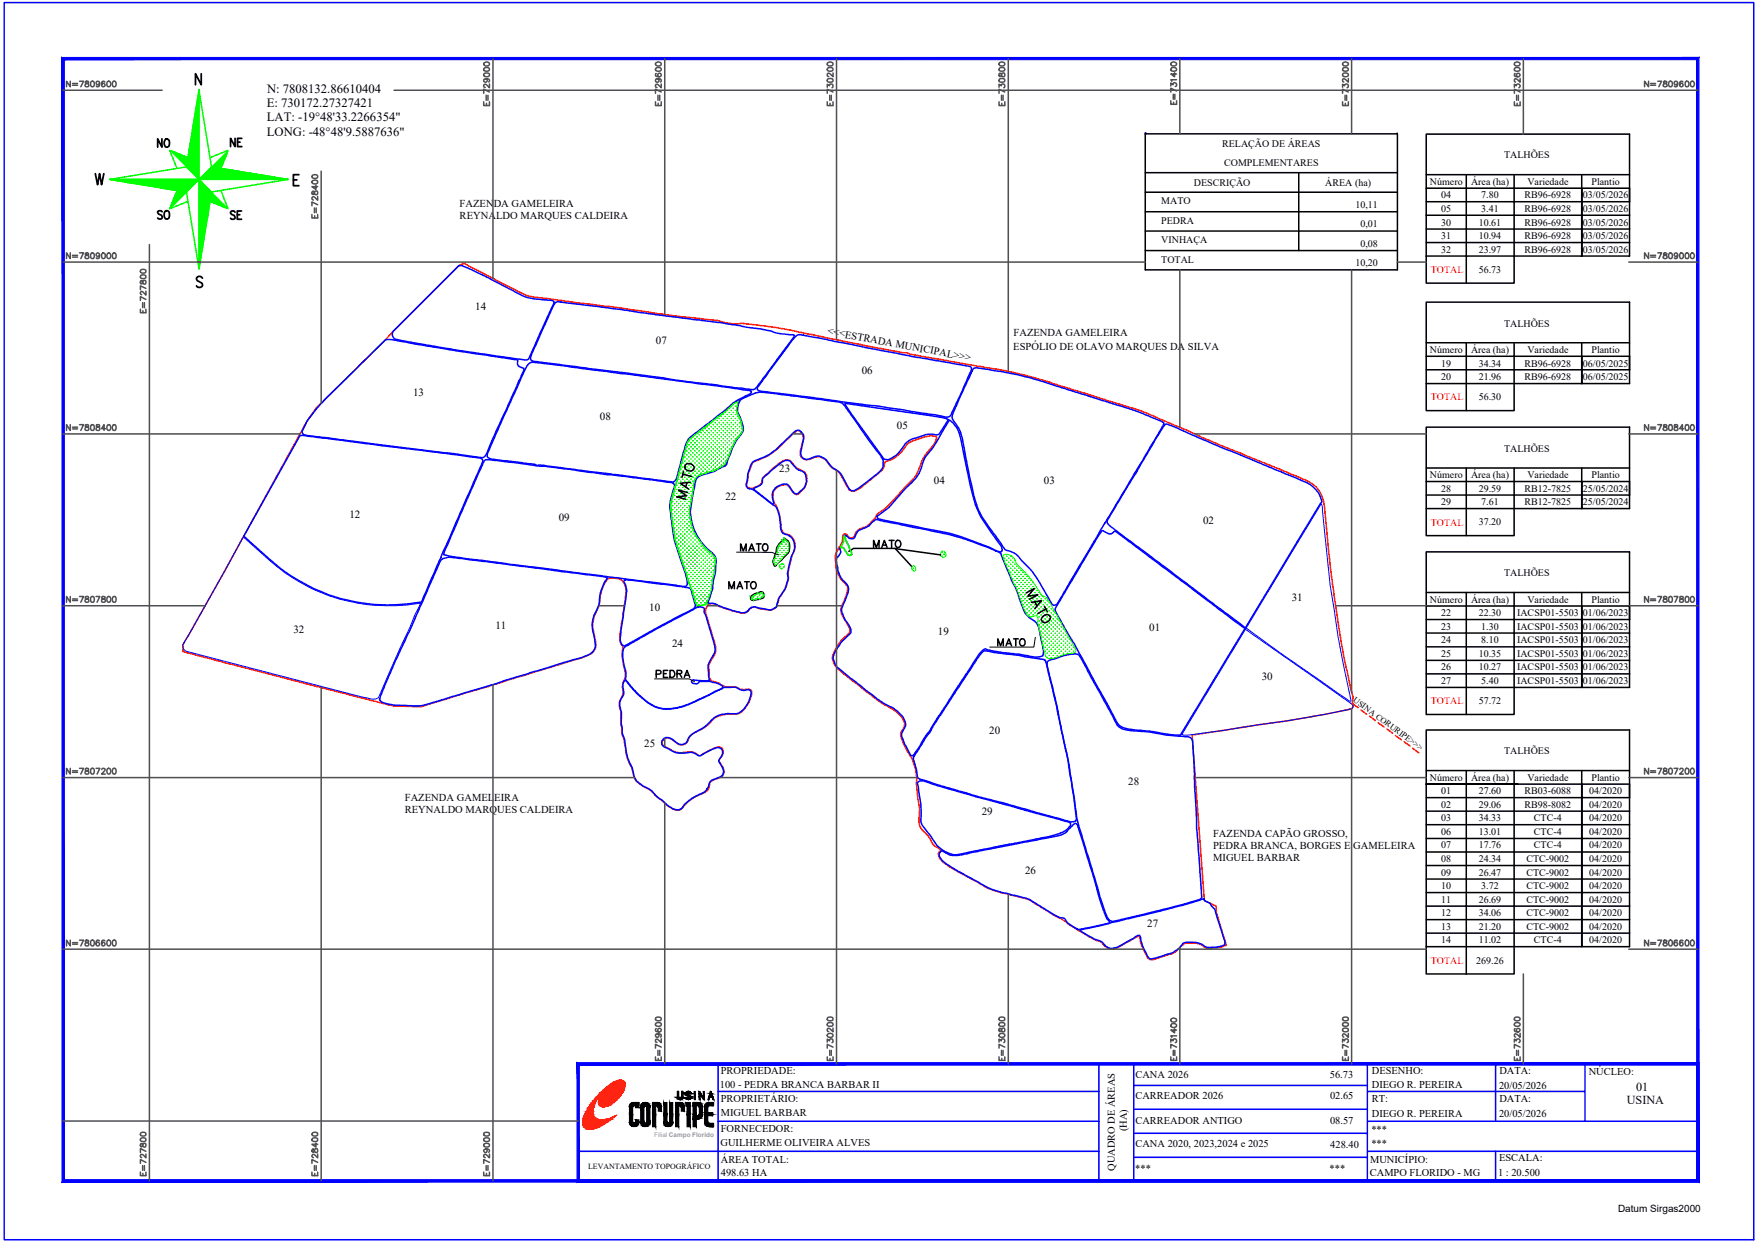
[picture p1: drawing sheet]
<svg xmlns="http://www.w3.org/2000/svg" width="297mm" height="210mm" viewBox="0 0 297 210" stroke-linecap="round" stroke-linejoin="round" font-family="sans-serif">
<defs><g id="words">
<text font-size="4.4" x="146.8" y="93.8">MATO</text>
<text font-size="4.4" fill="#0f0" x="122.4" y="100.9">MATO</text>
<g font-size="4" fill="#0f0">
<text x="124.2" y="94.2">MATO</text>
<text x="167.9" y="110.4">MATO</text>
</g>
<text font-size="4" x="110.1" y="115.7">PEDRA</text>
<g font-size="2.1">
<text x="45.2" y="15.6">N: 7808132.86610404</text>
<text x="45.1" y="18.1">E: 730172.27327421</text>
<text x="45.1" y="20.5">LAT: -19°48'33.2266354&quot;</text>
<text x="45.1" y="22.9">LONG: -48°48'9.5887636&quot;</text>
<text x="276.6" y="184.3">01</text>
<text x="275" y="186.7">USINA</text>
</g>
<g font-size="1.9">
<text x="80.3" y="52.5">14</text>
<text x="110.9" y="58.1">07</text>
<text x="145.7" y="63.1">06</text>
<text x="69.8" y="67">13</text>
<text x="101.4" y="71">08</text>
<text x="151.6" y="72.6">05</text>
<text x="131.7" y="79.8">23</text>
<text x="157.9" y="81.7">04</text>
<text x="176.5" y="81.8">03</text>
<text x="59.1" y="87.5">12</text>
<text x="94.5" y="88">09</text>
<text x="122.6" y="84.6">22</text>
<text x="203.4" y="88.5">02</text>
<text x="218.4" y="101.5">31</text>
<text x="49.6" y="106.9">32</text>
<text x="83.8" y="106.4">11</text>
<text x="109.8" y="103.2">10</text>
<text x="158.6" y="107.4">19</text>
<text x="194.3" y="106.6">01</text>
<text x="113.6" y="109.3">24</text>
<text x="213.3" y="114.9">30</text>
<text x="167.2" y="124.1">20</text>
<text x="108.9" y="126.3">25</text>
<text x="166" y="137.8">29</text>
<text x="190.7" y="132.7">28</text>
<text x="173.3" y="147.8">26</text>
<text x="194" y="156.6">27</text>
</g>
<g font-size="1.8">
<text x="77.7" y="34.9">FAZENDA GAMELEIRA</text>
<text x="77.7" y="36.9">REYNALDO MARQUES CALDEIRA</text>
<text x="139.8" y="56.5" transform="rotate(11 139.8 56.5)">&lt;&lt;&lt;ESTRADA MUNICIPAL&gt;&gt;&gt;</text>
<text x="171.3" y="59.2">ESPÓLIO DE OLAVO MARQUES DA SILVA</text>
<text x="171.4" y="56.8">FAZENDA GAMELEIRA</text>
<text x="68.4" y="135.3">FAZENDA GAMELEIRA</text>
<text x="68.4" y="137.3">REYNALDO MARQUES CALDEIRA</text>
<text x="205.1" y="141.4">FAZENDA CAPÃO GROSSO,</text>
<text x="205.1" y="143.5">PEDRA BRANCA, BORGES E GAMELEIRA</text>
<text x="205.1" y="145.5">MIGUEL BARBAR</text>
<text x="121.7" y="184">100 - PEDRA BRANCA BARBAR II</text>
<text x="121.9" y="181.5">PROPRIEDADE:</text>
<text x="192" y="182.2">CANA 2026</text>
<text x="192" y="185.8">CARREADOR 2026</text>
<text x="224.8" y="182.2">56.73</text>
<text x="224.9" y="185.8">02.65</text>
<text x="231.9" y="181.5">DESENHO:</text>
<text x="231.9" y="184">DIEGO R. PEREIRA</text>
<text x="253.4" y="184">20/05/2026</text>
<text x="253.5" y="181.5">DATA:</text>
<text x="268.6" y="181.7">NÚCLEO:</text>
<text x="121.9" y="186.3">PROPRIETÁRIO:</text>
<text x="121.9" y="188.6">MIGUEL BARBAR</text>
<text x="121.9" y="191.2">FORNECEDOR:</text>
<text x="190.5" y="191.2" transform="rotate(-90 190.5 191.2)">(HA)</text>
<text x="192" y="189.9">CARREADOR ANTIGO</text>
<text x="224.9" y="189.9">08.57</text>
<text x="231.8" y="191.4">***</text>
<text x="231.9" y="186.3">RT:</text>
<text x="231.9" y="188.8">DIEGO R. PEREIRA</text>
<text x="253.4" y="188.8">20/05/2026</text>
<text x="253.5" y="186.3">DATA:</text>
<text x="121.8" y="193.7">GUILHERME OLIVEIRA ALVES</text>
<text x="121.9" y="196.5">ÁREA TOTAL:</text>
<text x="188.5" y="197.9" transform="rotate(-90 188.5 197.9)">QUADRO DE ÁREAS</text>
<text x="192" y="193.8">CANA 2020, 2023,2024 e 2025</text>
<text x="224.9" y="193.9">428.40</text>
<text x="231.6" y="196.5">MUNICÍPIO:</text>
<text x="231.8" y="193.9">***</text>
<text x="253.4" y="196.3">ESCALA:</text>
<text x="121.9" y="198.7">498.63 HA</text>
<text x="191.9" y="198">***</text>
<text x="224.8" y="198">***</text>
<text x="231.6" y="198.7">CAMPO FLORIDO - MG</text>
<text x="253.3" y="198.7">1 : 20.500</text>
</g>
<g font-size="1.7">
<text x="206.6" y="24.9">RELAÇÃO DE ÁREAS</text>
<text x="207" y="28.1">COMPLEMENTARES</text>
<text x="254.3" y="26.8">TALHÕES</text>
<text x="196.3" y="34.5">MATO</text>
<text x="201.8" y="31.4">DESCRIÇÃO</text>
<text x="224.1" y="31.4">ÁREA (ha)</text>
<text x="229.1" y="35.2">10,11</text>
<text x="241.8" y="31.2">Número</text>
<text x="243.7" y="35.8">05</text>
<text x="243.7" y="33.5">04</text>
<text x="248.7" y="31.2">Área (ha)</text>
<text x="250.4" y="35.8">3.41</text>
<text x="250.4" y="33.5">7.80</text>
<text x="257.8" y="35.8">RB96-6928</text>
<text x="257.8" y="33.5">RB96-6928</text>
<text x="258.2" y="31.3">Variedade</text>
<text x="267.6" y="35.8">03/05/2026</text>
<text x="267.6" y="33.5">03/05/2026</text>
<text x="269.1" y="31.3">Plantio</text>
<text x="196.3" y="37.8">PEDRA</text>
<text x="196.3" y="41.1">VINHAÇA</text>
<text x="230" y="41.7">0,08</text>
<text x="230" y="38.4">0,01</text>
<text x="243.7" y="40.4">31</text>
<text x="243.7" y="38.1">30</text>
<text x="250" y="40.4">10.94</text>
<text x="250" y="38.1">10.61</text>
<text x="257.8" y="40.4">RB96-6928</text>
<text x="257.8" y="38.1">RB96-6928</text>
<text x="267.6" y="40.4">03/05/2026</text>
<text x="267.6" y="38.1">03/05/2026</text>
<text x="196.3" y="44.4">TOTAL</text>
<text x="229.1" y="45">10,20</text>
<text x="243.7" y="42.7">32</text>
<text x="250" y="42.7">23.97</text>
<text x="250" y="46.1">56.73</text>
<text x="257.8" y="42.7">RB96-6928</text>
<text x="267.6" y="42.7">03/05/2026</text>
<text x="241.8" y="59.7">Número</text>
<text x="248.7" y="59.7">Área (ha)</text>
<text x="254.3" y="55.2">TALHÕES</text>
<text x="258.2" y="59.7">Variedade</text>
<text x="269.1" y="59.7">Plantio</text>
<text x="243.7" y="61.9">19</text>
<text x="243.7" y="64.2">20</text>
<text x="250" y="61.9">34.34</text>
<text x="250" y="64.2">21.96</text>
<text x="257.8" y="61.9">RB96-6928</text>
<text x="257.8" y="64.2">RB96-6928</text>
<text x="267.6" y="61.9">06/05/2025</text>
<text x="267.6" y="64.2">06/05/2025</text>
<text x="250" y="67.7">56.30</text>
<text x="254.3" y="76.3">TALHÕES</text>
<text x="241.8" y="80.8">Número</text>
<text x="243.7" y="83.1">28</text>
<text x="248.7" y="80.8">Área (ha)</text>
<text x="250" y="83.1">29.59</text>
<text x="257.8" y="83.1">RB12-7825</text>
<text x="258.2" y="80.8">Variedade</text>
<text x="267.6" y="83.1">25/05/2024</text>
<text x="269.1" y="80.8">Plantio</text>
<text x="243.7" y="85.4">29</text>
<text x="250" y="88.8">37.20</text>
<text x="250.4" y="85.4">7.61</text>
<text x="257.8" y="85.4">RB12-7825</text>
<text x="267.6" y="85.4">25/05/2024</text>
<text x="241.8" y="101.8">Número</text>
<text x="248.7" y="101.8">Área (ha)</text>
<text x="254.3" y="97.4">TALHÕES</text>
<text x="258.2" y="101.9">Variedade</text>
<text x="269.1" y="101.9">Plantio</text>
<text x="243.7" y="106.4">23</text>
<text x="243.7" y="104.2">22</text>
<text x="250" y="104.2">22.30</text>
<text x="250.4" y="106.4">1.30</text>
<text x="256.5" y="106.4">IACSP01-5503</text>
<text x="256.5" y="104.2">IACSP01-5503</text>
<text x="267.6" y="106.4">01/06/2023</text>
<text x="267.6" y="104.2">01/06/2023</text>
<text x="243.7" y="113.3">26</text>
<text x="243.7" y="111">25</text>
<text x="243.7" y="108.7">24</text>
<text x="250" y="113.3">10.27</text>
<text x="250" y="111">10.35</text>
<text x="250.4" y="108.7">8.10</text>
<text x="256.5" y="113.3">IACSP01-5503</text>
<text x="256.5" y="111">IACSP01-5503</text>
<text x="256.5" y="108.7">IACSP01-5503</text>
<text x="267.6" y="113.3">01/06/2023</text>
<text x="267.6" y="111">01/06/2023</text>
<text x="267.6" y="108.7">01/06/2023</text>
<text x="243.7" y="115.6">27</text>
<text x="250" y="119">57.72</text>
<text x="250.4" y="115.6">5.40</text>
<text x="256.5" y="115.6">IACSP01-5503</text>
<text x="267.6" y="115.6">01/06/2023</text>
<text x="241.8" y="131.9">Número</text>
<text x="248.7" y="131.9">Área (ha)</text>
<text x="254.3" y="127.5">TALHÕES</text>
<text x="258.2" y="132">Variedade</text>
<text x="269.1" y="132">Plantio</text>
<text x="243.7" y="136.5">02</text>
<text x="243.7" y="134.2">01</text>
<text x="250" y="136.5">29.06</text>
<text x="250" y="134.2">27.60</text>
<text x="257.8" y="136.5">RB98-8082</text>
<text x="257.8" y="134.2">RB03-6088</text>
<text x="268.7" y="136.5">04/2020</text>
<text x="268.7" y="134.3">04/2020</text>
<text x="243.7" y="143.4">07</text>
<text x="243.7" y="141.1">06</text>
<text x="243.7" y="138.8">03</text>
<text x="250" y="143.4">17.76</text>
<text x="250" y="141.1">13.01</text>
<text x="250" y="138.8">34.33</text>
<text x="259.3" y="143.4">CTC-4</text>
<text x="259.3" y="141.1">CTC-4</text>
<text x="259.3" y="138.8">CTC-4</text>
<text x="268.7" y="143.4">04/2020</text>
<text x="268.7" y="141.1">04/2020</text>
<text x="268.7" y="138.8">04/2020</text>
<text x="243.7" y="148">09</text>
<text x="243.7" y="145.7">08</text>
<text x="250" y="148">26.47</text>
<text x="250" y="145.7">24.34</text>
<text x="258" y="148">CTC-9002</text>
<text x="258" y="145.7">CTC-9002</text>
<text x="268.7" y="148">04/2020</text>
<text x="268.7" y="145.7">04/2020</text>
<text x="243.7" y="154.9">12</text>
<text x="243.7" y="152.5">11</text>
<text x="243.7" y="150.3">10</text>
<text x="250" y="154.8">34.06</text>
<text x="250" y="152.5">26.69</text>
<text x="250.4" y="150.3">3.72</text>
<text x="258" y="154.8">CTC-9002</text>
<text x="258" y="152.5">CTC-9002</text>
<text x="258" y="150.3">CTC-9002</text>
<text x="268.7" y="154.9">04/2020</text>
<text x="268.7" y="152.6">04/2020</text>
<text x="268.7" y="150.3">04/2020</text>
<text x="243.7" y="159.4">14</text>
<text x="243.7" y="157.1">13</text>
<text x="250" y="159.4">11.02</text>
<text x="250" y="157.1">21.20</text>
<text x="258" y="157.1">CTC-9002</text>
<text x="259.3" y="159.4">CTC-4</text>
<text x="268.7" y="159.4">04/2020</text>
<text x="268.7" y="157.2">04/2020</text>
<text x="249.6" y="162.9">269.26</text>
<text x="273.5" y="204.9">Datum Sirgas2000</text>
</g>
<g font-size="1.7" fill="#f00">
<text x="241.9" y="46.1">TOTAL</text>
<text x="241.9" y="67.7">TOTAL</text>
<text x="241.9" y="88.8">TOTAL</text>
<text x="241.9" y="119.1">TOTAL</text>
<text x="241.9" y="162.9">TOTAL</text>
</g>
<text font-size="1.4" x="228.7" y="118.5" transform="rotate(36 228.7 118.5)">USINA CORURIPE&gt;&gt;&gt;</text>
<text font-size="1.3" x="99.4" y="197.5">LEVANTAMENTO TOPOGRÁFICO</text>
<text font-size="1.1" fill="#989898" x="110.6" y="192.1">Filial Campo Florido</text>
</g></defs>
<!-- layer: 0114000100 -->
<path d="M53.5 69l11.7-11.6 12.4-12.5 .9-.4 9.2 4.8a11.2 11.2 0 0 0 5 1.2l4.6 .7 7.7 .8 8.4 1.3 5.3 .6a16.1 16.1 0 0 1 4.5 .7l.6 .1a40.5 40.5 0 0 1 8.1 .8l16.4 3.3 4.3 .8h.7l2.6 .7 15.3 2.6 4.9 1.3 12.9 4a63 63 0 0 1 9.9 3.8l7.1 3.1 12.2 5a11.5 11.5 0 0 1 4.5 2.4 7.4 7.4 0 0 1 1.4 4.6l.8 9.1 1.4 9.6 1.1 6.3 1.4 5.6-.2 .8 .2 .9-.2 .3-5 1.1-5.9 1-16.2 2.4 2.1 28 2 .9v1.1l1.7 5.6h-.1a4 4 0 0 1-2.2 .4 2.1 2.1 0 0 1-2.1-.6l-.7-.2h-1.8l-1.1 .9a3.8 3.8 0 0 1-2.1 1.1l-.9 .3a3.1 3.1 0 0 1-2 .4 8.8 8.8 0 0 1-1.6-3.8 1.95 1.95 0 0 0-1.6 .6l-1.8 1.1a1.9 1.9 0 0 1-3-.6 38.9 38.9 0 0 1-6.9-4.1l-1.4-.7-2.6-1.6a8.6 8.6 0 0 0-4.1-1.6l-.5-.2a16.5 16.5 0 0 1-6.1-2.3l-1.7-1a16.9 16.9 0 0 1-3.9-2.6 .92 .92 0 0 1 0-1.6l-1.1-.7-.5-.6-.2-.7-.9-1a2.43 2.43 0 0 1-1-2.6 6.3 6.3 0 0 0-.2-3l-.3-2.7 .1-1.2a9.7 9.7 0 0 0-1.9-4.7l-.5-1.3a1.75 1.75 0 0 1 .2-2.2 2.06 2.06 0 0 0-.9-2.4 9.1 9.1 0 0 0-2.8-1.7l-6.7-5.2a2.77 2.77 0 0 1-1.5-3.1 8.3 8.3 0 0 1 2.6-3.6 1.28 1.28 0 0 0-.3-1.6l-.2-.3a2.68 2.68 0 0 1-.3-3.6l.4-.9a2.48 2.48 0 0 0 .1-1.6 5.8 5.8 0 0 1-1.8-2.9l-.1-.4a3.9 3.9 0 0 1 .8-3.6l.3-.7v-.3a.59 .59 0 0 1 .5-.9h.1a1.23 1.23 0 0 0 1.2 .7l.1-.2a2.13 2.13 0 0 1 1.9-1.6l.6-.4 1.2-1.1 .2-.6 .3-.3a19.2 19.2 0 0 0 4.5-4.4 8 8 0 0 0 2.9-4.4l.4-.9 1.6-1.8 .3-.7 .2-.5-.1-.2-.9-.2a12.5 12.5 0 0 0-4 1.4 5.7 5.7 0 0 1-3.5 2.9l-.3 .3-.1 .7-.3 .4-1.3 1.2a13.1 13.1 0 0 1-3.5 2.5h-.4l-.5-.2-1.4-2.6-.7-.7a3.3 3.3 0 0 1-1.8-1.7 2.01 2.01 0 0 0-2.7-.2 1.18 1.18 0 0 1-1.2-.1 1.18 1.18 0 0 1-.4-1.2l.4-1.7a1.28 1.28 0 0 0-.9-1.8l-.7 .5-2.3 2.2a11.6 11.6 0 0 1-4.4 2.6l-.4 .6a8.4 8.4 0 0 0-.7 3.4l.3 .3a1.75 1.75 0 0 0 1.8-.4l.4-.5a1.46 1.46 0 0 1 .9-1.4l1.4-1.3a2.67 2.67 0 0 1 2-1.1 1.06 1.06 0 0 1 .9 .6l1 1a1.67 1.67 0 0 1 1.3 2.4 3.1 3.1 0 0 1-1.6 1.9 2.37 2.37 0 0 1-1.3-1.4l-.5-.3a2.05 2.05 0 0 0-2.2 2.2l.1 .4a9.4 9.4 0 0 1 1.1 3.6l.1 .6a1.34 1.34 0 0 0 1.3 1.7 2.3 2.3 0 0 1 .7 3.4l-.6 2a1.93 1.93 0 0 0-.1 1.4 5.4 5.4 0 0 1-1.4 3.7l-.4 1a1.34 1.34 0 0 1-1.6 1.2l-2.3-.5a1.39 1.39 0 0 0-1.2 .7 2.24 2.24 0 0 1-2.1 0l-2.6-.8-.9-.4-.8-.1a1.47 1.47 0 0 0-.6 1.9l1.5 5a2.3 2.3 0 0 1-.5 2.4 2.63 2.63 0 0 0-.5 2.3 1.27 1.27 0 0 0 1 1.6l1.1 .6a4 4 0 0 0 2.4 .3 2.38 2.38 0 0 0 2.2 .4 .64 .64 0 0 1 .5 .9 5 5 0 0 1-2.3 3.2l-1 .1a4.8 4.8 0 0 0-3 .6 9.9 9.9 0 0 1-3.8 2.8l-.5 .5-.1 .5a1.22 1.22 0 0 1-2.1 .4l-.8-.6a.87 .87 0 0 0-1.2 0 .87 .87 0 0 0-.1 1.1 6.4 6.4 0 0 0 2.9 1.2l1.5-.1a2.18 2.18 0 0 1 1.5 .6l.4-.1 2.4-1.2a.89 .89 0 0 1 1.2 .2 .89 .89 0 0 1-.1 1.2l-.1 .2a.57 .57 0 0 0-.2 .9l.5 .7a1.19 1.19 0 0 1-.8 1.9l-.9 .3-.3 .3a1.29 1.29 0 0 0-.4 1.1l-.1 .3-.6 .5-1.3 .5a6.7 6.7 0 0 0-2.6 2.3 2.26 2.26 0 0 1-2.4-.7l-1.5-1.2a7.8 7.8 0 0 0-2.3-1.9l-.3-.1a3.3 3.3 0 0 1-1.8-2.9l-.3-.7a13.9 13.9 0 0 1-1.1-4.4l-.4-1.2-.2-3.5a2.55 2.55 0 0 1 .3-2.6l.2-.5-.1-.5a2.65 2.65 0 0 1 .4-2.2l-.1-1.2a11.3 11.3 0 0 1-.4-4.1 2.54 2.54 0 0 1-.3-2.4l.8-5.8a2.46 2.46 0 0 0-1.1-3.1h-.4a1.46 1.46 0 0 0-1.9 .7 9.5 9.5 0 0 0-1 3.8l-.2 .5a5.5 5.5 0 0 0-.6 4.9 2.29 2.29 0 0 1-.7 2.8l-1.7 .8-25.4 7.7a8.7 8.7 0 0 1-4.4 .4 15.1 15.1 0 0 1-5.3-1l-32.1-8.3 .1-.5-.1-.5 .2-.5 7-12.3 13.8-25.2z" fill="none" stroke="#f00" stroke-width=".25"/>
<!-- layer: 0114000100032 -->
<path d="M41.1 90.7l4.1 3.7a30.1 30.1 0 0 0 25.9 7.5l-7.1 16-.4 .2-.6 .1-2-.5-29.6-7.7-.4-.4-.1-.5 .2-.5z" fill="none" stroke="#00f" stroke-width=".17"/>
<!-- layer: 0114000100004 -->
<path d="M160.5 71a4.7 4.7 0 0 1 2 3.3l1.6 8.1 .8 3 .9 1.9 3.5 5.1 .1 .5-.1 .3-.2 .1-.7-.2a40 40 0 0 0-12-3.8l-8-1.7-.1-.3 1.9-1.5 2.9-3.2a7.2 7.2 0 0 0 2.9-4.4l.4-.9 1.3-1.6z" fill="none" stroke="#00f" stroke-width=".25"/>
<!-- layer: 0114000100005 -->
<path d="M142.9 68.2l14.4 2 2.1 .4 .9 .3-1.6 2.5-.4 .1a4.4 4.4 0 0 0-3.3 .5 3.3 3.3 0 0 0-2.5 1.8 4 4 0 0 1-2.5 1.9l-.5-.1-5.5-7.6-1.2-1.7z" fill="none" stroke="#00f" stroke-width=".25"/>
<!-- layer: 0114000100031 -->
<path d="M223.3 85.2l.2 .4 1.4 13.2 1.3 8.8 2.2 10.9h-.2l-11.7-8.1-5.8-4.3z" fill="none" stroke="#00f" stroke-width=".17"/>
<!-- layer: 0114000100030 -->
<path d="M210.6 106.4l18.1 12.7 .1 .3-.2 .3-.8 .2a173.9 173.9 0 0 1-15.3 2.6l-11.4 1.7-.8 .1-.5-.2z" fill="none" stroke="#00f" stroke-width=".17"/>
<path d="M116.7 74.1l6.3-5a5.4 5.4 0 0 1 2-1.4 3.1 3.1 0 0 0 .2 3.4l.2 .9a1.13 1.13 0 0 1-.4 1.5v.2a8.6 8.6 0 0 0-1.7 3.3l-.4 .7a1.34 1.34 0 0 1-1.1 1.3 8.9 8.9 0 0 1-3.2 1.2 1.93 1.93 0 0 0-1.3 2.1l-.3 1.4a8.5 8.5 0 0 0 .2 5.8 10.4 10.4 0 0 0 3.3 4.2 2.3 2.3 0 0 1 .4 2.2l-.2 1.4-.2 .7a6.3 6.3 0 0 1-.7 3.1l-.2 .8-.2 .3-1.7 .3-.6-2.6-.9-2.1-1.2-4.1a17.6 17.6 0 0 1-1.3-6 7.6 7.6 0 0 1 .3-4.9l2-7.5zM131.7 95.5l.3-.2a.42 .42 0 0 1 .5 .1 .42 .42 0 0 1 .1 .5l-.3 .2-.3 .1-.2-.1zM131.9 92l.8-.8a1.45 1.45 0 0 1 .6 1.9l-.1 .4-1.5 1.6-.7 .5-.2-.8 .5-1.4 .2-.8z" fill="none" stroke="#0f0" stroke-width=".25"/>
<!-- layer: FOLHA -->
<g fill="#00f" stroke="#00f" stroke-width=".17">
<path d="M10.5 9.7l.4 .4 276.3-.4zM10.9 10.1l276.3-.4-.4 .4zM287.2 9.7l-.4 .4 .4 189.7zM286.8 10.1l.4 189.7-.4-.4zM10.5 199.8h276.7l-.4-.4zM10.9 199.4h275.9l-276.3 .4zM10.5 9.7v190.1l.4-.4zM10.5 9.7l.4 .4v189.3z"/>
<path d="M97.6 179.6l.3 .4 189.3-.4zM97.9 180l189.3-.4-.4 .4zM287.2 179.6l-.4 .4 .4 19.8zM286.8 180l.4 19.8-.4-.4zM97.6 199.8h189.6l-.4-.4zM97.9 199.4h188.9l-189.2 .4zM97.6 179.6v20.2l.3-.4zM97.6 179.6l.3 .4v19.4z"/>
</g>
<g fill="none" stroke="#00f" stroke-width=".25">
<path d="M.7 .4h295.8v209.1h-295.8zM121.4 179.8v19.8M185.8 179.8v19.8M191.7 179.8v19.8M231.2 179.8v19.8M252.8 179.8v9.6M268 179.8v9.7M97.8 194.6h88M121.4 189.5h64.4M121.4 184.5h64.4M191.7 183.4h39.5M191.7 187.5h39.5"/>
<path d="M191.7 191.5h39.5M191.7 195.6h39.5M231.2 194.6h55.8M231.2 189.5h55.8M231.2 184.5h36.7M252.8 194.6v4.9"/>
</g>
<!-- layer: PDF_SETA_NORTE -->
<g fill="none" stroke="#0f0" stroke-width=".25">
<path d="M33.6 15.3h.1M33.6 15.3v30.1M33.6 15.4v.1M33.6 15.6h.1M33.6 15.7v.1M33.6 15.8l-.1 .2M33.6 16l-.1 .1M33.6 16.1l-.1 .2M33.6 16.2l-.1 .2M33.6 16.4l-.2 .2M33.6 16.5l-.2 .2M33.6 16.6l-.2 .3"/>
<path d="M33.6 16.7l-.3 .4M33.6 16.9l-.3 .3M33.6 17l-.3 .4M33.6 17.2l-.3 .3M33.6 17.3l-.3 .4M33.6 17.4l-.4 .5M33.6 17.5l-.4 .5M33.6 17.7l-.4 .5M33.6 17.8l-.5 .5M33.6 18l-.5 .5M33.6 18.1l-.6 .5M33.6 18.2l-.6 .6"/>
<path d="M33.6 18.3l-.6 .7M33.6 18.5l-.6 .6M33.6 18.6l-.6 .7M33.6 18.8l-.7 .6M33.6 18.9l-.7 .7M33.6 19l-.7 .8M33.6 19.1l-.7 .9M33.6 19.3l-.8 .8M33.6 19.4l-.8 .8M33.6 19.5l-.8 .9M33.6 19.7l-.8 .9M33.6 19.8l-.8 1"/>
<path d="M33.6 20l-.9 .9M18.5 30.3h30.2M18.7 30.3v.1M18.9 30.3l-.1 .1M19 30.3l-.1 .1M19.2 30.3l-.2 .1M19.3 30.3l-.1 .2M19.4 30.3l-.1 .2M19.5 30.3l-.1 .2M19.7 30.3l-.2 .2M19.8 30.3l-.2 .2M19.9 30.3l-.2 .2"/>
<path d="M20.1 30.3l-.3 .2M20.2 30.3l-.3 .3M20.3 30.3l-.2 .3M20.5 30.3l-.3 .3M20.6 30.3l-.3 .3M20.7 30.3l-.3 .3M20.9 30.3l-.4 .4M21 30.3l-.4 .4M21.2 30.3l-.4 .4M21.3 30.3l-.4 .4M21.4 30.3l-.4 .4M21.5 30.3l-.4 .4"/>
<path d="M21.7 30.3l-.5 .4M21.8 30.3l-.5 .5M21.9 30.3l-.5 .5M22.1 30.3l-.5 .6M22.2 30.3l-.5 .6M22.3 30.3l-.5 .6M22.5 30.3l-.6 .6M22.6 30.3l-.6 .6M22.7 30.3l-.5 .7M22.8 30.3l-.5 .7M23 30.3l-.6 .7M23.1 30.3l-.6 .7"/>
<path d="M23.3 30.3l-.7 .7M23.4 30.3l-.7 .7M23.5 30.3l-.7 .7M23.7 30.3l-.7 .8M23.8 30.3l-.7 .8M23.9 30.3l-.7 .8M24.1 30.3l-.8 .8M24.2 30.3l-.8 .8M24.3 30.3l-.8 .9M24.5 30.3l-.9 .9M24.6 30.3l-.9 .9M24.7 30.3l-.8 .9"/>
<path d="M24.9 30.3l-.9 .9M25 30.3l-.9 1M25.1 30.3l-.9 1M25.3 30.3l-1 1M25.4 30.3l-1 1M25.5 30.3l-1 1M25.6 30.3l-1 1M25.8 30.3l-1 1M25.9 30.3l-1 1.1M26.1 30.3l-1.1 1.1M26.2 30.3l-1.1 1.1M26.3 30.3l-1.1 1.1"/>
<path d="M26.4 30.3l-1.1 1.2M26.6 30.3l-1.2 1.2M26.7 30.3l-1.1 1.2M26.9 30.3l-1.2 1.2M27 30.3l-1.2 1.2M27.1 30.3l-1.2 1.3M27.2 30.3l-1.2 1.3M27.4 30.3l-1.3 1.3M27.5 30.3l-1.2 1.3M27.7 30.3l-1.3 1.3M27.8 30.3l-1.3 1.3M27.9 30.3l-1.3 1.3"/>
<path d="M28.1 30.3l-1.4 1.4M28.2 30.3l-1.4 1.4M28.3 30.3l-1.3 1.4M28.4 30.3l-1.3 1.4M28.6 30.3l-1.4 1.4M28.7 30.3l-1.4 1.5M28.9 30.3l-1.5 1.5M28.9 25.5l2.6 2.6M29 30.3l-1.5 1.5M29.1 30.3l-1.4 1.5M29.1 25.6l2.5 2.4M29.2 30.3l-1.4 1.5"/>
<path d="M29.3 25.7l2.3 2.2M29.4 30.3l-1.5 1.6M29.5 30.3l-1.5 1.6M29.6 25.7l2 2 2-2M29.7 30.3l-1.6 1.6M29.8 30.3l-1.6 1.6M29.8 25.8l1.8 1.9M29.9 30.3l-1.6 1.7M30 32.2l-.1 .1M30 25.9l1.6 1.6M30 30.3l-1.6 1.7M30.2 30.3l-1.6 1.7"/>
<path d="M30.2 32.3l-.5 .4M30.3 30.3l-1.6 1.7M30.4 26l1.3 1.3M30.5 30.3l-1.7 1.7M30.6 30.3l-1.7 1.8M30.6 26.1l1.1 1.1M30.7 30.3l-1.7 1.8M30.8 30.3l-1.7 1.8M30.8 26.3l.9 .8M31 30.3l-1.8 1.8M31.1 26.3l.6 .7M31.1 30.3l-1.8 1.8"/>
<path d="M31.1 32.4l-2.2 2.2M31.2 30.3l-1.7 1.8M31.3 26.4l.4 .5M31.4 30.3l-1.8 1.8M31.4 32.4l-2.6 2.7M31.5 26.5l.2 .3M31.5 30.3l-1.8 1.9M31.7 30.3l-1.9 1.9M31.8 26.6l-3.1-1.2 1.2 3.1M31.8 34.1l-3.1 1.2M31.8 30.3l-1.9 1.9-1.2 3.1 4.9-5M31.9 30.3l-2.1 2.2"/>
<path d="M32.1 30.3l-2 1.9M32.2 30.3l-2.5 2.6M32.4 30.3l-2.8 2.8M32.5 30.3l-3 3M32.6 30.3l-3.2 3.2M32.8 30.3l-3.5 3.5M32.9 30.3l-3.7 3.7M33 30.3l-3.9 3.9M33.2 30.3l-4.2 4.1M33.3 30.3l-2.1 2.1M33.4 30.3l-4.5 4.6M33.6 30.3l-2.2 2.1"/>
<path d="M33.6 34.9l2.1-2.1 2.3 2.2M33.6 34.8l2.1-2.1 2.5 2.4M33.6 30.4h.1M33.6 24.8l-1.8 1.8h-.1M33.6 25.5l-1.9 1.9-1.5-1.4M33.6 26.1l-2.1 2.1 2.1 2.1-2.1 2.1M33.6 20.5l-1 1.1M33.6 20.1l-.9 1M33.6 20.2l-.9 1M33.6 20.3l-1 1.1M33.6 20.6l-1 1.1M33.6 20.8l-1.1 1.1"/>
<path d="M33.6 20.9l-1.1 1.1M33.6 21l-1.1 1.2M33.6 21.1l-1.1 1.2M33.6 21.3l-1.1 1.2M33.6 21.4l-1.2 1.3M33.6 21.6l-1.2 1.2M33.6 21.7l-1.2 1.3M33.6 21.8l-1.2 1.3M33.6 21.9l-1.3 1.4M33.6 22.1l-1.3 1.4M33.6 22.2l-1.3 1.4M33.6 22.3l-1.4 1.5"/>
<path d="M33.6 22.5l-1.4 1.4M33.6 22.6l-1.4 1.5M33.6 22.7l-1.4 1.5M33.6 22.9l-1.5 1.5M33.6 23l-1.5 1.6M33.6 23.1l-1.5 1.6M33.6 23.3l-1.6 1.6M33.6 23.4l-1.6 1.6M33.6 23.6l-1.6 1.6M33.6 23.7l-1.7 1.7M33.6 23.8l-1.7 1.7M33.6 24l-1.7 1.7"/>
<path d="M33.6 24.1l-1.7 1.7M33.6 24.2l-1.7 1.8M33.6 24.4l-1.8 1.7M33.6 24.5l-1.8 1.8M33.6 24.7l-1.8 1.8M33.6 24.9l-1.9 1.9M33.6 25l-1.9 1.9M33.6 25.2l-1.9 1.9M33.6 25.3l-1.9 2M33.6 25.6l-2 2M33.6 25.8l-2 2.1M33.6 26l-2.1 2.1"/>
<path d="M33.6 26.3l-2 2M33.6 26.4l-1.9 1.9M33.6 26.5l-1.9 1.9M33.6 26.6l-1.8 1.9M33.6 26.8l-1.7 1.7M33.6 26.9l-1.7 1.7M33.6 27l-1.6 1.7M33.6 27.2l-1.6 1.6M33.6 27.3l-1.5 1.5M33.6 27.4l-1.4 1.5M33.6 27.6l-1.3 1.3M33.6 27.7l-1.3 1.4"/>
<path d="M33.6 27.8l-1.2 1.3M33.6 28l-1.1 1.2M33.6 28.1l-1.1 1.1M33.6 28.3l-1 1M33.6 28.4l-.9 1M33.6 28.5l-.9 .9M33.6 28.6l-.8 .9M33.6 28.8l-.8 .8M33.6 28.9l-.7 .7M33.6 29.1l-.6 .6M33.6 29.2l-.6 .5M33.6 29.3l-.5 .5"/>
<path d="M33.6 29.4l-.4 .5M33.6 29.6l-.3 .4M33.6 29.7l-.3 .3M33.6 29.8l-.2 .3M33.6 30l-.1 .2M33.6 30.1l-.1 .1M33.6 30.2v.1M33.7 30.4l-.1 .1M33.8 30.5l-.2 .1M33.9 30.5l-.3 .2M33.9 30.6l-.3 .3M34 30.7l-.4 .3"/>
<path d="M34 30.7l-.4 .5M34.1 30.8l-.5 .5M34.2 30.9l-.6 .5M34.3 31l-.7 .6M34.3 31l-.7 .7M34.4 31.1l-.8 .7M34.4 31.2l-.8 .8M34.5 31.2l-.9 .9M34.6 39.8l-1 1M34.6 39.7l-1 1M34.6 31.3l-1 .9M34.6 39.6l-1 .9"/>
<path d="M34.6 39.4l-1 1M34.7 39.2l-1.1 1.1M34.7 31.3l-1.1 1.1M34.7 39l-1.1 1.1M34.7 38.9l-1.1 1.1M34.7 31.4l-1.1 1.1M34.7 38.7l-1.1 1.1M34.7 38.6l-1.1 1.1M34.8 38.5l-1.2 1.1M34.8 31.5l-1.2 1.1M34.8 38.2l-1.2 1.3M34.8 38.1l-1.2 1.2"/>
<path d="M34.8 31.6l-1.2 1.2M34.9 37.9l-1.3 1.3M34.9 37.8l-1.3 1.2M34.9 37.6l-1.3 1.3M34.9 31.6l-1.3 1.3M35 37.5l-1.4 1.3M35 37.3l-1.4 1.4M35 31.7l-1.4 1.3M35 37.1l-1.4 1.4M35 37l-1.4 1.4M35.1 36.8l-1.5 1.4M35.1 31.7l-1.5 1.5"/>
<path d="M35.1 36.7l-1.5 1.4M35.1 36.5l-1.5 1.4M35.1 31.8l-1.5 1.5M35.2 36.3l-1.6 1.5M35.2 36.2l-1.6 1.5M35.2 36l-1.6 1.6M35.2 31.9l-1.6 1.5M35.2 35.9l-1.6 1.5M35.2 35.7l-1.6 1.6M35.2 32l-1.6 1.5M35.3 35.6l-1.7 1.5M35.3 35.4l-1.7 1.6"/>
<path d="M35.3 35.2l-1.7 1.7M35.3 35.1l-1.7 1.7M35.3 32l-1.7 1.7M35.4 34.9l-1.8 1.7M35.4 32.1l-1.8 1.7M35.4 34.8l-1.8 1.7M35.4 34.6l-1.8 1.7M35.5 34.4l-1.9 1.8M35.5 34.3l-1.9 1.8M35.5 32.1l-1.9 1.9M35.5 26.6l3.1-1.2-1.2 3.1M35.5 34.1l-1.9 1.9"/>
<path d="M35.5 32.2l-1.9 1.9M35.5 34l.1 .1M35.5 34l-1.9 1.8M35.5 33.9l.3 .3M35.6 33.6l-2 2M35.6 32.3l-2 1.9M35.6 33.7l.6 .6M35.6 33.5l.8 .9M35.6 33.3l-2 2M35.6 32.4l-2 1.9M35.6 33.3l1.3 1.3M35.6 33.2l1.5 1.5"/>
<path d="M35.7 33.2l-2.1 2M35.7 33l-2.1 2M35.7 33.1l1.6 1.7M35.7 33l1.8 1.9M35.7 32.9l2 2M35.7 32.4l-2.1 2.1M35.8 28.2l-2.2 2.1 2.2 2.1-2.2 13-2.1-13-13-2.1 13-2.1 2.1-12.9 2.2 12.9 12.9 2.1-12.9 2.1M35.8 32.5l-2.2 2.1M35.8 32.6l2.6 2.6M35.8 28.2l-2.1 2.1M35.9 28.3l-2.1 2M36 34.2l-.5-.4-1.9 1.9"/>
<path d="M36.1 28.3l-2.2 2M36.1 28.3l-2 2M36.3 28.3l-2.1 2M36.4 28.3l-2 2M36.6 28.3l-2 2M36.6 34.5l-1-1-2 1.9M37 28.4l-2 1.9M37.1 28.4l-1.9 1.9M37.2 28.4l-1.9 1.9M37.3 28.5l-1.9 1.8M37.4 32.2l1.2 3.1-3.1-1.2M37.4 28.4l-.1 .1"/>
<path d="M37.4 28.5l-1.9 1.8M37.5 28.2l-.3 .2M37.5 28.5l-1.8 1.8M37.5 28l-.4 .4M37.6 28.5l-1.8 1.8M37.6 27.7l-.6 .7M37.7 27.5l-2.8 2.8M37.7 28.5l-1.8 1.8M37.8 27.3l-3.1 3M37.9 28.5l-1.8 1.8M37.9 27.1l-1.3 1.2M38 28.5l-1.8 1.8"/>
<path d="M38 26.9l-1.5 1.4M38.1 28.6l-1.7 1.7M38.1 26.7l-3.6 3.6M38.2 26.5l-1.9 1.8M38.2 28.6l-1.7 1.7M38.3 26.3l-2.1 2M38.3 28.6l-1.7 1.7M38.3 26l-2.2 2.3M38.4 28.6l-1.7 1.7M38.4 25.8l-2.4 2.5M38.5 25.6l-2.7 2.7M38.6 28.6l-1.7 1.7"/>
<path d="M38.6 28.7l-1.6 1.6M38.8 28.7l-1.6 1.6M38.9 28.7l-1.6 1.6M39 28.7l-1.6 1.6M39.1 28.8l-1.6 1.5M39.2 28.8l-1.5 1.5M39.4 28.8l-1.6 1.5M39.4 28.8l-1.4 1.5M39.6 28.8l-1.5 1.5M39.7 28.8l-1.5 1.5M39.8 28.8l-1.5 1.5M39.9 28.9l-1.4 1.4"/>
<path d="M40 28.9l-1.4 1.4M40.2 28.9l-1.5 1.4M40.2 28.9l-1.3 1.4M40.4 28.9l-1.4 1.4M40.5 29l-1.4 1.3M40.6 29l-1.3 1.3M40.8 29.1l-1.4 1.2M40.8 29.1l-1.3 1.2M41 29.1l-1.3 1.2M41.1 29.1l-1.3 1.2M41.2 29.1l-1.3 1.2M41.3 29.1l-1.2 1.2"/>
<path d="M41.4 29.1l-1.2 1.2M41.5 29.2l-1.2 1.1M41.6 29.2l-1.1 1.1M41.8 29.2l-1.2 1.1M41.9 29.2l-1.1 1.1M42 29.2l-1.1 1.1M42.1 29.3l-1.1 1M42.2 29.3l-1.1 1M42.3 29.3l-1 1M42.4 29.3l-1 1M42.6 29.3l-1.1 1M42.7 29.4l-1 .9"/>
<path d="M42.8 29.4l-1 .9M42.9 29.4l-1 .9M43 29.4l-.9 .9M43.1 29.4l-.9 .9M43.3 29.4l-1 .9M43.3 29.4l-.9 .9M43.5 29.5l-.9 .8M43.6 29.5l-.9 .8M43.7 29.5l-.8 .8M43.8 29.5l-.8 .8M43.9 29.5l-.8 .8M44.1 29.6l-.8 .7"/>
<path d="M44.1 29.6l-.7 .7M44.3 29.6l-.8 .7M44.4 29.6l-.7 .7M44.5 29.6l-.7 .7M44.6 29.6l-.7 .7M44.7 29.6l-.6 .7M44.9 29.7l-.7 .6M44.9 29.7l-.6 .6M45.1 29.7l-.6 .6M45.2 29.7l-.6 .6M45.3 29.8l-.6 .5M45.5 29.8l-.6 .5"/>
<path d="M45.5 29.8l-.5 .5M45.7 29.8l-.6 .5M45.7 29.8l-.5 .5M45.9 29.9l-.5 .4M46 29.9l-.5 .4M46.1 29.9l-.4 .4M46.3 29.9l-.5 .4M46.3 29.9l-.4 .4M46.5 30l-.5 .3M46.6 30l-.3 .3M46.7 30l-.3 .3M46.8 30l-.3 .3"/>
<path d="M46.9 30.1l-.3 .2M47 30.1l-.2 .2M47.1 30.1l-.2 .2M47.3 30.1l-.3 .2M47.4 30.1l-.3 .2M47.5 30.2l-.2 .1M47.6 30.2l-.2 .1M47.7 30.2l-.1 .1M47.8 30.2l-.1 .1M47.9 30.2l-.1 .1M48 30.2l-.1 .1M48.2 30.2l-.1 .1"/>
<path d="M48.3 30.3h-.1M48.4 30.3h.1M48.5 30.3h.1M48.6 30.3h.1M33.6 45.3h.1M33.7 45.1l-.1 .1M33.7 45l-.1 .1M33.7 44.8l-.1 .1M33.8 44.6l-.2 .2M33.8 44.5l-.2 .1M33.8 44.3l-.2 .2M33.9 44.2l-.3 .2"/>
<path d="M33.9 44l-.3 .3M33.9 43.8l-.3 .3M33.9 43.7l-.3 .3M33.9 43.5l-.3 .3M34 43.4l-.4 .3M34 43.2l-.4 .4M34 43.1l-.4 .3M34 42.9l-.4 .4M34.1 42.7l-.5 .5M34.1 42.6l-.5 .5M34.1 42.4l-.5 .5M34.2 42.3l-.6 .5"/>
<path d="M34.2 42.1l-.6 .5M34.2 41.9l-.6 .6M34.3 41.8l-.7 .6M34.3 41.6l-.7 .7M34.3 41.5l-.7 .6M34.3 41.3l-.7 .7M34.4 41.2l-.8 .6M34.4 41l-.8 .7M34.4 40.8l-.8 .8M34.4 40.7l-.8 .8M34.4 40.5l-.8 .8M34.5 40.4l-.9 .8"/>
<path d="M34.5 40.1l-.9 .9M34.5 40l-.9 .9"/>
</g>
<g fill="none" stroke="#000" stroke-width=".3">
<path d="M34 12.5v1.8l-1-1.8v1.8M16.1 29.4l.4 1.8 .3-1.8 .4 1.8 .4-1.8M27.4 23.5v1.4l-.7-1.4v1.4M27.4 35.8l-.2-.2-.5 .2 .2 .4 .4 .2a.37 .37 0 0 1-.1 .6l-.5-.2M28 35.7l.1-.1a.73 .73 0 0 1 .6 .6 .73 .73 0 0 1-.3 .8h-.1a.44 .44 0 0 1-.5-.5v-.6zM28 23.6a.47 .47 0 0 1 .6 .4 .73 .73 0 0 1-.3 .9h-.2a.88 .88 0 0 1-.1-1.3zM39.7 35.9a.38 .38 0 0 0-.4-.3 .38 .38 0 0 0-.3 .5l.6 .3a.36 .36 0 0 1 .1 .4 .36 .36 0 0 1-.3 .3l-.4-.2M39.7 23.4v1.4l-.7-1.4v1.4M40.1 36.3h.4M40.2 24h.4M40.8 35.7h-.7v1.4h.7M40.9 23.4h-.7v1.4h.7"/>
<path d="M49.6 30.4h.6M50.5 29.5h-.9v1.9h.9M34.2 47a.53 .53 0 0 0-.5-.3 .53 .53 0 0 0-.5 .5l.1 .2 .6 .3a.43 .43 0 0 1 .3 .5 .43 .43 0 0 1-.3 .4h-.3l-.4-.3"/>
</g>
<!-- layer: TABELAS -->
<g fill="none" stroke="#000" stroke-width=".25">
<path d="M193.6 22.7v22.9M241.1 31.8v2.3h34.4M241.1 36.4v2.3h34.4M241.1 38.7v2.3h34.4M241.1 31.8v-9.1h34.4v20.6h-34.4M241.1 34.1v2.3M241.1 36.4h34.4M241.1 29.5h34.4M241.1 31.8h34.4M247.9 29.5v18.4M256 29.5v18.4h-14.9v-4.6M267.4 34.1v-2.3v2.3"/>
<path d="M267.4 36.4v-2.3v2.3M267.4 38.7v-2.3v2.3M267.4 29.5v2.3M241.1 41v2.3M241.1 57.9h34.4M247.9 57.9v11.5M256 57.9v11.5h-14.9v-4.6M267.4 41v-2.3v2.3M267.4 43.3v-2.3v2.3M267.4 57.9v2.3M241.1 60.2v2.3h34.4M241.1 60.2v-9.1h34.4v13.7h-34.4"/>
<path d="M241.1 62.5v2.3M241.1 60.2h34.4M241.1 79.1h34.4M247.9 79.1v11.4M256 79.1v11.4h-14.9v-4.5M267.4 62.5v-2.3v2.3M267.4 64.8v-2.3v2.3M267.4 79.1v2.3M241.1 81.4v2.3h34.4M241.1 81.4v-9.2h34.4v13.8h-34.4v-2.3M241.1 81.4h34.4M267.4 83.7v-2.3v2.3"/>
<path d="M267.4 86v-2.3v2.3M241.1 102.4v2.3h34.4M241.1 104.7v2.3h34.4M241.1 107v2.3h34.4M241.1 109.3v2.3h34.4M241.1 111.6v2.3h34.4M241.1 102.4v-9.1h34.4v22.9h-34.4v-2.3M241.1 102.4h34.4M241.1 100.1h34.4M247.9 100.1v20.6M256 100.1v20.6h-14.9v-4.5M267.4 104.7v-2.3v2.3"/>
<path d="M267.4 107v-2.3v2.3M267.4 109.3v-2.3v2.3M267.4 111.6v-2.3v2.3M267.4 113.9v-2.3v2.3M267.4 116.2v-2.3v2.3M267.4 100.1v2.3M241.1 134.8v2.3h34.4M241.1 137.1v2.3h34.4M241.1 139.4v2.3h34.4M241.1 130.2h34.4M247.9 130.2v34.4M256 130.2v34.4h-14.9v-4.6"/>
<path d="M256.6 132.5h-15.5h34.4M267.4 134.8v-2.3v2.3M267.4 137.1v-2.3v2.3M267.4 139.4v-2.3v2.3M267.4 130.2v2.3M275.5 134.8h-34.4v-11.4h34.4v36.6h-34.4M241.1 141.7v2.3h34.4M241.1 144v2.3h34.4M241.1 146.3v2.3h34.4M241.1 148.6v2.2h34.4M241.1 150.8v2.3h34.4M241.1 153.1v2.3h34.4"/>
<path d="M241.1 155.4v2.3h34.4M241.1 157.7v2.3M267.4 141.7v-2.3v2.3M267.4 144v-2.3v2.3M267.4 146.3v-2.3v2.3M267.4 148.6v-2.3v2.3M267.4 150.8v-2.2v2.2M267.4 153.1v-2.3v2.3M267.4 155.4v-2.3v2.3M267.4 157.7v-2.3v2.3M267.4 160v-2.3v2.3"/>
</g>
<path d="M228.6 118.8l1 .8M230.1 120l.9 .7M231.5 121l1 .8M233 122.1l1 .8M234.5 123.2l.9 .7M235.9 124.3l1 .7M237.4 125.4l1 .7M238.8 126.5l1 .7" fill="none" stroke="#f00" stroke-width=".25"/>
<!-- layer: MARGEM -->
<g fill="#000" stroke="#000" stroke-width=".17">
<path d="M111.1 186.9h.7zM111.2 186.9h.6zM115 186.9h.7zM115.1 185.7h.2zM115.9 185.6h.2zM116 184.6h.7zM116 185.7h.7zM116.2 184.5h.4zM116.6 185.4h.2zM118.1 186.9h.6zM118.1 188.6h.6zM118.2 187h.6z"/>
<path d="M106.4 189.6h.6zM106.4 189.6h.6z"/>
<path d="M106.4 189.8h.6zM106.4 189.8h.6z"/>
<path d="M106.4 188.3l.6 1.3v-1.3zM106.4 188.3l.6 1.3h-.6z"/>
<path d="M106.4 189.6l.6 .1zM106.4 189.6l.6 .1z"/>
<path d="M106.4 189.7h.6zM106.4 189.7h.6z"/>
<path d="M106.4 187l.6 .1zM106.4 187l.6 .1z"/>
<path d="M106.4 187.1l.6 1.2v-1.2zM106.4 187.1l.6 1.2h-.6z"/>
<path d="M106.4 189.7l.6 .1zM106.4 189.7l.6 .1z"/>
<path d="M106.4 187h.6zM106.4 187h.6z"/>
<path d="M106.4 189.8h.6zM106.4 189.8h.6z"/>
<path d="M106.4 189.8h.6zM106.4 189.8h.6z"/>
<path d="M106.5 189.8h.6zM106.5 189.8h.6z"/>
<path d="M106.4 187h.6zM106.4 187h.6zM106.4 187h.6zM106.4 187h.6z"/>
<path d="M106.5 186.9h.6zM106.5 186.9h.6z"/>
<path d="M106.5 186.9h.6zM106.5 186.9l.5 .1zM106.4 187h.6zM106.4 187h.6z"/>
<path d="M106.5 189.8h.6zM106.5 189.8h.6z"/>
<path d="M106.5 189.8h.7zM106.5 189.8h.7z"/>
<path d="M106.5 186.9h.7zM106.5 186.9h.7z"/>
<path d="M106.5 186.9h.7zM106.5 186.9h.6z"/>
<path d="M107.4 189.8h.6zM107.4 189.8h.6z"/>
<path d="M107.4 189.8h.6zM107.4 189.8h.6z"/>
<path d="M107.4 189.6h.6zM107.4 189.6h.6z"/>
<path d="M107 190.4h.4zM107 190.4h.3z"/>
<path d="M106.8 190.3h.8zM106.8 190.3l.6 .1z"/>
<path d="M106.7 190.3h.9h.1zM106.7 190.3h.9z"/>
<path d="M106.6 190.1l1.1 .2 .1-.2zM106.6 190.1l1.1 .2h-1z"/>
<path d="M106.5 190l1.3 .1 .1-.1zM106.5 190l1.3 .1z"/>
<path d="M106.5 189.9l1.4 .1v-.1zM106.5 189.9l1.4 .1h-1.4z"/>
<path d="M107.4 189.7h.6zM107.4 189.7h.6z"/>
<path d="M107.4 189.7l.6 .1zM107.4 189.7l.6 .1z"/>
<path d="M107.4 189.8h.6zM107.3 189.8h.7z"/>
<path d="M107.3 189.8h.7zM107.3 189.8h.7z"/>
<path d="M107.3 189.8h.7zM107.3 189.8h.7z"/>
<path d="M107.3 189.8h.7zM107.2 189.8h.8z"/>
<path d="M106.5 189.8l1.4 .1 .1-.1zM106.5 189.8l1.4 .1z"/>
<path d="M107.4 189.2l.6 .4v-.4zM107.4 189.2l.6 .4h-.6z"/>
<path d="M107.4 189.6h.6zM107.4 189.6l.6 .1z"/>
<path d="M107.2 186.3h.8zM107 186.3h1z"/>
<path d="M107 186.3l1 .1zM106.9 186.4h1.1z"/>
<path d="M106.9 186.4l1.1 .1zM106.8 186.5l.1-.1 1.1 .1z"/>
<path d="M106.8 186.5h1.2zM106.6 186.5h.2h1.2z"/>
<path d="M106.6 186.5l1.4 .2v-.2zM106.6 186.5l1.4 .2h-1.5z"/>
<path d="M106.5 186.7l1.5 .1v-.1zM106.5 186.7l1.5 .1h-1.5z"/>
<path d="M106.5 186.8l1.5 .1v-.1zM106.5 186.8l1.5 .1h-1.5z"/>
<path d="M107.4 186.9l.6 .3v-.3zM107.4 186.9l.6 .3h-.6z"/>
<path d="M108.3 189.6h.6zM108.3 189.6h.6z"/>
<path d="M108.3 189.8h.6zM108.3 189.8h.6z"/>
<path d="M108.3 187l.6 .1zM108.3 187l.6 .1z"/>
<path d="M108.3 187.1h.6zM108.3 187.1h.6zM108.3 187.1h.6zM108.3 187.1h.6z"/>
<path d="M108.3 187.1l.6 2.5v-2.5zM108.3 187.1l.6 2.5h-.6z"/>
<path d="M108.3 189.6l.6 .1zM108.3 189.6l.6 .1z"/>
<path d="M108.3 189.7h.6zM108.3 189.7h.6z"/>
<path d="M108.3 189.7l.6 .1zM108.3 189.7l.6 .1z"/>
<path d="M108.3 187h.6zM108.3 187h.6z"/>
<path d="M108.3 186.9l.7 .1zM108.3 186.9l.7 .1zM108.3 187h.7zM108.3 187h.7z"/>
<path d="M108.3 187h.7zM108.3 187h.6z"/>
<path d="M108.3 189.8h.7zM108.3 189.8h.7z"/>
<path d="M108.3 189.8h.7zM108.3 189.8h.7z"/>
<path d="M108.3 189.8h.7zM108.3 189.8h.7z"/>
<path d="M108.4 186.9h.6zM108.3 186.9h.7z"/>
<path d="M108.4 186.9h.6zM108.4 186.9h.7z"/>
<path d="M108.4 186.9h.6zM108.4 186.9h.6z"/>
<path d="M108.4 189.8h.6zM108.4 189.8h.6z"/>
<path d="M108.4 189.8h.7zM108.4 189.8h.7z"/>
<path d="M109.1 186.3h.1zM109 186.3h.2zM109 186.3h.2zM109 186.3h.2z"/>
<path d="M109 186.3l.4 .1zM108.8 186.4h.6z"/>
<path d="M109.3 189.8h.6zM109.3 189.8h.6z"/>
<path d="M109.3 189.8h.6zM109.3 189.8h.6z"/>
<path d="M109.3 189.6h.6zM109.3 189.6h.6z"/>
<path d="M108.9 190.4h.4zM108.9 190.4h.3z"/>
<path d="M108.8 186.4h.6zM108.8 186.4h.6z"/>
<path d="M108.8 186.4h.7zM108.7 186.4h.8z"/>
<path d="M108.7 190.3h.8zM108.7 190.3l.6 .1z"/>
<path d="M108.7 186.4l.8 .1zM108.7 186.4l.8 .1z"/>
<path d="M108.7 186.5h.9zM108.7 186.5h.9h-1z"/>
<path d="M108.6 190.3h.9h.1zM108.6 190.3h.9z"/>
<path d="M108.6 186.5h1.1zM108.5 186.5h1.2z"/>
<path d="M108.5 186.5l1.2 .1zM108.5 186.5l1.2 .1h-1.2z"/>
<path d="M108.5 190.1l1.1 .2 .1-.2zM108.5 190.1l1.1 .2h-1z"/>
<path d="M108.5 186.6l1.3 .1zM108.5 186.6l1.3 .1z"/>
<path d="M108.4 186.7h1.4zM108.4 186.7h1.4h-1.4z"/>
<path d="M108.4 186.7l1.4 .1zM108.4 186.7l1.4 .1z"/>
<path d="M108.4 190l1.3 .1 .1-.1zM108.4 190l1.3 .1z"/>
<path d="M108.4 186.8l1.5 .1zM108.4 186.8l1.5 .1h-1.5zM108.4 186.9h1.5zM108.4 186.9h1.5z"/>
<path d="M108.4 189.8l1.4 .1zM108.4 189.8l1.4 .1z"/>
<path d="M108.4 189.9l1.4 .1v-.1zM108.4 189.9l1.4 .1h-1.4z"/>
<path d="M109.1 186.9h.8zM109.1 186.9h.8z"/>
<path d="M109.2 186.9h.7zM109.2 186.9h.7z"/>
<path d="M109.2 186.9h.7zM109.2 186.9h.7z"/>
<path d="M109.2 186.9l.7 .1zM109.2 186.9l.7 .1z"/>
<path d="M109.3 187h.6zM109.3 187h.6z"/>
<path d="M109.3 187h.6zM109.3 187h.6z"/>
<path d="M109.3 187h.6zM109.3 187h.6z"/>
<path d="M109.3 187l.6 .1zM109.3 187l.6 .1z"/>
<path d="M109.3 187.1h.6zM109.3 187.1h.6z"/>
<path d="M109.3 187.1l.6 .1zM109.3 187.1l.6 .1z"/>
<path d="M109.3 187.2l.6 2.3v-2.3zM109.3 187.2l.6 2.3h-.6z"/>
<path d="M109.3 189.5l.6 .1zM109.3 189.5l.6 .1z"/>
<path d="M109.3 189.6l.6 .1zM109.3 189.6l.6 .1z"/>
<path d="M109.3 189.7h.6zM109.3 189.7h.6z"/>
<path d="M109.3 189.7l.6 .1zM109.3 189.7l.6 .1z"/>
<path d="M109.3 189.8h.6zM109.2 189.8h.7z"/>
<path d="M109.2 189.8h.7zM109.2 189.8h.7z"/>
<path d="M109.2 189.8h.7zM109.2 189.8h.7z"/>
<path d="M109.2 189.8h.7zM109.1 189.8h.7z"/>
<path d="M110.3 186.9l.6 1.4v-1.4zM110.3 186.9l.6 1.4h-.6z"/>
<path d="M110.3 188.3l.6 2.1v-2.1zM110.3 188.3l.6 2.1h-.6z"/>
<path d="M110.3 186.3h.9zM110.3 186.3h.9z"/>
<path d="M110.3 186.3l1 .1zM110.3 186.3l1 .1z"/>
<path d="M110.3 186.4h1.1zM110.3 186.4h1.1z"/>
<path d="M110.3 186.4l1.3 .1-.2-.1zM110.3 186.4l1.3 .1h-1.3z"/>
<path d="M110.3 186.5l1.4 .1zM110.3 186.5l1.4 .1z"/>
<path d="M110.3 186.6l1.4 .1v-.1zM110.3 186.6l1.4 .1h-1.4z"/>
<path d="M110.3 186.7l1.5 .2-.1-.2zM110.3 186.7l1.5 .2h-1.5zM110.3 186.9h1.5zM110.3 186.9h1.5z"/>
<path d="M111 186.9h.8zM111 186.9h.8zM111.1 186.9h.7z"/>
<path d="M111.1 186.9h.7zM111.1 186.9h.7zM111.2 186.9h.6z"/>
<path d="M111.2 186.9l.6 .1zM111.2 186.9l.6 .1z"/>
<path d="M111.2 187h.6zM111.2 187h.6zM111.2 187h.6zM111.2 187h.6z"/>
<path d="M111.2 187h.6zM111.2 187h.6z"/>
<path d="M111.2 187l.6 .1zM111.2 187l.6 .1z"/>
<path d="M111.3 187.1h.5zM111.3 187.1h.5z"/>
<path d="M111.3 187.1l.5 .1zM111.3 187.1l.5 .1z"/>
<path d="M111.3 187.2l.5 .6v-.6zM111.3 187.2l.5 .6h-.5z"/>
<path d="M112.2 189.8h.6zM112.2 189.8h.6z"/>
<path d="M112.2 189.8h.7zM112.2 189.8h.7z"/>
<path d="M112.2 186.3l.6 2v-2zM112.2 186.3l.6 2h-.6z"/>
<path d="M112.2 188.3l.6 1.3v-1.3zM112.2 188.3l.6 1.3h-.6z"/>
<path d="M112.2 189.6l.6 .1zM112.2 189.6l.6 .1z"/>
<path d="M112.2 189.7h.6zM112.2 189.7h.6z"/>
<path d="M112.2 189.7l.6 .1zM112.2 189.7l.6 .1z"/>
<path d="M112.2 189.8h.6zM112.2 189.8h.6z"/>
<path d="M112.2 189.8h.6zM112.2 189.8h.6z"/>
<path d="M112.2 189.8h.7zM112.2 189.8h.7z"/>
<path d="M112.2 189.8h.7zM112.2 189.8h.7z"/>
<path d="M113.1 189.8h.6zM113.1 189.8h.6z"/>
<path d="M113.1 189.8h.6zM113.1 189.8h.6z"/>
<path d="M112.8 190.4h.4zM112.8 190.4h.3z"/>
<path d="M112.6 190.3h.7zM112.6 190.3l.6 .1z"/>
<path d="M112.5 190.3h.8h.1zM112.5 190.3h.8z"/>
<path d="M112.4 190.2l1 .1 .1-.1zM112.4 190.2l1 .1z"/>
<path d="M112.3 190l1.2 .2 .1-.2zM112.3 190l1.2 .2h-1.1z"/>
<path d="M113.1 189.8h.6zM113 189.8h.7z"/>
<path d="M113 189.8h.7zM113 189.8h.7z"/>
<path d="M112.2 189.8l1.5 .1zM112.2 189.8l1.5 .1z"/>
<path d="M112.3 189.9l1.3 .1 .1-.1zM112.3 189.9l1.3 .1h-1.3z"/>
<path d="M113.2 188.3l.5 1.3v-1.3zM113.2 188.3l.5 1.3h-.5z"/>
<path d="M113.2 189.6l.5 .1zM113.2 189.6l.5 .1z"/>
<path d="M113.2 189.7h.5zM113.2 189.7h.5z"/>
<path d="M113.1 189.7l.6 .1zM113.1 189.7l.6 .1z"/>
<path d="M113.1 189.8h.6zM113.1 189.8h.6z"/>
<path d="M113.1 189.8h.6zM113.1 189.8h.6z"/>
<path d="M113.2 186.3l.5 2v-2zM113.2 186.3l.5 2h-.5z"/>
<path d="M114.6 185.6h.2zM114.6 185.6h.2z"/>
<path d="M114.6 185.6h.2zM114.6 185.6h.2z"/>
<path d="M114.6 185.7h.7zM114.6 185.7h.7z"/>
<path d="M114.5 184.5l.2 .9v-.9zM114.5 184.5l.2 .9h-.2z"/>
<path d="M114.5 185.4l.2 .1zM114.5 185.4l.2 .1z"/>
<path d="M114.5 185.5h.2zM114.5 185.5h.2z"/>
<path d="M114.5 185.5h.3zM114.5 185.5h.3z"/>
<path d="M114.6 185.5l.2 .1zM114.6 185.5l.2 .1z"/>
<path d="M114.6 185.6h.2zM114.6 185.6h.2z"/>
<path d="M114.2 186.9l.6 1.4v-1.4zM114.2 186.9l.6 1.4h-.6z"/>
<path d="M114.2 188.3l.6 2.1v-2.1zM114.2 188.3l.6 2.1h-.6z"/>
<path d="M114.6 185.6h.2zM114.6 185.6h.2z"/>
<path d="M114.6 185.6h.2zM114.6 185.6h.2z"/>
<path d="M114.6 185.6l.3 .1zM114.6 185.6l.3 .1z"/>
<path d="M114.6 185.7h.4zM114.6 185.7h.4z"/>
<path d="M114.9 185.8h.2zM114.9 185.8l.1 .1z"/>
<path d="M114.2 186.3h.9zM114.2 186.3h.9z"/>
<path d="M114.2 186.3l1 .1zM114.2 186.3l1 .1z"/>
<path d="M115.2 185.6h.2zM115.2 185.6h.2z"/>
<path d="M115.2 185.6h.2zM115.2 185.6h.2z"/>
<path d="M114.8 185.8h.4zM114.8 185.8h.3z"/>
<path d="M114.8 185.8h.4zM114.8 185.8h.4z"/>
<path d="M114.2 186.4h1.1zM114.2 186.4h1.1z"/>
<path d="M115.3 185.5h.1zM115.3 185.5h.1z"/>
<path d="M114.7 185.7h.6zM114.7 185.7l.5 .1z"/>
<path d="M114.6 185.7h.7zM114.6 185.7h.7z"/>
<path d="M114.2 186.4l1.3 .1-.2-.1zM114.2 186.4l1.3 .1h-1.3z"/>
<path d="M115.2 185.6h.2zM115.2 185.6h.2z"/>
<path d="M115.2 185.6h.2zM115.2 185.6h.2z"/>
<path d="M115.2 185.6h.2zM115.1 185.6h.3z"/>
<path d="M115.1 185.6h.3zM115.1 185.6l.2 .1zM115 185.7h.3z"/>
<path d="M115.3 184.5l.1 .9v-.9zM115.3 184.5l.1 .9h-.1z"/>
<path d="M115.3 185.4l.1 .1zM115.3 185.4l.1 .1z"/>
<path d="M115.3 185.5h.1zM115.3 185.5h.1z"/>
<path d="M115.3 185.5l.1 .1zM115.3 185.5l.1 .1z"/>
<path d="M115.3 185.6h.1zM115.3 185.6h.1z"/>
<path d="M114.2 186.5l1.4 .1zM114.2 186.5l1.4 .1z"/>
<path d="M114.2 186.6l1.4 .1v-.1zM114.2 186.6l1.4 .1h-1.4z"/>
<path d="M114.2 186.7l1.5 .2-.1-.2zM114.2 186.7l1.5 .2h-1.5zM114.2 186.9h1.5zM114.2 186.9h1.5z"/>
<path d="M114.9 186.9h.8zM114.9 186.9h.8zM115 186.9h.7z"/>
<path d="M115 186.9h.7zM115 186.9h.7zM115 186.9h.7z"/>
<path d="M115.1 186.9l.6 .1zM115.1 186.9l.6 .1z"/>
<path d="M115.1 187h.6zM115.1 187h.6zM115.1 187h.6zM115.1 187h.6z"/>
<path d="M115.1 187h.6zM115.1 187h.6z"/>
<path d="M115.1 187l.6 .1zM115.1 187l.6 .1z"/>
<path d="M115.2 187.1h.5zM115.2 187.1h.5z"/>
<path d="M115.2 187.1l.5 .1zM115.2 187.1l.5 .1z"/>
<path d="M115.2 187.2l.5 .6v-.6zM115.2 187.2l.5 .6h-.5z"/>
<path d="M115.9 184.8h.2zM115.9 184.8h.2z"/>
<path d="M115.9 184.8h.2zM115.9 184.8h.2z"/>
<path d="M115.9 185.6h.2zM115.9 185.6h.2z"/>
<path d="M116 185.7h.7zM116 185.7h.7z"/>
<path d="M115.9 184.8h.2zM115.9 184.8h.2z"/>
<path d="M115.9 184.8h.2zM115.9 184.8h.2zM115.9 184.8h.2zM115.9 184.8h.2z"/>
<path d="M115.9 184.8l.2 .1zM115.9 184.8l.2 .1zM115.9 184.9h.2zM115.9 184.9h.2z"/>
<path d="M115.9 184.9h.2zM115.9 184.9h.2z"/>
<path d="M115.9 184.9l.2 .1zM115.9 184.9l.2 .1zM116 185h.1zM116 185h.1z"/>
<path d="M115.9 184.8h.2zM115.9 184.8h.2z"/>
<path d="M115.9 184.8h.2zM115.9 184.8h.2zM115.9 184.8h.2zM115.9 184.8h.2z"/>
<path d="M115.9 184.8l.2 .1zM115.9 184.8l.2 .1zM115.9 184.9h.2zM115.9 184.9h.2z"/>
<path d="M115.9 184.9h.2zM115.9 184.9h.2z"/>
<path d="M115.9 184.9l.2 .1zM115.9 184.9l.2 .1zM116 185h.1zM116 185h.1z"/>
<path d="M115.9 185.5h.2zM115.9 185.5h.2z"/>
<path d="M115.9 185.5l.2 .1zM115.9 185.5l.2 .1zM115.9 185.6h.2zM115.9 185.6h.2z"/>
<path d="M115.9 185.6h.2zM115.9 185.6h.2zM115.9 185.6h.2z"/>
<path d="M116 184.7h.1zM116 184.7h.1zM116 184.7h.1zM116 184.7h.2z"/>
<path d="M116 184.7h.1zM116 184.7h.1z"/>
<path d="M115.9 184.7h.2zM115.9 184.7l.2 .1zM115.9 184.8h.2zM115.9 184.8h.2z"/>
<path d="M116 185h.3zM116 185h.3z"/>
<path d="M116 184.7h.1zM116 184.7h.1zM116 184.7h.1zM116 184.7h.2z"/>
<path d="M116 184.7h.1zM116 184.7h.1z"/>
<path d="M115.9 184.7h.2zM115.9 184.7l.2 .1zM115.9 184.8h.2zM115.9 184.8h.2z"/>
<path d="M116 185h.3zM116 185h.3z"/>
<path d="M116 185.6h.1zM116 185.6h.1z"/>
<path d="M116 185.6h.2zM116 185.6h.2z"/>
<path d="M116 185.6l.2 .1zM116 185.6l.2 .1z"/>
<path d="M116 184.6h.2zM116 184.6h.3z"/>
<path d="M116 184.6h.2zM116 184.6l.2 .1z"/>
<path d="M116 184.6h.2zM116 184.6h.3z"/>
<path d="M116 184.6h.2zM116 184.6l.2 .1z"/>
<path d="M116 184.6h.3zM116 184.6h.3z"/>
<path d="M116 185l.4 .1zM116 185l.4 .1z"/>
<path d="M116 184.6h.3zM116 184.6h.3z"/>
<path d="M116 185l.4 .1zM116 185l.4 .1z"/>
<path d="M116 185.7h.3zM116 185.7h.3zM116 185.7h.3zM116 185.7h.3z"/>
<path d="M116 185.7h.3zM116 185.7h.3z"/>
<path d="M116 185.1h.4zM116 185.1h.4z"/>
<path d="M116 185.1h.4zM116 185.1h.4z"/>
<path d="M116.1 185.1l.6 .1zM116.1 185.1l.6 .1z"/>
<path d="M116.1 185.1l.6 .1zM116.1 185.1l.6 .1z"/>
<path d="M116.3 184.5h.2zM116.2 184.5h.3z"/>
<path d="M116.3 184.5h.2zM116.2 184.5h.3z"/>
<path d="M116.2 184.5h.3zM116.2 184.5h.3z"/>
<path d="M116.2 184.5h.4zM116.2 184.5h.4zM116.1 184.5h.5z"/>
<path d="M116.2 184.5h.3zM116.2 184.5h.3z"/>
<path d="M116.2 184.5h.4zM116.2 184.5h.4zM116.1 184.5h.5z"/>
<path d="M116.2 185.8h.3zM116.2 185.8l.2 .1z"/>
<path d="M116.1 184.5h.5zM116.1 184.5h.5z"/>
<path d="M116.6 185.3h.2zM116.6 185.3h.2z"/>
<path d="M116.1 184.5h.5zM116.1 184.5h.5z"/>
<path d="M116.6 185.3h.2zM116.6 185.3h.2zM116.6 185.3h.2zM116.6 185.3h.2z"/>
<path d="M116.6 185.6h.2zM116.6 185.6h.2z"/>
<path d="M116.1 185.8h.5zM116.1 185.8h.4zM116.2 185.8h.3zM116.2 185.8h.3z"/>
<path d="M116.1 184.5h.6zM116.1 184.5h.6z"/>
<path d="M116.1 184.5h.6zM116.1 184.5h.6z"/>
<path d="M116.1 184.5h.6zM116.1 184.5h.6z"/>
<path d="M116.1 184.5h.6zM116.1 184.5h.6z"/>
<path d="M116.1 185.8h.6zM116.1 185.8h.5zM116.1 185.8h.5zM116.1 185.8h.5z"/>
<path d="M116.1 184.5l.6 .1zM116.1 184.5l.6 .1z"/>
<path d="M116.1 184.6h.6zM116 184.6h.7z"/>
<path d="M116.4 185.2l.3 .1zM116.4 185.2l.3 .1z"/>
<path d="M116.1 184.5l.6 .1zM116.1 184.5l.6 .1z"/>
<path d="M116.1 184.6h.6zM116 184.6h.7z"/>
<path d="M116.4 185.2l.3 .1zM116.4 185.2l.3 .1z"/>
<path d="M116.1 185.7h.6zM116.1 185.7l.6 .1zM116.1 185.8h.6zM116.1 185.8h.6z"/>
<path d="M115.9 186.3l.8 .6v-.6zM115.9 186.3l.8 .6h-.8z"/>
<path d="M116.1 186.9l.6 1.4v-1.4zM116.1 186.9l.6 1.4h-.6z"/>
<path d="M116.1 188.3l.6 2.1v-2.1zM116.1 188.3l.6 2.1h-.6z"/>
<path d="M116 184.6h.7zM116 184.6h.7zM116 184.6h.7z"/>
<path d="M116.4 184.6h.3zM116.4 184.6h.3z"/>
<path d="M116.5 184.6h.2zM116.5 184.6h.2z"/>
<path d="M116.5 184.6l.2 .1zM116.5 184.6l.2 .1z"/>
<path d="M116.4 185.3h.4zM116.4 185.3h.4zM116.6 185.3l.2 .1z"/>
<path d="M116 184.6h.7zM116 184.6h.7zM116 184.6h.7z"/>
<path d="M116.4 184.6h.3zM116.4 184.6h.3z"/>
<path d="M116.5 184.6h.2zM116.5 184.6h.2z"/>
<path d="M116.5 184.6l.2 .1zM116.5 184.6l.2 .1z"/>
<path d="M116.4 185.3h.4zM116.4 185.3h.4z"/>
<path d="M116.5 185.6l.2 .1zM116.5 185.6l.2 .1z"/>
<path d="M116.5 185.7h.2zM116.4 185.7h.3z"/>
<path d="M116 185.7h.7zM116 185.7h.7zM116 185.7h.7z"/>
<path d="M116.5 184.7h.3zM116.5 184.7h.3z"/>
<path d="M116.5 184.7h.3zM116.5 184.7h.3z"/>
<path d="M116.6 184.7h.2zM116.6 184.7h.2zM116.6 184.7h.2zM116.6 184.7h.2z"/>
<path d="M116.6 184.7l.2 .1zM116.6 184.7l.2 .1z"/>
<path d="M116.6 184.8h.2zM116.6 184.8h.2z"/>
<path d="M116.5 184.7h.3zM116.5 184.7h.3z"/>
<path d="M116.5 184.7h.3zM116.5 184.7h.3z"/>
<path d="M116.6 184.7h.2zM116.6 184.7h.2zM116.6 184.7h.2zM116.6 184.7h.2z"/>
<path d="M116.6 184.7l.2 .1zM116.6 184.7l.2 .1z"/>
<path d="M116.6 184.8h.2zM116.6 184.8h.2z"/>
<path d="M116.6 185.3l.2 .1zM116.6 185.3l.2 .1z"/>
<path d="M116.6 185.4h.2zM116.6 185.4h.2zM116.6 185.4h.2z"/>
<path d="M116.7 185.4l.1 .1zM116.7 185.4l.1 .1zM116.7 185.5h.1zM116.7 185.5h.1z"/>
<path d="M116.7 185.5l.1 .1zM116.7 185.5l.1 .1zM116.6 185.6h.2zM116.6 185.6h.2z"/>
<path d="M116.6 185.6h.2zM116.6 185.6h.2z"/>
<path d="M116.6 185.6h.2zM116.6 185.6h.2z"/>
<path d="M116.6 185.6h.2zM116.6 185.6h.2z"/>
<path d="M116.6 185.6h.2zM116.5 185.6h.2z"/>
<path d="M116.7 184.8h.1zM116.7 184.8h.1z"/>
<path d="M116.7 184.8h.1zM116.7 184.8h.1z"/>
<path d="M116.7 184.8h.1zM116.7 184.8h.1z"/>
<path d="M116.7 184.8h.1zM116.7 184.8h.1z"/>
<path d="M116.7 184.8h.1zM116.7 184.8h.1z"/>
<path d="M116.7 184.8h.1zM116.7 184.8h.1z"/>
<path d="M116.7 185.5h.1zM116.7 185.5h.1z"/>
<path d="M117.4 184.5l.1 1.4v-1.4zM117.4 184.5l.1 1.4h-.1z"/>
<path d="M117.2 186.9l.5 1.4v-1.4zM117.2 186.9l.5 1.4h-.5z"/>
<path d="M117.2 188.3l.5 .3v-.3zM117.2 188.3l.5 .3h-.5z"/>
<path d="M117.2 189.1l.5 1.3v-1.3zM117.2 189.1l.5 1.3h-.5z"/>
<path d="M117.2 189.1h.8zM117.2 189.1h.9z"/>
<path d="M118 186.9h.7zM118.1 186.9h.6zM118.1 186.9h.6zM118.1 186.9h.6z"/>
<path d="M117.2 186.3h.9zM117.2 186.3h.9z"/>
<path d="M117.2 186.3l1.1 .1zM117.2 186.3l1.1 .1z"/>
<path d="M118.2 188.3h.6zM118.2 188.3h.6z"/>
<path d="M117.2 186.4h1.2zM117.2 186.4h1.2z"/>
<path d="M117.2 189.1h1.1zM117.2 189.1h.9z"/>
<path d="M118.2 184.5l.3 .3-.2-.3zM118.2 184.5l.3 .3h-.3z"/>
<path d="M118.2 184.8l.1 .5v-.5zM118.2 184.8l.1 .5h-.1z"/>
<path d="M118.2 185.3l.1 .6v-.6zM118.2 185.3l.1 .6h-.1z"/>
<path d="M117.2 186.4l1.3 .1-.1-.1zM117.2 186.4l1.3 .1h-1.3z"/>
<path d="M117.2 189h1.2zM117.2 189l1.1 .1z"/>
<path d="M117.2 188.9l1.2 .1 .1-.1zM117.2 188.9l1.2 .1z"/>
<path d="M118.3 184.8l.5 .5-.3-.5zM118.3 184.8l.5 .5h-.2z"/>
<path d="M117.2 186.5l1.4 .1zM117.2 186.5l1.4 .1z"/>
<path d="M117.2 186.6l1.5 .1-.1-.1zM117.2 186.6l1.5 .1h-1.5z"/>
<path d="M117.2 188.8l1.3 .1 .1-.1zM117.2 188.8l1.3 .1h-1.3z"/>
<path d="M117.2 186.7l1.5 .2v-.2zM117.2 186.7l1.5 .2h-1.5z"/>
<path d="M117.2 188.7l1.4 .1 .1-.1zM117.2 188.7l1.4 .1z"/>
<path d="M118 186.9h.7zM118 186.9h.7zM118 186.9h.7z"/>
<path d="M118.1 186.9h.6zM118.1 186.9h.6z"/>
<path d="M118.1 186.9l.6 .1zM118.1 186.9l.6 .1z"/>
<path d="M118.2 187h.6zM118.2 187h.6zM118.2 187h.6z"/>
<path d="M118.2 188.5h.5zM118.1 188.5h.6z"/>
<path d="M118.1 188.5l.6 .1zM118.1 188.5l.6 .1zM118.1 188.6h.6z"/>
<path d="M118.1 188.6h.6zM118 188.6h.7zM118 188.6h.7zM118 188.6h.7z"/>
<path d="M118 188.6h.7zM118 188.6h.7z"/>
<path d="M117.2 188.6l1.5 .1v-.1zM117.2 188.6l1.5 .1h-1.5z"/>
<path d="M118.6 185.3l.3 .2zM118.6 185.3l.3 .2z"/>
<path d="M118.2 187h.6zM118.2 187h.6z"/>
<path d="M118.2 187l.6 .1zM118.2 187l.6 .1z"/>
<path d="M118.2 187.1h.6zM118.2 187.1h.6z"/>
<path d="M118.2 187.1l.6 .1zM118.2 187.1l.6 .1z"/>
<path d="M118.2 187.2l.6 1.1v-1.1zM118.2 187.2l.6 1.1h-.6z"/>
<path d="M118.2 188.3h.6zM118.2 188.3h.6zM118.2 188.3h.6zM118.2 188.3h.6z"/>
<path d="M118.2 188.3l.6 .1zM118.2 188.3l.6 .1z"/>
<path d="M118.2 188.4h.6zM118.2 188.4h.6z"/>
<path d="M118.2 188.4h.6zM118.2 188.4h.6zM118.2 188.4h.6zM118.2 188.4h.6z"/>
<path d="M118.2 188.4h.6zM118.2 188.4l.5 .1z"/>
<path d="M118.9 184.5l.2 1v-1zM118.9 184.5l.2 1h-.2z"/>
<path d="M118.7 185.5l.4 .4v-.4zM118.7 185.5l.4 .4h-.2z"/>
<path d="M119.1 187.1l.6 .9v-.9zM119.1 187.1l.6 .9h-.6z"/>
<path d="M119.1 188.6l.6 1v-1zM119.1 188.6l.6 1h-.6z"/>
<path d="M119.1 189.6l.6 .1zM119.1 189.6l.6 .1z"/>
<path d="M119.1 187h.6zM119.1 187h.6z"/>
<path d="M119.1 187l.6 .1v-.1zM119.1 187l.6 .1z"/>
<path d="M119.1 189.7h.6zM119.1 189.7h.6z"/>
<path d="M119.1 189.7l.6 .1zM119.1 189.7l.6 .1z"/>
<path d="M119.1 187h.6zM119.1 187h.6zM119.1 187h.6zM119.1 187h.6z"/>
<path d="M119.1 189.8h.6zM119.1 189.8h.6z"/>
<path d="M119.1 189.8h.6zM119.1 189.8h.6z"/>
<path d="M119.1 189.8h.7zM119.1 189.8h.7z"/>
<path d="M119.2 186.9h.6zM119.2 186.9h.6z"/>
<path d="M119.2 186.9h.6zM119.2 186.9l.5 .1zM119.1 187h.6zM119.1 187h.6z"/>
<path d="M119.2 189.8h.6zM119.2 189.8h.6z"/>
<path d="M119.2 186.9h.7zM119.2 186.9h.7z"/>
<path d="M119.2 186.9h.7zM119.2 186.9h.6z"/>
<path d="M119.2 189.8h.7zM119.2 189.8h.7z"/>
<path d="M119.2 189.8h.7zM119.2 189.8h.7z"/>
<path d="M119.8 185.4v.5l.2-.5zM119.8 185.4v.5h-.1z"/>
<path d="M120 184.8h.2zM120 184.8h.2z"/>
<path d="M120 184.8v.5l.2-.5zM120 184.8v.5h-.2z"/>
<path d="M120.1 184.5l.2 .3zM120.1 184.5l.2 .3h-.3z"/>
<path d="M120.2 184.8h.1zM120.2 184.8h.1z"/>
<path d="M120.2 184.8l.3 .5-.2-.5zM120.2 184.8l.3 .5h-.2z"/>
<path d="M119.8 185.3l.8 .1-.1-.1zM119.8 185.3l.8 .1h-.8z"/>
<path d="M119.1 188l1.4 .3v-.3zM119.1 188l1.4 .3h-1.4z"/>
<path d="M119.1 188.3l1.4 .3v-.3zM119.1 188.3l1.4 .3h-1.4z"/>
<path d="M120.4 185.4l.3 .5-.1-.5zM120.4 185.4l.3 .5h-.2z"/>
<path d="M119.9 186.3h.7zM119.7 186.3h.9z"/>
<path d="M119.7 186.3l.9 .1zM119.6 186.4h1z"/>
<path d="M119.6 186.4l1 .1zM119.5 186.5l.1-.1 1 .1z"/>
<path d="M119.5 186.5h1.1zM119.5 186.5h1.1h-1.2z"/>
<path d="M119.4 186.5l1.2 .2v-.2zM119.4 186.5l1.2 .2h-1.4z"/>
<path d="M119.2 186.7l1.4 .1v-.1zM119.2 186.7l1.4 .1h-1.4z"/>
<path d="M119.2 186.8l1.4 .1zM119.2 186.8l1.4 .1z"/>
<path d="M119.2 189.8l1.4 .1zM119.2 189.8l1.4 .1z"/>
<path d="M119.2 189.9l1.4 .1v-.1zM119.2 189.9l1.4 .1h-1.4z"/>
<path d="M119.2 190l1.4 .2v-.2zM119.2 190l1.4 .2h-1.2z"/>
<path d="M119.4 190.2l1.2 .1zM119.4 190.2l1.2 .1z"/>
<path d="M119.5 190.3h1.1zM119.5 190.3h1.1z"/>
<path d="M119.6 190.3l1 .1zM119.6 190.3l1 .1z"/>
<path d="M119.7 190.4h.9zM119.7 190.4h.9z"/>
</g>
<g fill="#ff3f00" stroke="#ff3f00" stroke-width=".17">
<path d="M103.1 183.3l.3-.2z"/>
<path d="M101.8 184.6h.2l-.1 .1z"/>
<path d="M104.7 182.6h.4z"/>
<path d="M103.4 183.1h.1z"/>
<path d="M101.6 187h.9l-.3 .1z"/>
<path d="M104 188.6l.3-.2z"/>
<path d="M99 190.8h1.4l-.4 .1z"/>
<path d="M103.1 183.3l-.2 .3 .3-.3zM102.8 183.6l.3-.3-.2 .3z"/>
<path d="M102.8 183.6l-.4 .5 .5-.5zM102.2 184.1l.6-.5-.4 .5z"/>
<path d="M102.2 184.1l-.1 .4 .3-.4zM102.2 184.1l-.1 .4h-.3z"/>
<path d="M101.8 184.5l.2 .1 .1-.1zM101.8 184.5l.2 .1z"/>
<path d="M101.8 184.6v.1h.1zM101.8 184.7h.1v.1z"/>
<path d="M104.7 182.6h.5zM104.4 182.6h.8z"/>
<path d="M104.4 182.6l1 .1zM104.3 182.7l.1-.1 1 .1z"/>
<path d="M104.3 182.7l1.2 .1zM104 182.8l.3-.1 1.2 .1z"/>
<path d="M104 182.8l1.6 .1zM103.8 182.9l.2-.1 1.6 .1z"/>
<path d="M103.8 182.9l1.8 .1v-.1zM103.6 183l.2-.1 1.8 .1z"/>
<path d="M103.6 183l2.1 .1-.1-.1zM103.6 183l2.1 .1h-2.3z"/>
<path d="M103.2 183.3l.2-.2zM103.2 183.3l.2-.2z"/>
<path d="M103.4 183.1l2.3 .3v-.3zM103.1 183.4l.3-.3 2.3 .3z"/>
<path d="M103.1 183.4l2.6 .1v-.1zM102.9 183.5l.2-.1 2.6 .1z"/>
<path d="M102.9 183.5l.3-.2zM102.9 183.5l.3-.2z"/>
<path d="M102.9 183.5l2.7 .3 .1-.3zM102.6 183.8l.3-.3 2.7 .3z"/>
<path d="M102.7 183.6l-.3 .4zM102.3 184l.4-.4z"/>
<path d="M102.6 183.8l3 .3v-.3zM102.6 183.8l3 .3h-3.3z"/>
<path d="M102.3 184.1l3.2 .1 .1-.1zM102.3 184.1l3.2 .1h-3.3z"/>
<path d="M102.3 184l-.2 .2zM102 184.2l.3-.2-.2 .2z"/>
<path d="M102 184.2l.1 .1v-.1zM102 184.2l.1 .1h-.2z"/>
<path d="M102.2 184.2l3.1 .4 .2-.4zM102.2 184.2l3.1 .4h-3.5z"/>
<path d="M101.9 184.3l-.1 .3 .3-.3zM101.5 184.6l.4-.3-.1 .3z"/>
<path d="M101.8 184.6l3.4 .1 .1-.1zM101.8 184.6l3.4 .1h-3.4z"/>
<path d="M101.5 184.6l.3 .1v-.1zM101.5 184.7v-.1l.3 .1z"/>
<path d="M101.5 184.7l.1 .2 .2-.2zM101.5 184.7l.1 .2h-.4z"/>
<path d="M101.8 184.7l3.2 .4 .2-.4zM101.8 184.7l3.2 .4h-3.5z"/>
<path d="M101.5 185.1l3.4 .1 .1-.1zM101.5 185.1l3.4 .1h-3.4z"/>
<path d="M101.2 184.9v.5l.4-.5zM101.2 184.9v.5h-.4z"/>
<path d="M101.5 185.2l3.2 .3 .2-.3zM101.5 185.2l3.2 .3h-3.4z"/>
<path d="M101.3 185.5l3.3 .1 .1-.1zM101.3 185.5l3.3 .1h-3.3z"/>
<path d="M100.8 185.4l.3 .2 .1-.2zM100.8 185.4l.3 .2h-.5z"/>
<path d="M101.3 185.6l3 .3 .3-.3zM101.3 185.6l3 .3h-3.1z"/>
<path d="M101.2 185.9l3 .1 .1-.1zM101.2 185.9l3 .1h-3z"/>
<path d="M100.6 185.6l.2 .5 .3-.5zM100.6 185.6l.2 .5h-.6z"/>
<path d="M101.2 186l2.7 .2 .3-.2zM101.2 186l2.7 .2h-2.7z"/>
<path d="M101.2 186.2l2.6 .1 .1-.1zM101.2 186.2l2.6 .1h-2.6z"/>
<path d="M100.2 186.1l.5 .3 .1-.3zM100.2 186.1l.5 .3h-.7z"/>
<path d="M101.2 186.3l2.2 .3 .4-.3zM101.2 186.3l2.2 .3h-2.2z"/>
<path d="M101.2 186.6h2.2zM101.2 186.6h2.1z"/>
<path d="M100 186.4l.5 .3 .2-.3zM100 186.4l.5 .3h-.7z"/>
<path d="M101.2 186.6l1.8 .2 .3-.2zM101.2 186.6l1.8 .2h-1.7z"/>
<path d="M101.3 186.8h1.7zM101.3 186.8l1.6 .1z"/>
<path d="M101.4 186.9l1.2 .1 .3-.1zM101.4 186.9l1.2 .1h-1.1z"/>
<path d="M101.5 187h1.1zM101.5 187h1z"/>
<path d="M101.6 187l.6 .1zM101.8 187.1h.4z"/>
<path d="M99.8 186.7l.6 .4 .1-.4zM99.8 186.7l.6 .4h-.9z"/>
<path d="M99.5 187.1l.8 .2 .1-.2zM99.5 187.1l.8 .2h-1z"/>
<path d="M99.3 187.3l1 .5v-.5zM99.3 187.3l1 .5h-1.3zM99 187.8h1.3zM99 187.8h1.3z"/>
<path d="M99 187.8l1.3 .5v-.5zM99 187.8l1.3 .5h-1.5z"/>
<path d="M98.8 188.3l1.6 .3-.1-.3zM98.8 188.3l1.6 .3h-1.7z"/>
<path d="M98.7 188.6l1.8 .1-.1-.1zM98.7 188.6l1.8 .1h-1.8z"/>
<path d="M103.8 188.8l.3-.2zM103.6 188.8l.4-.2-.2 .2z"/>
<path d="M98.7 188.7l2.1 .3-.3-.3zM98.7 188.7l2.1 .3h-2.2z"/>
<path d="M103.6 188.8l-.1 .3 .3-.3zM102.9 189.1l.7-.3-.1 .3zM102.9 189.1h.6zM102.9 189.1h.6z"/>
<path d="M98.6 189l2.5 .2-.3-.2zM98.6 189l2.5 .2h-2.6z"/>
<path d="M98.5 189.2h2.7zM98.5 189.2h2.7z"/>
<path d="M102.9 189.1l.4 .1 .2-.1zM102.2 189.2l.7-.1 .4 .1z"/>
<path d="M98.5 189.2h2.9zM98.5 189.2h2.9z"/>
<path d="M102.2 189.2h1.1zM101.7 189.2h1.6z"/>
<path d="M98.5 189.2h3.2zM98.5 189.2h3.2z"/>
<path d="M98.5 189.2l4.3 .4 .5-.4zM98.5 189.2l4.3 .4h-4.3z"/>
<path d="M98.5 189.6l4.1 .1 .2-.1zM98.5 189.6l4.1 .1h-4.1z"/>
<path d="M98.5 189.7l3.5 .4 .6-.4zM98.5 189.7l3.5 .4h-3.5z"/>
<path d="M98.5 190.1l3.3 .1 .2-.1zM98.5 190.1l3.3 .1h-3.3z"/>
<path d="M98.5 190.2l2.8 .3 .5-.3zM98.5 190.2l2.8 .3h-2.6z"/>
<path d="M98.7 190.5h2.6zM98.7 190.5h2.4z"/>
<path d="M98.7 190.5l1.9 .2 .5-.2zM98.7 190.5l1.9 .2h-1.6z"/>
<path d="M99 190.7h1.6zM99 190.7l1.4 .1z"/>
<path d="M99 190.8l1 .1zM99.4 190.9h.6z"/>
</g>
<path d="M114.9 185.6l-.2-.2v-.9h-.2v.9l.2 .4h.2M115 185.7h.1M115 185.9h.1M115 185.6l.3-.2v-.9h.1v.9l-.2 .4h-.2" fill="none" stroke="#000" stroke-width=".25"/>
<!-- layer: QUADRO_DE_AREAS_COMPLEMENTARES -->
<circle cx="193.7" cy="22.7" r=".19" fill="#0000b8"/>
<path d="M193.6 29.2h42.6M193.6 32.5h42.6M193.6 35.8h42.6M193.6 39h42.6M219.6 29.2v13.1M193.6 42.3h42.6" fill="none" stroke="#000" stroke-width=".25"/>
<!-- layer: TABELAS -->
<path d="M193.7 22.6h42.5M236.2 22.7h.1M236.2 22.7v22.9h-42.6" fill="none" stroke="#000" stroke-width=".25"/>
<!-- layer: 0114000100003 -->
<path d="M164.6 62.3a2.32 2.32 0 0 1 1.7 0l5.6 1 3.8 1 15.1 4.7 4.8 1.9a1.92 1.92 0 0 1 1.2 .7l-17.4 29.3a2.51 2.51 0 0 1-1.1 1.4l-.4-.2-.4-.6a23.3 23.3 0 0 0-4.8-6.8 3.9 3.9 0 0 0-2.8-1.8l-1.7-2.5a16.3 16.3 0 0 1-4-8.9l-1-4.4a18 18 0 0 0-1.2-4.8l-.3-.4a1.89 1.89 0 0 1-.7-1.8l1.4-3.3z" fill="none" stroke="#00f" stroke-width=".25"/>
<!-- layer: 0114000100011 -->
<path d="M74.5 94.8l.3-.4 1.2-.2 26.2 3.3a.32 .32 0 0 1 .4 .3 7.9 7.9 0 0 0-1.4 4.4l-.1 .4a5.8 5.8 0 0 0-.9 4.1l.4 1.7a1.96 1.96 0 0 1-1.6 2.5l-25 7.6a13 13 0 0 1-4.2 .8l-1.1-.1a10.3 10.3 0 0 1-4.2-.5l-.3-.3a1.96 1.96 0 0 1 .4-1.4l2.3-5.4 2.3-4.9z" fill="none" stroke="#00f" stroke-width=".25"/>
<!-- layer: 0114000100007 -->
<path d="M94 51.1a2.35 2.35 0 0 1 1.5 .1l26.2 3.3 4.5 .8a23 23 0 0 1 5.5 1.1l2.4 .2 .2 .1-5.8 8a1.96 1.96 0 0 1-1.2 1.1l-9.6-1.1-12-1.7-15.2-1.9a.69 .69 0 0 1-.8-.4 .69 .69 0 0 1 .2-.8l3.5-7.9z" fill="none" stroke="#00f" stroke-width=".25"/>
<!-- layer: 0114000100008 -->
<path d="M89.5 61.4l.7-.2 5.1 .6 30.8 4.1a.76 .76 0 0 1 .9 .3v.1a4.7 4.7 0 0 1-1.9 1.1 12.8 12.8 0 0 0-3 2.3l-4.3 3.3a3.8 3.8 0 0 0-2 2.5l-1 3.8a3.4 3.4 0 0 1-.9 2.2l-22.1-2.9-.9 .1-.7-.3-6-.7a2.59 2.59 0 0 1-1.8-.6l.1-.8 5.5-12.2a8.7 8.7 0 0 1 1.5-2.7z" fill="none" stroke="#00f" stroke-width=".25"/>
<!-- layer: 0114000100006 -->
<path d="M134.3 57.1a1.14 1.14 0 0 1 1.5-.4l18.4 3.6 8.6 1.4a1.76 1.76 0 0 1 1.4 .5v.5l-1.5 3.4-1.8 3.6a.93 .93 0 0 1-1.4 .7l-11-1.8-18.8-2.4a1.89 1.89 0 0 1-1.7-.4l.1-.4z" fill="none" stroke="#00f" stroke-width=".25"/>
<!-- layer: 0114000100010 -->
<path d="M105.6 98.1l.2-.1 1 .1 9 1.1a.98 .98 0 0 1 1.1 .7l.3 1.3a1.74 1.74 0 0 1 .3 1.4 14 14 0 0 1-3.4 1.9l-8.2 4.5a.61 .61 0 0 1-.6 .1 .61 .61 0 0 1-.4-.6 19 19 0 0 1 .5-4.6l.2-1.5a6.5 6.5 0 0 0 0-3.7l-.1-.4z" fill="none" stroke="#00f" stroke-width=".25"/>
<!-- layer: 0114000100026 -->
<path d="M159 143.9a.43 .43 0 0 1 .7 .1 3.9 3.9 0 0 0 3.5 .3l14.9-2.9a3.4 3.4 0 0 0 2.8-1.5l.6-.6a.42 .42 0 0 1 .5-.1 .42 .42 0 0 1 .2 .5l2.8 8.8 1 3.8a11 11 0 0 0 1.6 3.6l-.2 .2-1.1 .2-3.4 .7a1.19 1.19 0 0 1-1.3-.3l-.5-.3a2.58 2.58 0 0 1-1.2-1.2l-.8-.2-3-1.7a9.7 9.7 0 0 0-5.1-2.1l-1-.3a11.8 11.8 0 0 1-5.1-2.1l-3.2-1.7a6.9 6.9 0 0 1-2.8-2.3 .75 .75 0 0 1 .1-.9z" fill="none" stroke="#00f" stroke-width=".25"/>
<!-- layer: 0114000100024 -->
<path d="M105.6 109.4l5.3-3 6.4-3.4a1.53 1.53 0 0 1 1.8-.2v.3a1.38 1.38 0 0 0 .3 1.1l1.2 4.2a2.52 2.52 0 0 1-.4 3 2.79 2.79 0 0 0-.4 2.4l.1 1.1-.1 .1-2.6-.1-.3 .2a.7 .7 0 0 0 .6 .5 .7 .7 0 0 0 .7-.3v-.1a5.6 5.6 0 0 1 3.6 .6l.4 .3-.2 .3-5.8 2.7-2.3 .6a6 6 0 0 1-5.6-2l-1.2-1.1-1.2-1.6a.64 .64 0 0 1-.1-.8v-.8l-.3-1.2a3.9 3.9 0 0 1 .1-2.8z" fill="none" stroke="#00f" stroke-width=".25"/>
<!-- layer: 0114000100029 -->
<path d="M155.1 132.3a1.41 1.41 0 0 1 1.7-.1l8.4 2.5 15.3 4.2a.49 .49 0 0 1 .5 .3 .49 .49 0 0 1-.3 .6 3.9 3.9 0 0 1-2.5 1.4l-15.2 3a4.3 4.3 0 0 1-4.6-1.3l-1.7-2.3a2.9 2.9 0 0 1-1-2.7v-2z" fill="none" stroke="#00f" stroke-width=".25"/>
<!-- layer: 0114000100009 -->
<path d="M81.9 77.8l.2-.1h.6l4.2 .5 25.7 3.3a1.32 1.32 0 0 1 1.4 .5l-.1 .6a8 8 0 0 0-.4 5.1 34.1 34.1 0 0 0 2.2 8.7l.3 1.1a1.72 1.72 0 0 1 0 1.5l-.5 .1-36.4-4.6a14.6 14.6 0 0 1-4.1-.8l.3-1 2.5-5.7z" fill="none" stroke="#00f" stroke-width=".25"/>
<!-- layer: 0114000100025 -->
<path d="M105.5 115.1l.3-.1 .5 .6a12.6 12.6 0 0 0 5 4 8.6 8.6 0 0 0 5.9-.9l5.2-2.5 1.9-.1 .8 .5 .8 .1a.69 .69 0 0 1 .9 0 .69 .69 0 0 1 .1 .9 4 4 0 0 1-2.2 3h-.6a6.2 6.2 0 0 0-3.3 .7l-1.6 1.5-2.2 1.3-.6 .6a1.29 1.29 0 0 1-1 1.1 1.29 1.29 0 0 1-1.4-.6 1.25 1.25 0 0 0-2 0 .88 .88 0 0 0 .8 1.2 4 4 0 0 0 3.4 .8 2.22 2.22 0 0 1 1.9 .5h.4l1.8-1 1.1-.4a.96 .96 0 0 1 .8 .8 .96 .96 0 0 1-.4 1l-.3 .6 .8 1.4a1 1 0 0 1-.5 1.2l-1.5 .6-.3 .3-.3 .8-.2 .5-.8 .5a6.7 6.7 0 0 0-3.5 2.7l-.7 .2a5.2 5.2 0 0 1-2.7-1.8 4.1 4.1 0 0 1-1.5-1.4l-.9-.5a3.3 3.3 0 0 1-2.4-2.7l-.1-.6-.7-1.4-.3-1.2-.3-2.1-.4-1.4-.1-1.4a9.6 9.6 0 0 0-.3-3.3l.1-.7a2.26 2.26 0 0 0 .4-2.3v-.4z" fill="none" stroke="#00f" stroke-width=".25"/>
<!-- layer: 0114000100028 -->
<path d="M177.1 111.8l.1-.1a14.5 14.5 0 0 1 4.8-1.2 2.77 2.77 0 0 1 1.3 1.7l5 9.2a2.69 2.69 0 0 0 2.7 2.1l2.9 .2a44.3 44.3 0 0 0 6.9 .8l.4 .1 .4 .6 .3 3.7 .4 11.1 .8 10.9a.78 .78 0 0 1-.5 1.2l-5.3 1.5-7.5 1.7a4.1 4.1 0 0 1-2 .3 4.7 4.7 0 0 1-1.3-2.6l-3.3-10.6a29.5 29.5 0 0 1-1.7-8.2l-1-6-1.8-8.8-1.3-5.3a4.8 4.8 0 0 1-.3-2.3z" fill="none" stroke="#00f" stroke-width=".25"/>
<!-- layer: 0114000100013 -->
<path d="M54.9 67.5l10.3-10.1a8.6 8.6 0 0 1 3 .4l9.4 1.6 9.7 1.4a.43 .43 0 0 1 .2 .6 1.07 1.07 0 0 0 1 .8l.1 .3-.6 1.5-5.2 11.4a3.4 3.4 0 0 1-1.2 1.9l-29.3-3.7a1.17 1.17 0 0 1-1.3-.6l.9-1.9 1.8-2.2z" fill="none" stroke="#00f" stroke-width=".25"/>
<!-- layer: 0114000100014 -->
<path d="M77.6 44.9h.5l1.6 .7 5.7 2.8a17.4 17.4 0 0 0 4.5 2l2.8 .3a.88 .88 0 0 1 1 .4l-4.2 9.2-.1 .4-.4 .1-11.4-1.6-9.9-1.7a1.43 1.43 0 0 1-1.3-.6l-.1-.3 .1-.5z" fill="none" stroke="#00f" stroke-width=".25"/>
<!-- layer: 0114000100020 -->
<path d="M165.8 110.5l.2-.2a1.47 1.47 0 0 1 1.8-.1l4.5 .6 3.6 .6a.83 .83 0 0 1 1 .9l1.6 6.6 2.1 9.6 1 6.3 .3 3.3a.5 .5 0 0 1 0 .6 .5 .5 0 0 1-.6 .2h-.3l-10.7-3-4.8-1.2-9.3-2.9a1.03 1.03 0 0 1-1.2-1.1l-.3-1.6a1.64 1.64 0 0 1 .3-2l6.2-9.7z" fill="none" stroke="#00f" stroke-width=".25"/>
<!-- layer: 0114000100019 -->
<path d="M142.7 90.6l.3-.1a1.07 1.07 0 0 0 1.4 .4l.1-.1a1.96 1.96 0 0 1 1.7-1.6 2.79 2.79 0 0 0 1.4-1l.2-.2a1.05 1.05 0 0 1 1.2 0l11.4 2.3 2.8 .8 5.7 2.2 .3 .2 1.9 4.7a12.8 12.8 0 0 1 1.4 3.3l.3 1a4.4 4.4 0 0 0 2.2 2.6 4.4 4.4 0 0 1 1 2.8l.4 2.2-.1 .6a1.09 1.09 0 0 1-1 .4l-8.2-1.2a.98 .98 0 0 0-1.4 .4l-11 17a.46 .46 0 0 1-.8 .3l-1.3-2.8a1.46 1.46 0 0 1 .3-1.8 2.07 2.07 0 0 0-.8-2.4 7 7 0 0 0-2.6-1.7l-3.2-2.3-4.1-3.3a2.3 2.3 0 0 1-.7-3.6l.6-1 1.1-1.1a1.08 1.08 0 0 0 .6-1.3l-.1-.3a6.6 6.6 0 0 1-1.4-3l.3-1a4.5 4.5 0 0 0 .8-2.9l-.3-.5a4.9 4.9 0 0 1-1.6-3.3 1.25 1.25 0 0 1 .4-1.5 .83 .83 0 0 0 .1-1.1 .59 .59 0 0 1 .6-.1 .59 .59 0 0 1 .3 .5l.3 .4a.41 .41 0 0 0 .4 .3 .41 .41 0 0 0 .4-.3z" fill="none" stroke="#00f" stroke-width=".25"/>
<!-- layer: 0114000100022 -->
<path d="M125.3 67.5l.6-.3a5.7 5.7 0 0 1 4-.8l10.7 1.4a2.84 2.84 0 0 1 2 .5l5.1 7.2a7.4 7.4 0 0 1 1.6 2.4v.5a1.67 1.67 0 0 1-1 1.7l-2.5 1.9-1.3 .9a.74 .74 0 0 1-1-.3l-1.3-2.4-.9-.8a4.1 4.1 0 0 1-1.7-1.7l-1.1-.6h-.5l-1.1 .4a1.08 1.08 0 0 1-1.3-.2 1.08 1.08 0 0 1-.1-1.3l.3-1.7a1.29 1.29 0 0 0-.6-1.5l-.4-.1-.4 .2-3.6 3.4a12 12 0 0 1-3.4 1.7 5 5 0 0 0-1 3l-.3 .8a.77 .77 0 0 0 1 .8l3.8 2.8a2.58 2.58 0 0 1 .9 2.2l.2 1.1a1.31 1.31 0 0 0 1.2 1.7 2.31 2.31 0 0 1 .6 3.6l-.7 2.9 .1 1.1-.5 1.6-1 1.4-.3 1a1.3 1.3 0 0 1-1.5 1.1l-1.8-.4a1.21 1.21 0 0 0-1.7 .6 1.68 1.68 0 0 1-1.7 .1l-2.2-.6-1.7-.8h-.9l-.2-.1 .2-.5a8.4 8.4 0 0 0 .7-3.4l.3-1.3 .1-.8a2.28 2.28 0 0 0-.6-2.5 8.8 8.8 0 0 1-3.3-9.6l.3-1.5a1.91 1.91 0 0 1 .9-1.9l.7-.2a10 10 0 0 0 3.3-1.4 .99 .99 0 0 0 .7-1l.1-.3a12.4 12.4 0 0 1 2.2-4.2 1.66 1.66 0 0 0 .2-1.8l-.4-1a2.48 2.48 0 0 1 .2-3z" fill="none" stroke="#00f" stroke-width=".25"/>
<path d="M132.6 90.9a1.77 1.77 0 0 1 .3 3l-1.8 1.8-.2-.1-.1-.2a1.19 1.19 0 0 1 .1-1.3l.3-.9a1.85 1.85 0 0 1 .4-1.3z" fill="none" stroke="#000" stroke-width=".17"/>
<!-- layer: 0114000100023 -->
<path d="M129.1 80.7l2.9-2.5 .9-.4a.71 .71 0 0 1 .9 .4l.9 1.1 .4 .2a1.29 1.29 0 0 1 1.2 1.4 2.19 2.19 0 0 1-1.1 2.2 .64 .64 0 0 1-.6 .4 .64 .64 0 0 1-.6-.4l-.4-.7a1.1 1.1 0 0 0-1.7-.4 2.02 2.02 0 0 0-1.1 3l-.2 .2-3.1-2.5v-.2l1.1-.5a1.09 1.09 0 0 0 .3-1.1z" fill="none" stroke="#00f" stroke-width=".25"/>
<!-- layer: 0114000100012 -->
<path d="M50.7 73.6h.6l28.6 3.7a1.92 1.92 0 0 1 1.7 .4v.4l-10.3 23.6a29.9 29.9 0 0 1-25.9-7.4l-4.2-3.7z" fill="none" stroke="#00f" stroke-width=".25"/>
<!-- layer: 0114000100002 -->
<path d="M196.9 71.9l.4-.2 .8 .3 8.9 3.8 12.9 5.3a5 5 0 0 1 3.6 3.7l-.2 .3-12.7 21-22.4-16.8a1.48 1.48 0 0 1-1-1.3l3.5-5.9 1.4-2.1 3.1-5.6z" fill="none" stroke="#00f" stroke-width=".25"/>
<!-- layer: 0114000100001 -->
<path d="M186.3 89.7h.1l.3 .1a1.16 1.16 0 0 0 1.4 .3 .52 .52 0 0 1 .5-.3 .52 .52 0 0 1 .4 .3l21.5 16.1-10.9 18-.1 .1-1.8-.2a43.3 43.3 0 0 0-6.7-.9 2.82 2.82 0 0 1-2.6-1.9l-6.8-12.5-2.3-4a3.3 3.3 0 0 1-.9-2z" fill="none" stroke="#00f" stroke-width=".25"/>
<circle cx="132.2" cy="95.7" r=".63" fill="none" stroke="#fff" stroke-width=".25"/>
<!-- layer: 0114000100027 -->
<path d="M182.6 157.2l.7-.2 2.8-.6 1.8-.5 8.3-1.9 4-1.1 3.2-1h.2v.3l1 .5 .4 .6a1.7 1.7 0 0 1 .6 1.2l1.3 4a.9 .9 0 0 1-.1 1.3l-1.3 .3a2.5 2.5 0 0 1-2.2-.4 4.6 4.6 0 0 0-3.3-.3 4.7 4.7 0 0 1-3.2 2.1l-1.5 .4a.94 .94 0 0 1-1.2-.1l-.9-1.9-.3-1.3a.43 .43 0 0 0-.3-.5 .43 .43 0 0 0-.5 .2l-2.4 1.4a2.35 2.35 0 0 1-2.7 .2h-.1a2.75 2.75 0 0 0-1.9-1.2z" fill="none" stroke="#00f" stroke-width=".25"/>
<!-- layer: MATO -->
<path d="M116.5 74.2l6.2-4.7 .6-.7a1.36 1.36 0 0 1 1.4-.7v.1a2.92 2.92 0 0 0 .5 2.7l.2 .9a1.41 1.41 0 0 1-.4 1.8 13.5 13.5 0 0 0-2.1 4.1 3.3 3.3 0 0 1-1.9 1.7l-.4 .3a1.69 1.69 0 0 0-1.3 .3 3 3 0 0 0-1.7 .8l-.3 .8-.3 2.2a8.7 8.7 0 0 0 3.3 9.6 1.72 1.72 0 0 1 .6 2.1l-.1 1.2-.8 3.9a1.85 1.85 0 0 1-1.9 1.7 .72 .72 0 0 1-.6-.8l-2.2-6.7a28 28 0 0 1-1.9-10l2.3-8.5 .4-1.4zM154.2 95.8a.41 .41 0 0 1 .5-.1 .41 .41 0 0 1 .1 .6 .36 .36 0 0 1-.5 .2 .36 .36 0 0 1-.2-.5zM159.1 93.3a.49 .49 0 0 1 .7 0 .49 .49 0 0 1 0 .7 .49 .49 0 0 1-.7 0l-.1-.3zM169.7 93.8a1.66 1.66 0 0 1 2.1 1.4l.6 .6a17.4 17.4 0 0 1 3.7 4.8l.2 .1a1.32 1.32 0 0 1 1.1 1l3.6 6.5a4.1 4.1 0 0 1 .8 1.9 1.63 1.63 0 0 1-1.4 .4l-2.2 .7a1.16 1.16 0 0 1-1.3-.1l-.3-.5-.9-4.4a3.3 3.3 0 0 1-.2-1.8 .51 .51 0 0 0-.4-.4 .51 .51 0 0 0-.5 .2l-.5 .1a3.5 3.5 0 0 1-1.4-2.5l-1-2.6-1.9-4.4a.83 .83 0 0 1-.1-1z" fill="none" stroke="#0f0" stroke-width=".17"/>
<!-- layer: RESERVA -->
<g fill="none" stroke="#0f0" stroke-width=".17">
<path d="M115 79.9l.1 .1M115 79.3h.1M115.1 78.6h.1M115.1 78.5v.1M115.1 79.2v.1M115.1 79.9v.1M115.2 78.6h-.1M115.2 79.3h-.1M115.2 79.9l-.1 .1M115.4 79.6v.1M115.4 78.9v.1M115.4 78.2v.1"/>
<path d="M115.4 77.6h.1M115.4 77.5v.1M115.5 77.6h-.1M115.5 78.2l-.1 .1M115.5 78.9l-.1 .1M115.5 79.6l-.1 .1M115.7 79.9l.1 .1M115.7 79.3h.1M115.7 78.6h.1M115.7 77.9h.1M115.7 77.2l.1 .1M115.7 76.5l.1 .1"/>
<path d="M115.8 76.5v.1M115.8 77.2v.1M115.8 77.9h.1M115.8 78.5v.1M115.8 79.2v.1M115.8 79.9v.1M115.9 76.5l-.1 .1M115.9 77.2l-.1 .1M115.9 77.9h-.1M115.9 78.6h-.1M115.9 79.3h-.1M115.9 79.9l-.1 .1"/>
<path d="M116.1 79.6v.1M116.1 78.9v.1M116.1 78.2v.1M116.1 77.6h.1M116.1 76.8v.1M116.1 76.2v.1M116.1 75.5v.1M116.1 77.5v.1M116.2 75.5l-.1 .1M116.2 79.6l-.1 .1M116.2 76.2l-.1 .1M116.2 76.8l-.1 .1"/>
<path d="M116.2 77.6h-.1M116.2 78.2l-.1 .1M116.2 78.9l-.1 .1M116.4 74.5h.1M116.4 75.2h.1M116.4 79.9l.1 .1M116.4 79.3h.1M116.4 78.6h.1M116.4 77.9h.1M116.4 77.2l.1 .1M116.4 76.5l.1 .1M116.4 75.8l.1 .1"/>
<path d="M116.5 74.4v.1M116.5 75.1v.1M116.5 75.8v.1M116.5 76.5v.1M116.5 77.2v.1M116.5 77.9h.1M116.5 78.5v.1M116.5 79.2v.1M116.5 79.9v.1M116.5 74.5h.1M116.5 75.2h.1M116.5 78.6h.1"/>
<path d="M116.5 79.3h.1M116.7 79.6l.1 .1M116.7 78.9l.1 .1M116.7 78.2l.1 .1M116.7 77.6h.1M116.7 76.8l.1 .1M116.7 76.2l.1 .1M116.7 75.5l.1 .1M116.7 74.8l.1 .1M116.7 74.1l.1 .1M116.8 74.1v.1M116.8 74.8v.1"/>
<path d="M116.8 75.5v.1M116.8 76.2v.1M116.8 76.8v.1M116.8 77.5v.1M116.8 78.2v.1M116.8 78.9v.1M116.8 79.6v.1M116.9 74.1l-.1 .1M116.9 74.8l-.1 .1M116.9 75.5l-.1 .1M116.9 79.6l-.1 .1M116.9 76.2l-.1 .1"/>
<path d="M116.9 76.8l-.1 .1M116.9 77.6h-.1M116.9 78.2l-.1 .1M116.9 78.9l-.1 .1M117.1 75.2h.1M117.1 74.5h.1M117.1 79.9l.1 .1M117.1 79.3h.1M117.1 78.6h.1M117.1 77.9h.1M117.1 77.2l.1 .1M117.1 76.5l.1 .1"/>
<path d="M117.1 75.8l.1 .1M117.1 73.8h.1M117.2 73.8h.1M117.2 74.4v.1M117.2 75.1v.1M117.2 75.8v.1M117.2 76.5v.1M117.2 77.2v.1M117.2 77.9h.1M117.2 78.5v.1M117.2 79.2v.1M117.2 79.9v.1"/>
<path d="M117.2 74.5h.1M117.2 75.2h.1M117.2 78.6h.1M117.2 79.3h.1M117.4 74.1l.1 .1M117.4 79.6l.1 .1M117.4 78.9l.1 .1M117.4 78.2l.1 .1M117.4 77.6h.1M117.4 76.8l.1 .1M117.4 76.2l.1 .1M117.4 75.5l.1 .1"/>
<path d="M117.4 74.8l.1 .1M117.5 73.5h.1M117.5 74.1v.1M117.5 74.8v.1M117.5 75.5v.1M117.5 76.2v.1M117.5 76.8v.1M117.5 77.5v.1M117.5 78.2v.1M117.5 78.9v.1M117.5 79.6v.1M117.5 77.6h.1"/>
<path d="M117.8 75.2h.1M117.8 79.9v.1M117.8 79.3h.1M117.8 78.6h.1M117.8 77.9h.1M117.8 77.2v.1M117.8 76.5v.1M117.8 75.8v.1M117.8 74.5h.1M117.8 73.8h.1M117.8 74.4v.1M117.8 75.1v.1"/>
<path d="M117.8 78.5v.1M117.8 79.2v.1M117.9 73.8h-.1M117.9 74.5h-.1M117.9 77.2l-.1 .1M117.9 75.2h-.1M117.9 75.8l-.1 .1M117.9 79.9l-.1 .1M117.9 76.5l-.1 .1M117.9 77.9h-.1M117.9 78.6h-.1M117.9 79.3h-.1"/>
<path d="M118.1 79.6l.1 .1M118.1 78.9l.1 .1M118.1 76.8l.1 .1M118.1 78.2l.1 .1M118.1 77.6h.1M118.1 75.5l.1 .1M118.1 76.2l.1 .1M118.1 74.8l.1 .1M118.1 74.1l.1 .1M118.1 73.5h.1M118.2 73.4v.1M118.2 74.1v.1"/>
<path d="M118.2 74.8v.1M118.2 75.5v.1M118.2 76.2v.1M118.2 76.8v.1M118.2 77.5v.1M118.2 78.2v.1M118.2 78.9v.1M118.2 79.6v.1M118.3 73.5h-.1M118.3 74.1l-.1 .1M118.3 74.8l-.1 .1M118.3 75.5l-.1 .1"/>
<path d="M118.3 77.6h-.1M118.3 76.2l-.1 .1M118.3 76.8l-.1 .1M118.3 78.2l-.1 .1M118.3 78.9l-.1 .1M118.3 79.6l-.1 .1M118.5 79.9v.1M118.5 79.3h.1M118.5 78.6h.1M118.5 77.9h.1M118.5 77.2v.1M118.5 75.8v.1"/>
<path d="M118.5 76.5v.1M118.5 75.2h.1M118.5 74.5h.1M118.5 73.1v.1M118.5 73.8h.1M118.5 74.4v.1M118.5 75.1v.1M118.5 78.5v.1M118.5 79.2v.1M118.6 73.1l-.1 .1M118.6 73.8h-.1M118.6 74.5h-.1"/>
<path d="M118.6 75.2h-.1M118.6 75.8l-.1 .1M118.6 76.5l-.1 .1M118.6 77.2l-.1 .1M118.6 77.9h-.1M118.6 78.6h-.1M118.6 79.3h-.1M118.6 79.9l-.1 .1M118.8 79.6l.1 .1M118.8 78.9l.1 .1M118.8 78.2l.1 .1M118.8 77.6h.1"/>
<path d="M118.8 76.8l.1 .1M118.8 75.5l.1 .1M118.8 76.2l.1 .1M118.8 74.8l.1 .1M118.8 74.1l.1 .1M118.8 73.5h.1M118.8 72.7l.1 .1M118.9 72.7v.1M118.9 73.4v.1M118.9 74.1v.1M118.9 74.8v.1M118.9 75.5v.1"/>
<path d="M118.9 76.2v.1M118.9 76.8v.1M118.9 77.5v.1M118.9 78.2v.1M118.9 78.9v.1M118.9 79.6v.1M118.9 73.5h.1M118.9 77.6h.1M119.2 79.9v.1M119.2 79.3h.1M119.2 78.6h.1M119.2 77.9h.1"/>
<path d="M119.2 77.2v.1M119.2 75.8v.1M119.2 76.5v.1M119.2 75.2h.1M119.2 74.5h.1M119.2 73.8h.1M119.2 73.1v.1M119.2 72.4v.1M119.2 74.4v.1M119.2 75.1v.1M119.2 78.5v.1M119.2 79.2v.1"/>
<path d="M119.3 72.4l-.1 .1M119.3 73.1l-.1 .1M119.3 73.8h-.1M119.3 74.5h-.1M119.3 75.2h-.1M119.3 75.8l-.1 .1M119.3 76.5l-.1 .1M119.3 77.2l-.1 .1M119.3 77.9h-.1M119.3 78.6h-.1M119.3 79.3h-.1M119.3 79.9l-.1 .1"/>
<path d="M119.5 79.6v.1M119.5 78.9v.1M119.5 78.2v.1M119.5 77.6h.1M119.5 76.8v.1M119.5 76.2v.1M119.5 75.5v.1M119.5 74.8v.1M119.5 74.1v.1M119.5 73.5h.1M119.5 72.7v.1M119.5 72.1v.1"/>
<path d="M119.5 73.4v.1M119.5 77.5v.1M119.6 72.1l-.1 .1M119.6 72.7l-.1 .1M119.6 73.5h-.1M119.6 74.1l-.1 .1M119.6 74.8l-.1 .1M119.6 75.5l-.1 .1M119.6 76.2l-.1 .1M119.6 76.8l-.1 .1M119.6 77.6h-.1M119.6 78.2l-.1 .1"/>
<path d="M119.6 78.9l-.1 .1M119.6 79.6l-.1 .1M119.8 79.3h.1M119.8 78.6h.1M119.8 77.9h.1M119.8 77.2l.1 .1M119.8 76.5l.1 .1M119.8 75.8l.1 .1M119.8 75.2h.1M119.8 74.5h.1M119.8 73.8h.1M119.8 73.1l.1 .1"/>
<path d="M119.8 72.4l.1 .1M119.8 71.7l.1 .1M119.9 71.7v.1M119.9 72.4v.1M119.9 73.1v.1M119.9 73.8h.1M119.9 74.4v.1M119.9 75.1v.1M119.9 75.8v.1M119.9 76.5v.1M119.9 77.2v.1M119.9 77.9h.1"/>
<path d="M119.9 78.5v.1M119.9 79.2v.1M120 71.7l-.1 .1M120 72.4l-.1 .1M120 73.1l-.1 .1M120 74.5h-.1M120 73.8h-.1M120 75.2h-.1M120 75.8l-.1 .1M120 79.3h-.1M120 76.5l-.1 .1M120 77.2l-.1 .1"/>
<path d="M120 77.9h-.1M120 78.6h-.1M120.2 78.9l.1 .1M120.2 78.2l.1 .1M120.2 74.1l.1 .1M120.2 79.6l.1 .1M120.2 77.6h.1M120.2 76.8l.1 .1M120.2 76.2l.1 .1M120.2 75.5l.1 .1M120.2 74.8l.1 .1M120.2 73.5h.1"/>
<path d="M120.2 72.7l.1 .1M120.2 72.1l.1 .1M120.2 71.4l.1 .1M120.3 71.3v.2M120.3 72.1v.1M120.3 72.7v.1M120.3 73.4v.1M120.3 74.1v.1M120.3 74.8v.1M120.3 75.5v.1M120.3 76.2v.1M120.3 76.8v.1"/>
<path d="M120.3 77.5v.1M120.3 78.2v.1M120.3 78.9v.1M120.3 79.6v.1M120.3 71.4v.1M120.3 73.5h.1M120.3 77.6h.1M120.5 79.3h.1M120.5 77.9h.1M120.5 75.2h.1M120.5 78.6h.1M120.5 77.2l.1 .1"/>
<path d="M120.5 76.5l.1 .1M120.5 75.8l.1 .1M120.5 74.5h.1M120.5 73.8h.1M120.5 73.1l.1 .1M120.5 72.4l.1 .1M120.5 71.7l.1 .1M120.6 71.1h.1M120.6 71v.1M120.6 71.7v.1M120.6 72.4v.1M120.6 73.1v.1"/>
<path d="M120.6 73.8h.1M120.6 74.4v.1M120.6 75.1v.1M120.6 75.8v.1M120.6 76.5v.1M120.6 77.2v.1M120.6 77.9h.1M120.6 78.5v.1M120.6 79.2v.1M120.6 74.5h.1M120.6 75.2h.1M120.6 78.6h.1"/>
<path d="M120.6 79.3h.1M120.8 78.9l.1 .1M120.8 74.8l.1 .1M120.8 78.2l.1 .1M120.8 77.6h.1M120.8 76.8l.1 .1M120.8 76.2l.1 .1M120.8 75.5l.1 .1M120.8 74.1l.1 .1M120.8 73.5h.1M120.8 72.7l.1 .1M120.8 72.1l.1 .1"/>
<path d="M120.8 71.4l.1 .1M120.9 71.3v.2M120.9 72.1v.1M120.9 72.7v.1M120.9 73.4v.1M120.9 74.1v.1M120.9 74.8v.1M120.9 75.5v.1M120.9 76.2v.1M120.9 76.8v.1M120.9 77.5v.1M120.9 78.2v.1"/>
<path d="M120.9 78.9v.1M121 71.4l-.1 .1M121 72.1l-.1 .1M121 72.7l-.1 .1M121 75.5l-.1 .1M121 73.5h-.1M121 74.1l-.1 .1M121 74.8l-.1 .1M121 76.2l-.1 .1M121 76.8l-.1 .1M121 77.6h-.1M121 78.2l-.1 .1"/>
<path d="M121 78.9l-.1 .1M121.2 77.9h.1M121.2 71l.1 .1M121.2 79.3h.1M121.2 78.6h.1M121.2 77.2l.1 .1M121.2 76.5l.1 .1M121.2 75.8l.1 .1M121.2 75.2h.1M121.2 74.5h.1M121.2 73.8h.1M121.2 73.1l.1 .1"/>
<path d="M121.2 72.4l.1 .1M121.2 71.7l.1 .1M121.3 71v.1M121.3 71.7v.1M121.3 72.4v.1M121.3 73.1v.1M121.3 73.8h.1M121.3 74.4v.1M121.3 75.1v.1M121.3 75.8v.1M121.3 76.5v.1M121.3 77.2v.1"/>
<path d="M121.3 77.9h.1M121.3 78.5v.1M121.3 79.2v.1M121.3 74.5h.1M121.3 75.2h.1M121.3 78.6h.1M121.5 77.6h.1M121.5 78.9l.1 .1M121.5 74.8l.1 .1M121.5 70.7l.1 .1M121.5 78.2l.1 .1M121.5 76.8l.1 .1"/>
<path d="M121.5 76.2l.1 .1M121.5 75.5l.1 .1M121.5 74.1l.1 .1M121.5 73.5h.1M121.5 72.7l.1 .1M121.5 72.1l.1 .1M121.5 71.4l.1 .1M121.6 70.7v.1M121.6 71.3v.2M121.6 72.1v.1M121.6 72.7v.1M121.6 73.4v.1"/>
<path d="M121.6 74.1v.1M121.6 74.8v.1M121.6 75.5v.1M121.6 76.2v.1M121.6 76.8v.1M121.6 77.5v.1M121.6 78.2v.1M121.6 78.9v.1M121.7 70.7l-.1 .1M121.7 71.4l-.1 .1M121.7 72.1l-.1 .1M121.7 72.7l-.1 .1"/>
<path d="M121.7 73.5h-.1M121.7 74.1l-.1 .1M121.7 76.8l-.1 .1M121.7 74.8l-.1 .1M121.7 75.5l-.1 .1M121.7 76.2l-.1 .1M121.7 77.6h-.1M121.7 78.2l-.1 .1M121.7 78.9l-.1 .1M121.9 78.6h.1M121.9 77.9h.1M121.9 77.2v.1"/>
<path d="M121.9 76.5v.1M121.9 75.8v.1M121.9 75.2h.1M121.9 74.5h.1M121.9 73.8h.1M121.9 73.1v.1M121.9 72.4v.1M121.9 71.7v.1M121.9 71v.1M121.9 70.4h.1M121.9 70.3v.1M121.9 74.4v.1"/>
<path d="M121.9 75.1v.1M121.9 78.5v.1M122 70.4h-.1M122 71l-.1 .1M122 71.7l-.1 .1M122 72.4l-.1 .1M122 73.1l-.1 .1M122 73.8h-.1M122 74.5h-.1M122 77.2l-.1 .1M122 75.2h-.1M122 75.8l-.1 .1"/>
<path d="M122 76.5l-.1 .1M122 77.9h-.1M122 78.6h-.1M122.2 78.2l.1 .1M122.2 77.6h.1M122.2 76.8l.1 .1M122.2 75.5l.1 .1M122.2 76.2l.1 .1M122.2 74.8l.1 .1M122.2 74.1l.1 .1M122.2 73.5h.1M122.2 72.7l.1 .1"/>
<path d="M122.2 71.4l.1 .1M122.2 72.1l.1 .1M122.2 70.7l.1 .1M122.2 70l.1 .1M122.3 70v.1M122.3 70.7v.1M122.3 71.3v.2M122.3 72.1v.1M122.3 72.7v.1M122.3 73.4v.1M122.3 74.1v.1M122.3 74.8v.1"/>
<path d="M122.3 75.5v.1M122.3 76.2v.1M122.3 76.8v.1M122.3 77.5v.1M122.3 78.2v.1M122.4 70l-.1 .1M122.4 74.1l-.1 .1M122.4 70.7l-.1 .1M122.4 71.4l-.1 .1M122.4 72.1l-.1 .1M122.4 72.7l-.1 .1M122.4 73.5h-.1"/>
<path d="M122.4 78.2l-.1 .1M122.4 74.8l-.1 .1M122.4 75.5l-.1 .1M122.4 76.2l-.1 .1M122.4 76.8l-.1 .1M122.4 77.6h-.1M122.6 77.9h.1M122.6 77.2v.1M122.6 76.5v.1M122.6 75.8v.1M122.6 75.2h.1M122.6 74.5h.1"/>
<path d="M122.6 73.8h.1M122.6 73.1v.1M122.6 71.7v.1M122.6 72.4v.1M122.6 71v.1M122.6 70.4h.1M122.6 69.7h.1M122.6 70.3v.1M122.6 74.4v.1M122.6 75.1v.1M122.7 69.7h-.1M122.7 70.4h-.1"/>
<path d="M122.7 74.5h-.1M122.7 71l-.1 .1M122.7 75.2h-.1M122.7 71.7l-.1 .1M122.7 72.4l-.1 .1M122.7 73.1l-.1 .1M122.7 73.8h-.1M122.7 75.8l-.1 .1M122.7 76.5l-.1 .1M122.7 77.2l-.1 .1M122.7 77.9h-.1M122.9 77.6h.1"/>
<path d="M122.9 76.8l.1 .1M122.9 76.2l.1 .1M122.9 75.5l.1 .1M122.9 74.8l.1 .1M122.9 74.1l.1 .1M122.9 73.5h.1M122.9 72.7l.1 .1M122.9 71.4l.1 .1M122.9 72.1l.1 .1M122.9 70.7l.1 .1M122.9 70l.1 .1M122.9 69.4h.1"/>
<path d="M123 69.3v.1M123 70v.1M123 70.7v.1M123 71.3v.2M123 72.1v.1M123 72.7v.1M123 73.4v.1M123 74.1v.1M123 74.8v.1M123 75.5v.1M123 76.2v.1M123 76.8v.1"/>
<path d="M123 77.5v.1M123 77.6h.1M123 69.4h.1M123 71.4v.1M123 73.5h.1M123.3 76.5v.1M123.3 75.8v.1M123.3 75.2h.1M123.3 74.5h.1M123.3 73.8h.1M123.3 73.1v.1M123.3 71.7v.1"/>
<path d="M123.3 72.4v.1M123.3 71v.1M123.3 70.4h.1M123.3 69.7h.1M123.3 69v.1M123.3 70.3v.1M123.3 74.4v.1M123.3 75.1v.1M123.4 69l-.1 .1M123.4 69.7h-.1M123.4 74.5h-.1M123.4 70.4h-.1"/>
<path d="M123.4 71l-.1 .1M123.4 71.7l-.1 .1M123.4 72.4l-.1 .1M123.4 73.1l-.1 .1M123.4 73.8h-.1M123.4 75.2h-.1M123.4 75.8l-.1 .1M123.4 76.5l-.1 .1M123.6 75.5v.1M123.6 74.8v.1M123.6 74.1v.1M123.6 73.5h.1"/>
<path d="M123.6 72.7v.1M123.6 72.1v.1M123.6 71.4v.1M123.6 70.7v.1M123.6 70v.1M123.6 69.4h.1M123.6 68.6v.1M123.6 69.3v.1M123.6 71.3v.2M123.6 73.4v.1M123.7 70.7l-.1 .1M123.7 68.6l-.1 .1"/>
<path d="M123.7 73.5h-.1M123.7 70l-.1 .1M123.7 69.4h-.1M123.7 74.8l-.1 .1M123.7 71.4l-.1 .1M123.7 72.1l-.1 .1M123.7 72.7l-.1 .1M123.7 74.1l-.1 .1M123.7 75.5l-.1 .1M123.9 75.2h.1M123.9 74.5h.1M123.9 73.8h.1"/>
<path d="M123.9 73.1l.1 .1M123.9 72.4l.1 .1M123.9 71.7l.1 .1M123.9 71l.1 .1M123.9 70.4h.1M123.9 69.7h.1M123.9 69l.1 .1M123.9 68.3l.1 .1M124 68.3v.1M124 69v.1M124 69.7h.1M124 70.3v.1"/>
<path d="M124 71v.1M124 71.7v.1M124 72.4v.1M124 73.1v.1M124 73.8h.1M124 74.4v.1M124 75.1v.1M124.1 68.3l-.1 .1M124.1 71l-.1 .1M124.1 69l-.1 .1M124.1 69.7h-.1M124.1 73.8h-.1"/>
<path d="M124.1 70.4h-.1M124.1 74.5h-.1M124.1 71.7l-.1 .1M124.1 72.4l-.1 .1M124.1 73.1l-.1 .1M124.3 74.1l.1 .1M124.3 73.5h.1M124.3 72.7l.1 .1M124.3 72.1l.1 .1M124.3 71.4l.1 .1M124.3 70.7l.1 .1M124.3 70l.1 .1"/>
<path d="M124.3 69.4h.1M124.3 68.6l.1 .1M124.4 68h-.1M124.4 68.6v.1M124.4 69.3v.1M124.4 70v.1M124.4 70.7v.1M124.4 71.3v.2M124.4 72.1v.1M124.4 72.7v.1M124.4 73.4v.1M124.4 74.1v.1"/>
<path d="M124.4 69.4h.1M124.4 71.4v.1M124.4 73.5h.1M124.6 73.8h.1M124.6 71l.1 .1M124.6 68.3l.1 .1v-.1M124.6 73.1l.1 .1M124.6 72.4l.1 .1M124.6 71.7l.1 .1M124.6 70.4h.1M124.6 69.7h.1M124.7 70.3v.1"/>
<path d="M124.7 71v.1M124.7 71.7v.1M124.7 72.4v.1M124.7 73.1v.1M124.7 73.8h.1M124.7 70.4h.1M125 73.5h.1M125 72.7v.1M125 72.1v.1M125 71.4v.1M125 70.7v.1M125 71.3v.2"/>
<path d="M125 73.4v.1M125.1 70.7l-.1 .1M125.1 71.4l-.1 .1M125.1 72.1l-.1 .1M125.1 72.7l-.1 .1M125.1 73.5h-.1M125.3 73.1l.1 .1M125.3 72.4l.1 .1M125.3 71.7l.1 .1M125.4 71.7v.1M125.4 72.4v.1M125.4 73.1h.1"/>
<path d="M113.4 85.8h.1M113.4 85.1h.1M113.4 85.7v.1M113.4 86.5h.1M113.7 88.2h.1M113.7 87.5h.1M113.7 86.8h.1M113.7 86.1v.1M113.7 85.4v.1M113.7 84.7v.1M113.7 84v.1M113.7 87.4v.1"/>
<path d="M113.7 88.1v.1M113.7 88.8v.1M113.8 83.4h.1M113.8 85.4l-.1 .1M113.8 84l-.1 .1M113.8 84.7l-.1 .1M113.8 86.1l-.1 .1M113.8 86.8h-.1M113.8 87.5h-.1M113.8 88.2h-.1M113.8 88.8l-.1 .1M114 89.8l.1 .1"/>
<path d="M114 89.2l.1 .1M114 90.6h.1M114 85.7l.1 .1M114 84.4l.1 .1M114 85.1h.1M114 88.5l.1 .1M114 83.7l.1 .1M114 87.8l.1 .1M114 87.1l.1 .1M114 86.5h.1M114 83l.1 .1M114.1 82.4h.1"/>
<path d="M114.1 83v.1M114.1 83.7v.1M114.1 84.4v.1M114.1 85.1h.1M114.1 85.7v.1M114.1 86.4v.1M114.1 87.1v.1M114.1 87.8v.1M114.1 88.5v.1M114.1 89.2v.1M114.1 89.8v.1M114.1 90.5v.1"/>
<path d="M114.1 91.2h.1M114.2 82.4h-.1M114.2 83l-.1 .1M114.2 83.7l-.1 .1M114.2 84.4l-.1 .1M114.2 85.1h-.1M114.2 85.7l-.1 .1M114.2 86.5h-.1M114.2 87.1l-.1 .1M114.2 87.8l-.1 .1M114.2 88.5l-.1 .1M114.2 89.2l-.1 .1"/>
<path d="M114.2 89.8l-.1 .1M114.2 90.6h-.1M114.4 89.5v.1M114.4 88.2h.1M114.4 88.8v.1M114.4 91.6h.1M114.4 90.9h.1M114.4 85.4v.1M114.4 90.2v.1M114.4 84v.1M114.4 87.5h.1M114.4 86.8h.1"/>
<path d="M114.4 86.1v.1M114.4 84.7v.1M114.4 83.4h.1M114.4 82.7h.1M114.4 82v.1M114.4 81.3v.1M114.4 82.6v.1M114.4 83.3v.1M114.4 87.4v.1M114.4 88.1v.1M114.4 91.5v.1M114.5 81.3l-.1 .1"/>
<path d="M114.5 82l-.1 .1M114.5 82.7h-.1M114.5 83.4h-.1M114.5 84l-.1 .1M114.5 84.7l-.1 .1M114.5 85.4l-.1 .1M114.5 86.1l-.1 .1M114.5 86.8h-.1M114.5 87.5h-.1M114.5 88.2h-.1M114.5 88.8l-.1 .1M114.5 89.5l-.1 .1"/>
<path d="M114.5 90.2l-.1 .1M114.5 90.9h-.1M114.5 91.6h-.1M114.5 92.3h.1M114.7 88.5l.1 .1M114.7 89.2l.1 .1M114.7 92.6l.1 .1M114.7 91.9l.1 .1M114.7 91.2l.1 .1M114.7 90.6h.1M114.7 85.7l.1 .1M114.7 89.8l.1 .1"/>
<path d="M114.7 84.4l.1 .1M114.7 85.1h.1M114.7 87.8l.1 .1M114.7 87.1l.1 .1M114.7 86.5h.1M114.7 83.7l.1 .1M114.7 83l.1 .1M114.7 82.4h.1M114.7 81.6l.1 .1M114.7 80.3l.1 .1M114.7 81h.1M114.8 80.3v.1"/>
<path d="M114.8 81h.1M114.8 81.6v.1M114.8 82.3v.1M114.8 83v.1M114.8 83.7v.1M114.8 84.4v.1M114.8 85.1h.1M114.8 85.7v.1M114.8 86.4v.1M114.8 87.1v.1M114.8 87.8v.1M114.8 88.5v.1"/>
<path d="M114.8 89.2v.1M114.8 89.8v.1M114.8 90.5v.1M114.8 91.2v.1M114.8 91.9v.1M114.8 92.6v.1M114.8 93.3v.1v-.1M114.8 82.4h.1M114.8 86.5h.1M114.8 90.6h.1M115 93.6l.1 .1M115 92.9l.1 .1"/>
<path d="M115 92.3h.1M115 89.5l.1 .1M115 88.2h.1M115 91.6h.1M115 90.9h.1M115 90.2l.1 .1M115 85.4l.1 .1M115 84l.1 .1M115 84.7l.1 .1M115 88.8l.1 .1M115 87.5h.1M115 86.8h.1"/>
<path d="M115 86.1l.1 .1M115 83.4h.1M115 82.7h.1M115 82l.1 .1M115 81.3l.1 .1M115 80.6l.1 .1M115.1 94.4h.1M115.1 80.6v.1M115.1 81.3v.1M115.1 82v.1M115.1 82.6v.1M115.1 83.3v.1"/>
<path d="M115.1 84v.1M115.1 84.7v.1M115.1 85.4v.1M115.1 86.1v.1M115.1 86.8h.1M115.1 87.4v.1M115.1 88.1v.1M115.1 88.8v.1M115.1 89.5v.1M115.1 90.2v.1M115.1 90.9h.1M115.1 91.5v.1"/>
<path d="M115.1 92.2v.1M115.1 92.9v.1M115.1 93.6v.1M115.1 94.3v.1M115.2 80.6l-.1 .1M115.2 81.3l-.1 .1M115.2 82l-.1 .1M115.2 82.7h-.1M115.2 83.4h-.1M115.2 84l-.1 .1M115.2 84.7l-.1 .1M115.2 85.4l-.1 .1"/>
<path d="M115.2 86.1l-.1 .1M115.2 86.8h-.1M115.2 87.5h-.1M115.2 88.2h-.1M115.2 88.8l-.1 .1M115.2 89.5l-.1 .1M115.2 90.2l-.1 .1M115.2 90.9h-.1M115.2 91.6h-.1M115.2 92.3h-.1M115.2 92.9l-.1 .1M115.2 93.6l-.1 .1"/>
<path d="M115.2 94.3l-.1 .1M115.4 93.3v.1M115.4 92.6v.1M115.4 94.7h.1M115.4 89.8v.1M115.4 94h.1M115.4 89.2v.1M115.4 88.5v.1M115.4 91.9v.1M115.4 91.2v.1M115.4 90.6h.1M115.4 85.7v.1"/>
<path d="M115.4 87.8v.1M115.4 87.1v.1M115.4 86.5h.1M115.4 85.1h.1M115.4 84.4v.1M115.4 83.7v.1M115.4 83v.1M115.4 82.4h.1M115.4 81.6v.1M115.4 81h.1M115.4 80.3v.1M115.4 82.3v.1"/>
<path d="M115.4 86.4v.1M115.4 90.5v.1M115.4 94.6v.1M115.4 95.3h.1M115.5 80.3l-.1 .1M115.5 81h-.1M115.5 82.4h-.1M115.5 81.6l-.1 .1M115.5 83l-.1 .1M115.5 83.7l-.1 .1M115.5 84.4l-.1 .1M115.5 85.1h-.1"/>
<path d="M115.5 85.7l-.1 .1M115.5 86.5h-.1M115.5 87.1l-.1 .1M115.5 87.8l-.1 .1M115.5 88.5l-.1 .1M115.5 89.2l-.1 .1M115.5 89.8l-.1 .1M115.5 90.6h-.1M115.5 91.2l-.1 .1M115.5 91.9l-.1 .1M115.5 92.6l-.1 .1M115.5 93.3l-.1 .1"/>
<path d="M115.5 94h-.1M115.5 94.7h-.1M115.7 93.6l.1 .1M115.7 92.3h.1M115.7 95.7h.1M115.7 95l.1 .1M115.7 94.3l.1 .1M115.7 89.5l.1 .1M115.7 88.8l.1 .1M115.7 92.9l.1 .1M115.7 88.2h.1M115.7 91.6h.1"/>
<path d="M115.7 90.9h.1M115.7 90.2l.1 .1M115.7 85.4l.1 .1M115.7 87.5h.1M115.7 86.8h.1M115.7 86.1l.1 .1M115.7 84.7l.1 .1M115.7 84l.1 .1M115.7 83.4h.1M115.7 82.7h.1M115.7 82l.1 .1M115.7 81.3l.1 .1"/>
<path d="M115.7 80.6l.1 .1M115.8 80.6v.1M115.8 81.3v.1M115.8 82v.1M115.8 82.6v.1M115.8 83.3v.1M115.8 84v.1M115.8 84.7v.1M115.8 85.4v.1M115.8 86.1v.1M115.8 86.8h.1M115.8 87.4v.1"/>
<path d="M115.8 88.1v.1M115.8 88.8v.1M115.8 89.5v.1M115.8 90.2v.1M115.8 90.9h.1M115.8 91.5v.1M115.8 92.2v.1M115.8 92.9v.1M115.8 93.6v.1M115.8 94.3v.1M115.8 95v.1M115.8 95.6v.1"/>
<path d="M115.8 96.3v.1M115.9 80.6l-.1 .1M115.9 81.3l-.1 .1M115.9 82.7h-.1M115.9 82l-.1 .1M115.9 83.4h-.1M115.9 84l-.1 .1M115.9 84.7l-.1 .1M115.9 85.4l-.1 .1M115.9 86.1l-.1 .1M115.9 86.8h-.1M115.9 87.5h-.1"/>
<path d="M115.9 88.2h-.1M115.9 88.8l-.1 .1M115.9 90.2l-.1 .1M115.9 89.5l-.1 .1M115.9 90.9h-.1M115.9 91.6h-.1M115.9 92.3h-.1M115.9 92.9l-.1 .1M115.9 93.6l-.1 .1M115.9 94.3l-.1 .1M115.9 95l-.1 .1M115.9 95.7h-.1"/>
<path d="M115.9 96.4h-.1M116.1 96.7v.1M116.1 96v.1M116.1 95.3v.1M116.1 94.7h.1M116.1 94h.1M116.1 93.3v.1M116.1 92.6v.1M116.1 91.9v.1M116.1 91.2v.1M116.1 90.6h.1M116.1 89.8v.1"/>
<path d="M116.1 89.2v.1M116.1 88.5v.1M116.1 87.8v.1M116.1 87.1v.1M116.1 86.5h.1M116.1 85.7v.1M116.1 85.1h.1M116.1 84.4v.1M116.1 83.7v.1M116.1 83v.1M116.1 82.4h.1M116.1 81.6v.1"/>
<path d="M116.1 81h.1M116.1 80.3v.1M116.1 82.3v.1M116.1 86.4v.1M116.1 90.5v.1M116.1 94.6v.1M116.1 97.4h.1M116.2 80.3l-.1 .1M116.2 81h-.1M116.2 81.6l-.1 .1M116.2 83.7l-.1 .1M116.2 88.5l-.1 .1"/>
<path d="M116.2 89.2l-.1 .1M116.2 85.7l-.1 .1M116.2 82.4h-.1M116.2 83l-.1 .1M116.2 84.4l-.1 .1M116.2 85.1h-.1M116.2 86.5h-.1M116.2 87.1l-.1 .1M116.2 87.8l-.1 .1M116.2 89.8l-.1 .1M116.2 90.6h-.1M116.2 91.2l-.1 .1"/>
<path d="M116.2 91.9l-.1 .1M116.2 92.6l-.1 .1M116.2 93.3l-.1 .1M116.2 94h-.1M116.2 94.7h-.1M116.2 95.3l-.1 .1M116.2 96.7l-.1 .1M116.2 96l-.1 .1M116.2 97.4l-.1 .1M116.4 98.4l.1 .1M116.4 97.7l.1 .1M116.4 97l.1 .1"/>
<path d="M116.4 96.4h.1M116.4 95.7h.1M116.4 95l.1 .1M116.4 94.3l.1 .1M116.4 93.6l.1 .1M116.4 92.9l.1 .1M116.4 92.3h.1M116.4 91.6h.1M116.4 90.9h.1M116.4 90.2l.1 .1M116.4 89.5l.1 .1M116.4 88.8l.1 .1"/>
<path d="M116.4 88.2h.1M116.4 87.5h.1M116.4 86.8h.1M116.4 86.1l.1 .1M116.4 85.4l.1 .1M116.4 84.7l.1 .1M116.4 84l.1 .1M116.4 83.4h.1M116.4 82.7h.1M116.4 82l.1 .1M116.4 81.3l.1 .1M116.4 80.6l.1 .1"/>
<path d="M116.5 80.6v.1M116.5 81.3v.1M116.5 82v.1M116.5 82.6v.1M116.5 83.3v.1M116.5 84v.1M116.5 84.7v.1M116.5 85.4v.1M116.5 86.1v.1M116.5 86.8h.1M116.5 87.4v.1M116.5 88.1v.1"/>
<path d="M116.5 88.8v.1M116.5 89.5v.1M116.5 90.2v.1M116.5 90.9h.1M116.5 91.5v.1M116.5 92.2v.1M116.5 92.9v.1M116.5 93.6v.1M116.5 94.3v.1M116.5 95v.1M116.5 95.6v.1M116.5 96.3v.1"/>
<path d="M116.5 97v.1M116.5 97.7v.1M116.5 98.4v.1M116.5 82.7h.1M116.5 83.4h.1M116.5 87.5h.1M116.5 88.2h.1M116.5 91.6h.1M116.5 92.3h.1M116.5 95.7h.1M116.5 96.4h.1M116.7 98.8h.1"/>
<path d="M116.7 98.1h.1M116.7 97.4l.1 .1M116.7 96.7l.1 .1M116.7 96l.1 .1M116.7 95.3l.1 .1M116.7 94.7h.1M116.7 94h.1M116.7 93.3l.1 .1M116.7 92.6l.1 .1M116.7 91.9l.1 .1M116.7 91.2l.1 .1M116.7 90.6h.1"/>
<path d="M116.7 89.8l.1 .1M116.7 89.2l.1 .1M116.7 88.5l.1 .1M116.7 85.1h.1M116.7 84.4l.1 .1M116.7 83.7l.1 .1M116.7 83l.1 .1M116.7 82.4h.1M116.7 81.6l.1 .1M116.7 81h.1M116.7 80.3l.1 .1M116.8 80.3v.1"/>
<path d="M116.8 81h.1M116.8 81.6v.1M116.8 82.3v.1M116.8 83v.1M116.8 83.7v.1M116.8 84.4v.1M116.8 88.5v.1M116.8 89.2v.1M116.8 89.8v.1M116.8 90.5v.1M116.8 91.2v.1M116.8 91.9v.1"/>
<path d="M116.8 92.6v.1M116.8 93.3v.1M116.8 94h.1M116.8 94.6v.1M116.8 95.3v.1M116.8 96v.1M116.8 96.7v.1M116.8 97.4v.1M116.8 98.1h.1M116.8 98.7v.1M116.9 80.3l-.1 .1M116.9 84.4l-.1 .1"/>
<path d="M116.9 81h-.1M116.9 81.6l-.1 .1M116.9 82.4h-.1M116.9 83l-.1 .1M116.9 83.7l-.1 .1M116.9 88.5l-.1 .1M116.9 89.2l-.1 .1M116.9 89.8l-.1 .1M116.9 90.6h-.1M116.9 91.2l-.1 .1M116.9 91.9l-.1 .1M116.9 92.6l-.1 .1"/>
<path d="M116.9 93.3l-.1 .1M116.9 94h-.1M116.9 94.7h-.1M116.9 95.3l-.1 .1M116.9 96l-.1 .1M116.9 96.7l-.1 .1M116.9 97.4l-.1 .1M116.9 98.1h-.1M116.9 98.8h-.1M116.9 99.5h-.1M117.1 83.4h.1M117.1 99.8h.1"/>
<path d="M117.1 99.1l.1 .1M117.1 98.4l.1 .1M117.1 97.7l.1 .1M117.1 97l.1 .1M117.1 96.4h.1M117.1 95.7h.1M117.1 95l.1 .1M117.1 94.3l.1 .1M117.1 93.6l.1 .1M117.1 92.9l.1 .1M117.1 92.3h.1M117.1 91.6h.1"/>
<path d="M117.1 90.9h.1M117.1 90.2l.1 .1M117.1 89.5l.1 .1M117.1 82.7h.1M117.1 82l.1 .1M117.1 81.3l.1 .1M117.1 80.6l.1 .1M117.2 80.6v.1M117.2 81.3v.1M117.2 82v.1M117.2 82.6v.1M117.2 89.5v.1"/>
<path d="M117.2 90.2v.1M117.2 90.9h.1M117.2 91.5v.1M117.2 92.2v.1M117.2 92.9v.1M117.2 93.6v.1M117.2 94.3v.1M117.2 95v.1M117.2 95.6v.1M117.2 96.3v.1M117.2 97v.1M117.2 97.7v.1"/>
<path d="M117.2 98.4v.1M117.2 99.1v.1M117.2 99.8h.1M117.2 82.7h.1M117.2 91.6h.1M117.2 92.3h.1M117.2 95.7h.1M117.2 96.4h.1M117.4 99.5h.1M117.4 98.8h.1M117.4 98.1h.1M117.4 97.4l.1 .1"/>
<path d="M117.4 96.7l.1 .1M117.4 96l.1 .1M117.4 95.3l.1 .1M117.4 94.7h.1M117.4 94h.1M117.4 93.3l.1 .1M117.4 92.6l.1 .1M117.4 91.9l.1 .1M117.4 91.2l.1 .1M117.4 90.6h.1M117.4 81h.1M117.4 80.3l.1 .1"/>
<path d="M117.5 80.3v.1M117.5 81h.1M117.5 90.5v.1M117.5 91.2v.1M117.5 91.9v.1M117.5 92.6v.1M117.5 93.3v.1M117.5 94h.1M117.5 94.6v.1M117.5 95.3v.1M117.5 96v.1M117.5 96.7v.1"/>
<path d="M117.5 97.4v.1M117.5 98.1h.1M117.5 98.7v.1M117.5 99.4v.1M117.5 90.6h.1M117.5 94.7h.1M117.5 98.8h.1M117.5 99.5h.1M117.8 99.8h.1M117.8 99.1v.1M117.8 98.4v.1M117.8 97.7v.1"/>
<path d="M117.8 97v.1M117.8 96.4h.1M117.8 95.7h.1M117.8 95v.1M117.8 94.3v.1M117.8 93.6v.1M117.8 92.9v.1M117.8 92.3h.1M117.8 91.6h.1M117.8 90.9h.1M117.8 91.5v.1M117.8 92.2v.1"/>
<path d="M117.8 95.6v.1M117.8 96.3v.1M117.9 90.9h-.1M117.9 91.6h-.1M117.9 92.3h-.1M117.9 92.9l-.1 .1M117.9 93.6l-.1 .1M117.9 94.3l-.1 .1M117.9 95l-.1 .1M117.9 95.7h-.1M117.9 96.4h-.1M117.9 97l-.1 .1"/>
<path d="M117.9 97.7l-.1 .1M117.9 98.4l-.1 .1M117.9 99.1l-.1 .1M117.9 99.8h-.1M118.1 98.1h.1M118.1 99.5h.1M118.1 98.8h.1M118.1 96.7l.1 .1M118.1 97.4l.1 .1M118.1 96l.1 .1M118.1 95.3l.1 .1M118.1 94.7h.1"/>
<path d="M118.1 94h.1M118.1 92.6l.1 .1M118.1 93.3l.1 .1M118.1 91.9l.1 .1M118.1 91.2l.1 .1M118.1 80.3l.1 .1M118.2 91.3h.1M118.2 80.3v.1M118.2 91.2v.1M118.2 91.9v.1M118.2 92.6v.1M118.2 93.3v.1"/>
<path d="M118.2 94h.1M118.2 94.6v.1M118.2 95.3v.1M118.2 96v.1M118.2 96.7v.1M118.2 97.4v.1M118.2 98.1h.1M118.2 98.7v.1M118.2 99.4v.1M118.3 80.3l-.1 .1M118.3 91.9l-.1 .1M118.3 92.6l-.1 .1"/>
<path d="M118.3 93.3l-.1 .1M118.3 94h-.1M118.3 94.7h-.1M118.3 95.3l-.1 .1M118.3 96l-.1 .1M118.3 96.7l-.1 .1M118.3 97.4l-.1 .1M118.3 98.1h-.1M118.3 98.8h-.1M118.3 99.5h-.1M118.5 99.8h.1M118.5 97.7v.1"/>
<path d="M118.5 99.1v.1M118.5 98.4v.1M118.5 96.4h.1M118.5 97v.1M118.5 95.7h.1M118.5 95v.1M118.5 93.6v.1M118.5 94.3v.1M118.5 92.3h.1M118.5 92.9v.1M118.5 92.2v.1M118.5 95.6v.1"/>
<path d="M118.5 96.3v.1M118.6 92.3h-.1M118.6 94.3l-.1 .1M118.6 92.9l-.1 .1M118.6 93.6l-.1 .1M118.6 95l-.1 .1M118.6 95.7h-.1M118.6 96.4h-.1M118.6 97l-.1 .1M118.6 97.7l-.1 .1M118.6 98.4l-.1 .1M118.6 99.1l-.1 .1"/>
<path d="M118.6 99.8h-.1M118.8 99.5h.1M118.8 98.8h.1M118.8 98.1h.1M118.8 96.7l.1 .1M118.8 97.4l.1 .1M118.8 96l.1 .1M118.8 95.3l.1 .1M118.8 94.7h.1M118.8 94h.1M118.8 92.6l.1 .1M118.8 93.3l.1 .1"/>
<path d="M118.9 92.6v.1M118.9 93.3v.1M118.9 94h.1M118.9 94.6v.1M118.9 95.3v.1M118.9 96v.1M118.9 96.7v.1M118.9 97.4v.1M118.9 98.1h.1M118.9 98.7v.1M118.9 99.4v.1M118.9 94.7h.1"/>
<path d="M118.9 98.8h.1M118.9 99.5h.1M119.2 99.8h.1M119.2 99.1v.1M119.2 98.4v.1M119.2 97.7v.1M119.2 96.4h.1M119.2 97v.1M119.2 95.7h.1M119.2 95v.1M119.2 94.3v.1M119.2 93.6v.1"/>
<path d="M119.2 92.9v.1M119.2 95.6v.1M119.2 96.3v.1M119.3 92.9l-.1 .1M119.3 93.6l-.1 .1M119.3 94.3l-.1 .1M119.3 95l-.1 .1M119.3 95.7h-.1M119.3 96.4h-.1M119.3 97l-.1 .1M119.3 97.7l-.1 .1M119.3 98.4l-.1 .1"/>
<path d="M119.3 99.1l-.1 .1M119.3 99.8h-.1M119.5 99.5h.1M119.5 98.8h.1M119.5 98.1h.1M119.5 97.4v.1M119.5 96.7v.1M119.5 96v.1M119.5 95.3v.1M119.5 94.7h.1M119.5 94h.1M119.5 93.3v.1"/>
<path d="M119.5 94.6v.1M119.5 98.7v.1M119.5 99.4v.1M119.6 93.3l-.1 .1M119.6 94h-.1M119.6 94.7h-.1M119.6 95.3l-.1 .1M119.6 96l-.1 .1M119.6 96.7l-.1 .1M119.6 97.4l-.1 .1M119.6 98.1h-.1M119.6 98.8h-.1"/>
<path d="M119.6 99.5h-.1M119.8 99.8h.1M119.8 99.1l.1 .1M119.8 98.4l.1 .1M119.8 97.7l.1 .1M119.8 97l.1 .1M119.8 96.4h.1M119.8 95.7h.1M119.8 95l.1 .1M119.8 94.3l.1 .1M119.8 93.6l.1 .1M119.9 93.6v.1"/>
<path d="M119.9 94.3v.1M119.9 95v.1M119.9 95.6v.1M119.9 96.3v.1M119.9 97v.1M119.9 97.7v.1M119.9 98.4v.1M119.9 99.1v.1M119.9 99.8h.1M120 93.6l-.1 .1M120 94.3l-.1 .1M120 95l-.1 .1"/>
<path d="M120 95.7h-.1M120 96.4h-.1M120 97l-.1 .1M120 97.7l-.1 .1M120 98.4l-.1 .1M120 99.1l-.1 .1M120 99.8h-.1M120.2 99.5h.1M120.2 98.8h.1M120.2 98.1h.1M120.2 97.4l.1 .1M120.2 96.7l.1 .1"/>
<path d="M120.2 96l.1 .1M120.2 95.3l.1 .1M120.2 94.7h.1M120.2 94h.1M120.3 94h.1M120.3 94.6v.1M120.3 95.3v.1M120.3 96v.1M120.3 96.7v.1M120.3 97.4v.1M120.3 98.1h.1M120.3 98.7v.1"/>
<path d="M120.3 99.4v.1M120.3 94.7h.1M120.3 98.8h.1M120.3 99.5h.1M120.5 97.7h.1M120.5 97l.1 .1M120.5 95.7h.1M120.5 96.4h.1M120.5 95l.1 .1M120.5 94.3l.1 .1M120.6 94.3v.1M120.6 95v.1"/>
<path d="M120.6 95.6v.1M120.6 96.3v.1M120.6 97v.1M120.6 95.7h.1M120.6 96.4h.1M120.8 95.3l.1 .1M120.8 94.7h.1M120.9 94.6v.1M121 94.7h-.1M131.9 95.7v.1v-.1M132.2 96.1v.1M132.2 96v.2"/>
<path d="M132.3 95.4h-.1M132.3 96.1l-.1 .1M132.3 91.3h-.1M132.3 92h-.1M132.3 92.6l-.1 .1M132.3 93.3l-.1 .1M132.3 94l-.1 .1M132.5 95.7v.1M132.5 93v.1M132.5 92.3v.1M132.5 93.7h.1M132.5 91.6v.1"/>
<path d="M132.5 91h.1M132.6 95.8h-.1M132.6 90.9l-.1 .1M132.6 91.6l-.1 .1M132.6 92.3l-.1 .1M132.6 93l-.1 .1M132.6 93.7h-.1M132.8 92.6l.1 .1M132.8 92h.1M132.8 93.3l.1 .1M132.8 91.3h.1M132.9 91.2v.1"/>
<path d="M132.9 91.9v.1M132.9 92.6v.1M132.9 93.3v.1M133 91.3h-.1M133 92h-.1M133 92.6l-.1 .1M133 93.3l-.1 .1M133.2 93l.1 .1M133.2 92.3l.1 .1M133.2 91.6l.1 .1M133.3 91.6v.1M133.3 92.3v.1"/>
<path d="M133.3 93v.1M154.4 96l.1 .1M154.5 96v.1M154.7 96.4h.1M159.2 94h.1M159.2 93.3v.1M159.3 93.3l-.1 .1M159.3 94h-.1M159.5 93.6l.1 .1M159.6 93.6v.1M159.7 93.6l-.1 .1M159.9 94h.1"/>
<path d="M169.6 94h.1M169.8 94.3l.1 .1M169.9 94.3v.1M169.9 95h.1M170.1 95.3l.1 .1M170.1 94.7h.1M170.1 94h.1M170.2 94h.1M170.2 94.6v.1M170.2 95.3v.1M170.3 94h-.1M170.3 94.7h-.1"/>
<path d="M170.3 95.3l-.1 .1M170.5 95.7h.1M170.5 95v.1M170.5 94.3v.1M170.5 96.4h.1M170.5 95.6v.1M170.5 96.3v.1M170.6 94.3l-.1 .1M170.6 95l-.1 .1M170.6 95.7h-.1M170.6 96.4h-.1M170.8 96.7l.1 .1"/>
<path d="M170.8 96l.1 .1M170.8 95.3l.1 .1M170.8 94.7h.1M170.8 94h.1M170.9 94h.1M170.9 94.6v.1M170.9 95.3v.1M170.9 96v.1M170.9 96.7v.1M170.9 94.7h.1M170.9 97.4h.1M171.1 97.7l.1 .1"/>
<path d="M171.1 97l.1 .1M171.1 96.4h.1M171.1 95.7h.1M171.1 95l.1 .1M171.1 94.3l.1 .1M171.2 94.3v.1M171.2 95v.1M171.2 95.6v.1M171.2 96.3v.1M171.2 97v.1M171.2 97.7v.1M171.3 94.3l-.1 .1"/>
<path d="M171.3 95l-.1 .1M171.3 95.7h-.1M171.3 96.4h-.1M171.3 97l-.1 .1M171.3 97.7l-.1 .1M171.5 96.7l.1 .1M171.5 97.4l.1 .1M171.5 98.8h.1M171.5 98.1h.1M171.5 96l.1 .1M171.5 95.3l.1 .1M171.5 94.7h.1"/>
<path d="M171.6 94.6v.1M171.6 95.3v.1M171.6 96v.1M171.6 96.7v.1M171.6 97.4v.1M171.6 98.1h.1M171.6 98.7v.1M171.6 94.7h.1M171.6 98.8h.1M171.9 97.7v.1M171.9 96.4h.1M171.9 99.1v.1"/>
<path d="M171.9 98.4v.1M171.9 97v.1M171.9 95.7h.1M171.9 95.6v.1M171.9 96.3v.1M172 99.8h.1M172 95.7h-.1M172 96.4h-.1M172 97l-.1 .1M172 97.7l-.1 .1M172 98.4l-.1 .1M172 99.1l-.1 .1"/>
<path d="M172.2 98.1h.1M172.2 96.7v.1M172.2 97.4v.1M172.2 99.5h.1M172.2 98.8h.1M172.2 96v.1M172.2 98.7v.1M172.2 99.4v.1M172.3 96l-.1 .1M172.3 96.7l-.1 .1M172.3 97.4l-.1 .1M172.3 98.1h-.1"/>
<path d="M172.3 98.8h-.1M172.3 99.5h-.1M172.5 97.7l.1 .1M172.5 96.4h.1M172.5 97l.1 .1M172.5 99.8h.1M172.5 99.1l.1 .1M172.5 98.4l.1 .1M172.6 96.3v.1M172.6 97v.1M172.6 97.7v.1M172.6 98.4v.1"/>
<path d="M172.6 99.1v.1M172.6 99.8h.1M172.7 96.4h-.1M172.7 97l-.1 .1M172.7 97.7l-.1 .1M172.7 98.4l-.1 .1M172.7 99.1l-.1 .1M172.7 99.8h-.1M172.9 96.7v.1M172.9 98.1h.1M172.9 99.5h.1M172.9 98.8h.1"/>
<path d="M172.9 97.4v.1M172.9 98.7v.1M172.9 99.4v.1M173 96.7l-.1 .1M173 97.4l-.1 .1M173 98.1h-.1M173 98.8h-.1M173 99.5h-.1M173.2 97.7l.1 .1M173.2 97l.1 .1M173.2 99.8h.1M173.2 99.1l.1 .1"/>
<path d="M173.2 98.4l.1 .1M173.3 97v.1M173.3 97.7v.1M173.3 98.4v.1M173.3 99.1v.1M173.3 99.8h.1M173.6 99.5h.1M173.6 98.8h.1M173.6 98.1h.1M173.6 97.4v.1M173.6 98.7v.1M173.6 99.4v.1"/>
<path d="M173.7 97.4l-.1 .1M173.7 98.1h-.1M173.7 98.8h-.1M173.7 99.5h-.1M173.9 99.8h.1M173.9 99.1l.1 .1M173.9 98.4l.1 .1M173.9 97.7l.1 .1M174 97.7v.1M174 98.4v.1M174 99.1v.1M174 99.8h.1"/>
<path d="M174.2 99.5h.1M174.2 98.8h.1M174.2 98.1h.1M174.3 98.1h.1M174.3 98.7v.1M174.3 99.4v.1M174.4 98.1h-.1M174.4 98.8h-.1M174.4 99.5h-.1M174.6 99.8h.1M174.6 99.1l.1 .1M174.6 98.4l.1 .1"/>
<path d="M174.7 98.4v.1M174.7 99.1v.1M174.7 99.8h.1M174.9 99.5h.1M175 99.4v.1M175 99.5h.1M175.2 99.8h.1M175.3 99.8h.1M175.4 99.8h-.1M117.2 100.5h.1M117.4 100.8l.1 .1M117.4 100.1l.1 .1"/>
<path d="M117.5 100.1v.1M117.5 100.8v.1M117.5 101.5v.1v-.1M117.8 101.8v.1M117.8 101.1v.1M117.8 100.5v.1M117.8 100.4v.2M117.9 101.8l-.1 .1M117.9 100.5l-.1 .1M117.9 101.1l-.1 .1M118.1 102.2h.1M118.1 101.5l.1 .1"/>
<path d="M118.1 100.8l.1 .1M118.1 100.1l.1 .1M118.2 100.1v.1M118.2 100.8v.1M118.2 101.5v.1M118.2 102.2h.1M118.3 100.1l-.1 .1M118.3 100.8l-.1 .1M118.3 101.5l-.1 .1M118.3 102.2h-.1M118.5 101.8v.1M118.5 100.5v.1"/>
<path d="M118.5 101.1v.1M118.5 100.4v.2M118.6 100.5l-.1 .1M118.6 101.1l-.1 .1M118.6 101.8l-.1 .1M118.8 102.2h.1M118.8 101.5l.1 .1M118.8 100.8l.1 .1M118.8 100.1l.1 .1M118.9 100.1v.1M118.9 100.8v.1M118.9 101.5v.1"/>
<path d="M118.9 102.2h.1M119.2 101.8v.1M119.2 101.1v.1M119.2 100.5v.1M119.2 100.4v.2M119.3 100.5l-.1 .1M119.3 101.1l-.1 .1M119.3 101.8l-.1 .1M119.5 101.5v.1M119.5 100.8v.1M119.5 100.1v.1M119.6 100.1l-.1 .1"/>
<path d="M119.6 100.8l-.1 .1M119.6 101.5l-.1 .1M119.8 100.5l.1 .1M119.9 100.4v.2M120 100.5l-.1 .1M172.2 100.1v.1M172.3 100.1l-.1 .1M172.5 100.5l.1 .1M172.5 101.1l.1 .1M172.6 100.4v.2M172.6 101.1v.1M172.7 100.5l-.1 .1"/>
<path d="M172.7 101.1l-.1 .1M172.9 102.2h.1M172.9 101.5v.1M172.9 100.8v.1M172.9 100.1v.1M173 100.1l-.1 .1M173 100.8l-.1 .1M173 101.5l-.1 .1M173 102.2h-.1M173.2 101.8l.1 .1M173.2 101.1l.1 .1M173.2 100.5l.1 .1"/>
<path d="M173.2 102.5l.1 .1M173.3 100.4v.2M173.3 101.1v.1M173.3 101.8v.1M173.3 102.5v.1M173.3 103.2h.1M173.3 100.5v.1M173.3 103.2v.1M173.6 103.6h.1M173.6 102.9h.1M173.6 102.2h.1M173.6 101.5v.1"/>
<path d="M173.6 100.8v.1M173.6 100.1v.1M173.6 102.8v.1M173.6 103.5v.1M173.7 100.1l-.1 .1M173.7 100.8l-.1 .1M173.7 101.5l-.1 .1M173.7 102.2h-.1M173.7 102.9h-.1M173.7 103.6h-.1M173.9 103.9h.1M173.9 103.2l.1 .1"/>
<path d="M173.9 102.5l.1 .1M173.9 101.8l.1 .1M173.9 101.1l.1 .1M173.9 100.5l.1 .1M174 100.4v.2M174 101.1v.1M174 101.8v.1M174 102.5v.1M174 103.2v.1M174 103.9h.1M174 100.5v.1M174.2 104.2l.1 .1"/>
<path d="M174.2 103.6h.1M174.2 102.9h.1M174.2 102.2h.1M174.2 101.5l.1 .1M174.2 100.8l.1 .1M174.2 100.1l.1 .1M174.3 100.1v.1M174.3 100.8v.1M174.3 101.5v.1M174.3 102.2h.1M174.3 102.8v.1M174.3 103.5v.1"/>
<path d="M174.3 104.2h.1M174.4 100.1l-.1 .1M174.4 100.8l-.1 .1M174.4 101.5l-.1 .1M174.4 102.2h-.1M174.4 102.9h-.1M174.4 103.6h-.1M174.6 103.9h.1M174.6 103.2l.1 .1M174.6 102.5l.1 .1M174.6 101.8l.1 .1M174.6 101.1l.1 .1"/>
<path d="M174.6 100.5l.1 .1M174.7 100.4v.2M174.7 101.1v.1M174.7 101.8v.1M174.7 102.5v.1M174.7 103.2v.1M174.7 103.9h.1M174.7 100.5v.1M174.9 103.6h.1M174.9 102.9h.1M174.9 102.2h.1M174.9 101.5l.1 .1"/>
<path d="M174.9 100.8l.1 .1M174.9 100.1l.1 .1M175 100.1v.1M175 100.8v.1M175 101.5v.1M175 102.2h.1M175 102.8v.1M175 103.5v.1M175 102.9h.1M175 103.6h.1M175.2 103.9h.1M175.2 103.2l.1 .1"/>
<path d="M175.2 102.5l.1 .1M175.2 101.8l.1 .1M175.2 101.1l.1 .1M175.2 100.5l.1 .1M175.3 100.4v.2M175.3 101.1v.1M175.3 101.8v.1M175.3 102.5v.1M175.3 103.2v.1M175.3 103.9h.1M175.4 100.5l-.1 .1M175.4 101.1l-.1 .1"/>
<path d="M175.4 101.8l-.1 .1M175.4 102.5l-.1 .1M175.4 103.2l-.1 .1M175.4 103.9h-.1M175.6 102.2h.1M175.6 101.5l.1 .1M175.6 104.9l.1 .1M175.6 105.6l.1 .1M175.6 104.2l.1 .1M175.6 103.6h.1M175.6 102.9h.1M175.6 100.8l.1 .1"/>
<path d="M175.6 100.1l.1 .1M175.7 100.1v.1M175.7 100.8v.1M175.7 101.5v.1M175.7 102.2h.1M175.7 102.8v.1M175.7 103.5v.1M175.7 104.2v.1M175.7 104.9v.1M175.7 105.6v.1M175.8 100.1l-.1 .1M175.8 100.8l-.1 .1"/>
<path d="M175.8 101.5l-.1 .1M175.8 102.2h-.1M175.8 102.9h-.1M175.8 103.6h-.1M175.8 104.2l-.1 .1M175.8 104.9l-.1 .1M175.8 105.6l-.1 .1M176 101.8v.1M176 100.5v.1M176 101.1v.1M176 104.6v.1M176 105.3h.1"/>
<path d="M176 103.9h.1M176 103.2v.1M176 102.5v.1M176 104.5v.2M176.1 100.5l-.1 .1M176.1 101.1l-.1 .1M176.1 101.8l-.1 .1M176.1 102.5l-.1 .1M176.1 103.2l-.1 .1M176.1 103.9h-.1M176.1 104.6l-.1 .1M176.1 105.3h-.1"/>
<path d="M176.1 105.9l-.1 .1M176.1 106.7h-.1M176.1 107.3l-.1 .1M176.3 109v.1M176.3 108.3v.1M176.3 107.7h.1M176.3 107h.1M176.3 106.3v.1M176.3 101.5v.1M176.3 104.9v.1M176.3 105.6v.1M176.3 100.8v.1"/>
<path d="M176.3 104.2v.1M176.3 103.6h.1M176.3 102.9h.1M176.3 102.2h.1M176.3 102.8v.1M176.3 103.5v.1M176.3 106.9v.1M176.3 107.6v.1M176.4 100.8l-.1 .1M176.4 101.5l-.1 .1M176.4 102.2h-.1M176.4 102.9h-.1"/>
<path d="M176.4 103.6h-.1M176.4 104.2l-.1 .1M176.4 104.9l-.1 .1M176.4 105.6l-.1 .1M176.4 106.3l-.1 .1M176.4 107h-.1M176.4 107.7h-.1M176.4 108.3l-.1 .1M176.4 109l-.1 .1M176.6 110l.1 .1M176.6 108.7l.1 .1M176.6 109.4h.1"/>
<path d="M176.6 108h.1M176.6 107.3l.1 .1M176.6 106.7h.1M176.6 101.8l.1 .1M176.6 105.9l.1 .1M176.6 104.6l.1 .1M176.6 105.3h.1M176.6 103.9h.1M176.6 103.2l.1 .1M176.6 102.5l.1 .1M176.6 101.1l.1 .1M176.7 101.1v.1"/>
<path d="M176.7 101.8v.1M176.7 102.5v.1M176.7 103.2v.1M176.7 103.9h.1M176.7 104.5v.2M176.7 105.3h.1M176.7 105.9v.1M176.7 106.6v.1M176.7 107.3v.1M176.7 108h.1M176.7 108.6v.2M176.7 109.4h.1"/>
<path d="M176.7 110v.1M176.7 110.8h.1M176.8 101.1l-.1 .1M176.8 101.8l-.1 .1M176.8 102.5l-.1 .1M176.8 103.2l-.1 .1M176.8 103.9h-.1M176.8 104.6l-.1 .1M176.8 105.3h-.1M176.8 105.9l-.1 .1M176.8 106.7h-.1M176.8 107.3l-.1 .1"/>
<path d="M176.8 108h-.1M176.8 108.7l-.1 .1M176.8 109.4h-.1M176.8 110l-.1 .1M177 111.1h.1M177 110.4v.1M177 109.7v.1M177 109v.1M177 108.3v.1M177 104.9v.1M177 107.7h.1M177 107h.1"/>
<path d="M177 106.3v.1M177 101.5v.1M177 102.2h.1M177 105.6v.1M177 104.2v.1M177 103.6h.1M177 102.9h.1M177 102.8v.1M177 103.5v.1M177 106.9v.1M177 107.6v.1M177.1 101.5l-.1 .1"/>
<path d="M177.1 102.2h-.1M177.1 102.9h-.1M177.1 103.6h-.1M177.1 104.2l-.1 .1M177.1 104.9l-.1 .1M177.1 105.6l-.1 .1M177.1 106.3l-.1 .1M177.1 107h-.1M177.1 107.7h-.1M177.1 108.3l-.1 .1M177.1 109l-.1 .1M177.1 109.7l-.1 .1"/>
<path d="M177.1 110.4l-.1 .1M177.1 111.1h-.1M177.3 110.8h.1M177.3 110l.1 .1M177.3 109.4h.1M177.3 108.7l.1 .1M177.3 108h.1M177.3 107.3l.1 .1M177.3 106.7h.1M177.3 101.8l.1 .1M177.3 105.9l.1 .1M177.3 105.3h.1"/>
<path d="M177.3 104.6l.1 .1M177.3 103.9h.1M177.3 103.2l.1 .1M177.3 102.5l.1 .1M177.4 101.8v.1M177.4 102.5v.1M177.4 103.2v.1M177.4 103.9h.1M177.4 104.5v.2M177.4 105.3h.1M177.4 105.9v.1M177.4 106.6v.1"/>
<path d="M177.4 107.3v.1M177.4 108h.1M177.4 108.6v.2M177.4 109.4h.1M177.4 110v.1M177.4 110.7v.1M177.4 104.6v.1M177.4 106.7h.1M177.4 108.7v.1M177.4 110.8h.1M177.7 107.7h.1M177.7 111.1h.1"/>
<path d="M177.7 110.4v.1M177.7 109.7v.1M177.7 109v.1M177.7 108.3v.1M177.7 107h.1M177.7 106.3v.1M177.7 105.6v.1M177.7 104.9v.1M177.7 104.2v.1M177.7 103.6h.1M177.7 102.9h.1M177.7 102.8v.1"/>
<path d="M177.7 103.5v.1M177.7 106.9v.1M177.7 107.6v.1M177.8 102.9h-.1M177.8 103.6h-.1M177.8 104.2l-.1 .1M177.8 104.9l-.1 .1M177.8 105.6l-.1 .1M177.8 106.3l-.1 .1M177.8 107h-.1M177.8 107.7h-.1M177.8 108.3l-.1 .1"/>
<path d="M177.8 109l-.1 .1M177.8 109.7l-.1 .1M177.8 110.4l-.1 .1M177.8 111.1h-.1M178 110.8h.1M178 110l.1 .1M178 109.4h.1M178 108.7l.1 .1M178 108h.1M178 107.3l.1 .1M178 106.7h.1M178 105.9l.1 .1"/>
<path d="M178 105.3h.1M178 103.9h.1M178 104.6l.1 .1M178 103.2l.1 .1M178.1 103.2v.1M178.1 103.9h.1M178.1 104.5v.2M178.1 105.3h.1M178.1 105.9v.1M178.1 106.6v.1M178.1 107.3v.1M178.1 108h.1"/>
<path d="M178.1 108.6v.2M178.1 109.4h.1M178.1 110v.1M178.1 110.7v.1M178.1 104.6v.1M178.1 106.7h.1M178.1 108.7v.1M178.1 110.8h.1M178.3 111.1h.1M178.3 110.4l.1 .1M178.3 109.7l.1 .1M178.3 109l.1 .1"/>
<path d="M178.3 108.3l.1 .1M178.3 107.7h.1M178.3 107h.1M178.3 106.3l.1 .1M178.3 105.6l.1 .1M178.3 104.9l.1 .1M178.3 104.2l.1 .1M178.3 103.6h.1M178.4 103.6h.1M178.4 104.2v.1M178.4 104.9v.1M178.4 105.6v.1"/>
<path d="M178.4 106.3v.1M178.4 106.9v.1M178.4 107.6v.1M178.4 108.3v.1M178.4 109v.1M178.4 109.7v.1M178.4 110.4v.1M178.4 111.1h.1M178.5 104.2l-.1 .1M178.5 104.9l-.1 .1M178.5 105.6l-.1 .1M178.5 106.3l-.1 .1"/>
<path d="M178.5 107h-.1M178.5 107.7h-.1M178.5 108.3l-.1 .1M178.5 109l-.1 .1M178.5 109.7l-.1 .1M178.5 110.4l-.1 .1M178.5 111.1h-.1M178.7 110.8h.1M178.7 110l.1 .1M178.7 109.4h.1M178.7 108.7l.1 .1M178.7 108h.1"/>
<path d="M178.7 107.3l.1 .1M178.7 106.7h.1M178.7 105.9l.1 .1M178.7 105.3h.1M178.7 104.6l.1 .1M178.8 104.5v.2M178.8 105.3h.1M178.8 105.9v.1M178.8 106.6v.1M178.8 107.3v.1M178.8 108h.1M178.8 108.6v.2"/>
<path d="M178.8 109.4h.1M178.8 110v.1M178.8 110.7v.1M178.8 104.6v.1M178.8 106.7h.1M178.8 108.7v.1M178.8 110.8h.1M179 108.3l.1 .1M179 110.4l.1 .1M179 109.7l.1 .1M179 109l.1 .1M179 107.7h.1"/>
<path d="M179 107h.1M179 106.3l.1 .1M179 105.6l.1 .1M179 104.9l.1 .1M179.1 104.9v.1M179.1 105.6v.1M179.1 106.3v.1M179.1 106.9v.1M179.1 107.6v.1M179.1 108.3v.1M179.1 109v.1M179.1 109.7v.1"/>
<path d="M179.1 110.4v.1M179.1 107h.1M179.1 107.7h.1M179.4 105.3h.1M179.4 110.8h.1M179.4 110v.1M179.4 109.4h.1M179.4 108.7v.1M179.4 108h.1M179.4 107.3v.1M179.4 106.7h.1M179.4 105.9v.1"/>
<path d="M179.4 106.6v.1M179.4 108.6v.2M179.4 110.7v.1M179.5 105.9l-.1 .1M179.5 106.7h-.1M179.5 107.3l-.1 .1M179.5 108h-.1M179.5 108.7l-.1 .1M179.5 109.4h-.1M179.5 110l-.1 .1M179.5 110.8h-.1M179.7 110.4l.1 .1"/>
<path d="M179.7 109l.1 .1M179.7 109.7l.1 .1M179.7 108.3l.1 .1M179.7 107.7h.1M179.7 107h.1M179.7 106.3l.1 .1M179.8 106.3v.1M179.8 106.9v.1M179.8 107.6v.1M179.8 108.3v.1M179.8 109v.1M179.8 109.7v.1"/>
<path d="M179.8 110.4v.1M179.9 107h-.1M179.9 106.3l-.1 .1M179.9 107.7h-.1M179.9 108.3l-.1 .1M179.9 109l-.1 .1M179.9 109.7l-.1 .1M179.9 110.4l-.1 .1M180.1 110v.1M180.1 108.7v.1M180.1 109.4h.1M180.1 108h.1"/>
<path d="M180.1 107.3v.1M180.1 106.7h.1M180.1 108.6v.2M180.2 107.3l-.1 .1M180.2 108h-.1M180.2 108.7l-.1 .1M180.2 109.4h-.1M180.2 110l-.1 .1M180.4 110.4l.1 .1M180.4 109.7l.1 .1M180.4 109l.1 .1M180.4 108.3l.1 .1"/>
<path d="M180.4 107.7h.1M180.5 107.6v.1M180.5 108.3v.1M180.5 109v.1M180.5 109.7v.1M180.5 110.4v.1M180.5 107.7h.1M180.7 110l.1 .1M180.7 108.7l.1 .1M180.7 109.4h.1M180.7 108h.1M180.8 108h.1"/>
<path d="M180.8 108.6v.2M180.8 109.4h.1M180.8 110v.1M180.9 108h-.1M180.9 108.7l-.1 .1M180.9 109.4h-.1M180.9 110l-.1 .1M181.1 110.4h.1M181.1 109.7v.1M181.1 109v.1M181.2 109l-.1 .1M181.2 109.7l-.1 .1"/>
<path d="M181.2 110.4h.1M181.4 110l.1 .1M181.4 109.4h.1M181.5 109.4h.1M181.5 110v.1M181.6 109.4h-.1M181.6 110l-.1 .1M181.8 109.7v.1v-.1"/>
</g>
<!-- layer: TEXTO -->
<path d="M124.5 93.3l6 .1 1.1 .4M110.6 114.7h5.9l.9 .5M175 107.7l-.2 1.7h-7.5" fill="none" stroke="#000" stroke-width=".17"/>
<g fill="none" stroke="#000" stroke-width=".25">
<path d="M115.6 79.6l-.3 1.1M115.9 78.5a.97 .97 0 0 1 1.5 .5 .79 .79 0 0 1-1 .6 .79 .79 0 0 1-.5-1zM115.4 80.2l1.6 .3M116.1 81.5l-.2 .8M116.2 83.2l-1.5-.4 1.4 1-1.7 .2 1.5 .4M116.7 81.5l-1.7 .2 1.4 .9M143.5 93.2l.8-.5h7l2.9 3.1M151.4 92.7l7.6 1.1M173.5 100.2l1.4-.7-1.1 1.3 1.7-.3-1.4 .8M174.4 101.8l1.7-.3-1.2 1.3M174.9 101.7l.4 .7M176.2 104.3l.2-.2a.63 .63 0 0 1 .9-.2 .63 .63 0 0 1 .1 .9 .79 .79 0 0 1-1.3 0z"/>
<path d="M176.6 102.5l.5 .9M176.8 102.9l-1.3 .8"/>
</g>
<!-- layer: MATO -->
<path d="M142.7 90.6l1.1 2.5a.39 .39 0 0 1 .2 .5 .39 .39 0 0 1-.3 .3l-.3-.1-.3-.4a1.17 1.17 0 0 0-.9-.9l-.1 .1a2.72 2.72 0 0 0 .6-2z" fill="none" stroke="#0f0" stroke-width=".25"/>
<!-- layer: MALHA -->
<g fill="none" stroke="#505050" stroke-width=".25">
<path d="M10.7 15.3h16.7M11.9 13.7v1l-.7-1v1M12.3 14.1h.8M12.3 14.4h.8M13.4 13.7h.7l-.4 1M14.5 13.8v.2a.4 .4 0 0 1 .4 .2 .4 .4 0 0 1 0 .4h-.4a.4 .4 0 0 1 0-.4 .4 .4 0 0 1 .4-.2v-.2zM15.4 13.8a.46 .46 0 0 1 .6 .3 .46 .46 0 0 1-.3 .6h-.1a.57 .57 0 0 1-.2-.9zM16.8 14a.29 .29 0 0 1-.3 .3 .29 .29 0 0 1-.2-.3 .29 .29 0 0 1 .2-.3 .49 .49 0 0 1 .3 .5 .49 .49 0 0 1-.3 .5l-.2-.2M17.7 13.9l-.2-.2a.45 .45 0 0 0-.4 .5 .45 .45 0 0 0 .5 .4l.2-.2-.2-.3h-.3l-.1 .3M18.2 13.8a.43 .43 0 0 1 .5 .4 .43 .43 0 0 1-.5 .4l-.1-.3zM19.1 13.8a.46 .46 0 0 1 .6 .3 .46 .46 0 0 1-.3 .6h-.1a.57 .57 0 0 1-.2-.9zM66.6 15.3h220.4"/>
<path d="M81.8 17.2v.6h.9v-.6M81.8 12.5l.8-.1 .1 .2a.52 .52 0 0 1-.4 .4 .52 .52 0 0 1-.5-.4zM81.8 11.6l.5-.2h.3l.1 .3a.52 .52 0 0 1-.4 .3 .52 .52 0 0 1-.5-.3zM81.8 10.6a.48 .48 0 0 1 .6-.2 .48 .48 0 0 1 .3 .6 .48 .48 0 0 1-.6 .2 .48 .48 0 0 1-.3-.6zM82.1 13.3a.3 .3 0 0 1 .3 .4 .3 .3 0 0 1-.5 .1 .3 .3 0 0 1 0-.5h.2a.47 .47 0 0 1 .6 .3l-.1 .3M82.2 16.1v.8M82.2 17.5v.3M82.5 16.1v.8M82.7 15.6l-.9-.5v.7M82.7 14.2v.6l-.4-.4a.28 .28 0 0 0-.4-.1 .28 .28 0 0 0 0 .4l.1 .1M83.3 9.9v37.1M110.8 17.2v.6h1v-.6"/>
<path d="M110.9 11.6l.5-.2h.2l.2 .3a.52 .52 0 0 1-.5 .3 .52 .52 0 0 1-.5-.3zM110.9 10.6a.48 .48 0 0 1 .5-.2 .48 .48 0 0 1 .3 .6 .48 .48 0 0 1-.5 .2 .48 .48 0 0 1-.3-.6zM110.9 12.4v.1a.48 .48 0 0 0 .3 .5 .48 .48 0 0 0 .6-.3 .3 .3 0 0 0-.3-.3 .3 .3 0 0 0-.3 .2 .3 .3 0 0 0 .2 .4M111.2 13.3a.3 .3 0 0 1 .2 .4 .3 .3 0 0 1-.5 .1 .3 .3 0 0 1 0-.5h.3a.47 .47 0 0 1 .6 .3l-.1 .3M111.2 16.1v.8M111.3 17.5v.3M111.5 16.1v.8M111.8 15.6l-1-.5v.7M111.8 14.2v.6l-.6-.5h-.3v.4l.2 .1M112.4 9.9v43.2M139.9 17.2v.6h.9v-.6M139.9 14.7v-.5l.3 .3v-.1a.33 .33 0 0 1 .6-.1 .33 .33 0 0 1-.1 .5"/>
<path d="M139.9 13.4l.5-.1h.3l.1 .2a.5 .5 0 0 1-.5 .4 .5 .5 0 0 1-.4-.4zM139.9 11.6l.5-.2h.3l.1 .3a.52 .52 0 0 1-.5 .3 .52 .52 0 0 1-.4-.3zM139.9 10.6l.5-.1 .4 .3a.47 .47 0 0 1-.5 .4 .47 .47 0 0 1-.4-.6zM140.3 16.1v.8M140.3 17.5v.3M140.5 16.1v.8M140.8 15.6l-.9-.5v.7M140.8 12.3v.7l-.6-.6h-.3v.4l.2 .1M141.4 9.9v47.5M168.9 17.2v.6h1v-.6M168.9 14.7v-.5l.4 .3v-.1a.33 .33 0 0 1 .5-.1 .33 .33 0 0 1-.1 .5M168.9 13.4l.5-.1h.3l.2 .2a.5 .5 0 0 1-.5 .4 .5 .5 0 0 1-.5-.4z"/>
<path d="M168.9 12.4v.5h.2h.1l.2-.5h.4v.5h-.4l-.2-.5zM168.9 11.6l.5-.2h.3l.2 .3a.52 .52 0 0 1-.5 .3 .52 .52 0 0 1-.5-.3zM168.9 10.6l.5-.1 .5 .3a.47 .47 0 0 1-.6 .4 .47 .47 0 0 1-.4-.6zM169.3 16.1v.8M169.4 17.5v.3M169.6 16.1v.8M169.9 15.6l-1-.5v.7M170.5 9.9v52.9M197.9 17v.6h1v-.6M197.9 14.5v-.5l.4 .3a.3 .3 0 0 1 .3-.3 .3 .3 0 0 1 .3 .3v.2l-.2 .1M198 11.6a.48 .48 0 0 1 .6-.2 .48 .48 0 0 1 .3 .5l-.8 .1-.2-.2zM198 10.6a.49 .49 0 0 1 .6-.1 .49 .49 0 0 1 .3 .5l-.4 .1h-.4l-.2-.2z"/>
<path d="M198.4 15.9v.9M198.4 17.3v.3M198.6 12.3v.7l-.7-.5h1M198.6 15.9v.9M198.9 15.4l-1-.5v.7M198.9 13.5h-1l.2 .2M199.5 9.9v12.7M227 17.2v.6h1v-.6M227 14.7v-.5l.3 .3a.32 .32 0 0 1 .5-.2 .32 .32 0 0 1-.1 .5M227 12.5a.5 .5 0 0 1 .6-.2 .5 .5 0 0 1 .3 .5l-.8 .1-.1-.2zM227 11.6a.48 .48 0 0 1 .6-.2 .48 .48 0 0 1 .3 .5l-.8 .1-.1-.2zM227 10.6a.49 .49 0 0 1 .6-.1 .49 .49 0 0 1 .3 .5l-.4 .1h-.4l-.1-.2z"/>
<path d="M227.4 16.1v.8M227.4 17.5v.3M227.7 16.1v.8M228 15.6l-1-.5v.7M228 13.3v.6l-.5-.5-.4-.1-.1 .2v.2l.2 .2M228.5 9.9v12.7M256 17.2v.6h1v-.6M256 14.7v-.5l.4 .3a.32 .32 0 0 1 .4-.3 .32 .32 0 0 1 .1 .5l-.1 .1M256.1 11.6a.46 .46 0 0 1 .5-.2 .46 .46 0 0 1 .3 .5l-.3 .1h-.4l-.2-.2zM256.1 10.6a.55 .55 0 0 1 .9 .3 .48 .48 0 0 1-.6 .3 .48 .48 0 0 1-.3-.6zM256.1 12.4l-.1 .2a.52 .52 0 0 0 .5 .4 .52 .52 0 0 0 .5-.3l-.1-.2a.3 .3 0 0 0-.5 0 .3 .3 0 0 0 .3 .5M256.4 16.1v.8"/>
<path d="M256.5 17.5v.3M256.7 16.1v.8M257 15.6l-1-.5v.7M257 13.3v.6l-.5-.5-.3-.1-.2 .2v.2l.2 .2M257.5 9.9v12.8M278.7 13.7v1l-.7-1v1M279 14.1h.9M279 14.4h.9M280.3 13.7h.6l-.5 1M281.3 13.8v.2l.5 .3a.3 .3 0 0 1-.4 .4 .3 .3 0 0 1-.1-.5l.4-.2 .1-.1-.2-.2zM282.2 13.8a.46 .46 0 0 1 .6 .3 .46 .46 0 0 1-.3 .6h-.1a.57 .57 0 0 1-.2-.9zM283.6 14a.29 .29 0 0 1-.3 .3 .29 .29 0 0 1-.3-.3 .29 .29 0 0 1 .4-.3 .5 .5 0 0 1 .2 .5 .5 .5 0 0 1-.4 .5l-.1-.2"/>
<path d="M284.5 13.9l-.2-.2a.45 .45 0 0 0-.4 .5 .45 .45 0 0 0 .5 .4 .3 .3 0 0 0 0-.5 .3 .3 0 0 0-.4 .3M285 13.8a.46 .46 0 0 1 .6 .3 .46 .46 0 0 1-.4 .6l-.3-.2v-.4zM285.8 13.9l.1-.1a.43 .43 0 0 1 .6 .4 .43 .43 0 0 1-.6 .4l-.1-.3zM52.7 36.3v.5h1v-.5M52.8 32.4l-.1 .3 .2 .2 .2-.1a.4 .4 0 0 1 .1-.4 .4 .4 0 0 1 .5 0v.3l-.2 .2-.3-.1-.1-.4zM52.8 30.6a.47 .47 0 0 1 .6-.2 .47 .47 0 0 1 .3 .6 .47 .47 0 0 1-.6 .1 .47 .47 0 0 1-.3-.5zM52.8 29.6a.47 .47 0 0 1 .6-.1 .47 .47 0 0 1 .3 .5 .47 .47 0 0 1-.6 .2 .47 .47 0 0 1-.3-.6zM53.2 35.2v.8M53.2 36.5v.3M53.4 31.3v.7l-.7-.4h1M53.5 35.2v.8M53.7 34.6l-1-.5v.7"/>
<path d="M53.7 33.2v.6l-.8-.6-.2 .2v.2l.3 .2M54.3 28.9v39.2M10.7 44.3h182.9M11.9 42.7v1l-.7-1v1M12.3 43.2h.8M12.3 43.4h.8M13.4 42.7h.7l-.4 1M14.5 42.8v.3a.39 .39 0 0 1 .4 .1 .39 .39 0 0 1 0 .5l-.5-.1v-.3l.6-.3-.2-.3zM15.4 42.8l.2-.1a.52 .52 0 0 1 .3 .5 .52 .52 0 0 1-.3 .5l-.2-.2-.1-.3zM16.8 43.1l-.3 .3a.3 .3 0 0 1-.3-.3 .3 .3 0 0 1 .3-.3 .3 .3 0 0 1 .3 .3l-.1 .6h-.2l-.2-.1M17.3 42.8l.1-.1a.47 .47 0 0 1 .4 .6 .47 .47 0 0 1-.5 .4l-.1-.4zM18.2 42.8l.2-.1a.47 .47 0 0 1 .3 .6 .47 .47 0 0 1-.5 .4l-.1-.4z"/>
<path d="M19.1 42.8l.2-.1a.52 .52 0 0 1 .3 .5 .52 .52 0 0 1-.3 .5l-.3-.2v-.3zM23.7 52.3v.5h1v-.5M23.8 47.5l-.1 .3 .2 .2 .3-.5 .4-.1v.5a.4 .4 0 0 1-.4 0 .4 .4 0 0 1-.2-.4zM23.8 46.6a.47 .47 0 0 1 .6-.2 .47 .47 0 0 1 .2 .6 .47 .47 0 0 1-.6 .1 .47 .47 0 0 1-.2-.5zM23.8 45.6a.47 .47 0 0 1 .6-.1 .47 .47 0 0 1 .2 .5 .47 .47 0 0 1-.6 .2 .47 .47 0 0 1-.2-.6zM24.1 51.2v.8M24.2 52.5v.3M24.4 51.2v.8M24.7 50.6l-1-.5v.7M24.7 49.2v.7l-.7-.7a.29 .29 0 0 0-.3 .3 .29 .29 0 0 0 .2 .3M24.7 48.7l-1-.4v.7M25.3 41.3v158.3"/>
<path d="M199.5 45.6v26.6M228.5 45.6v71.4M236.2 44.3h4.9M275.4 44.3h11.6M278.7 42.7v1l-.7-1v1M279 43.2h.9M279 43.4h.9M280.3 42.7h.6l-.5 1M281.3 42.8l-.1 .2 .2 .1a.34 .34 0 0 1 .4 .2 .34 .34 0 0 1-.1 .4 .34 .34 0 0 1-.5-.1v-.1v-.2l.5-.2 .1-.2a.32 .32 0 0 0-.5-.1zM282.2 42.8l.2-.1a.52 .52 0 0 1 .3 .5 .52 .52 0 0 1-.3 .5l-.3-.2v-.3zM283.6 43.1l-.2 .3-.3-.2v-.3l.2-.2a.51 .51 0 0 1 .3 .5 .51 .51 0 0 1-.4 .5l-.1-.1M284.1 42.8l.1-.1a.5 .5 0 0 1 .4 .5 .5 .5 0 0 1-.4 .5l-.2-.2v-.2z"/>
<path d="M285 42.8l.1-.1a.5 .5 0 0 1 .4 .5 .5 .5 0 0 1-.4 .5l-.2-.2v-.2zM285.9 42.8l.2-.1a.47 .47 0 0 1 .4 .6 .47 .47 0 0 1-.6 .4l-.1-.4zM10.7 73.3h40M11.9 71.8v.9l-.7-.9v.9M12.3 72.2h.8M12.3 72.5h.8M13.4 71.8h.7l-.4 .9M14.5 71.8v.3a.39 .39 0 0 1 .4 .1 .39 .39 0 0 1 0 .5h-.4l-.1-.3 .1-.2 .4-.1 .1-.2a.33 .33 0 0 0-.5-.1zM15.4 71.8a.48 .48 0 0 1 .6 .4 .48 .48 0 0 1-.3 .5l-.3-.1zM16.3 71.8v.3l.5 .2v.4h-.5v-.4l.5-.3v-.2zM17.9 72.4h-.7l.4-.6v.9M18.2 71.8a.45 .45 0 0 1 .5 .5 .45 .45 0 0 1-.5 .4l-.1-.4z"/>
<path d="M19.1 71.8a.48 .48 0 0 1 .6 .4 .48 .48 0 0 1-.3 .5l-.4-.1zM134.1 73.3h1.5M141.4 79.5v100.3M202 73.3h39.1M275.4 73.3h11.6M278.7 71.8v.9l-.7-.9v.9M279 72.2h.9M279 72.5h.9M280.3 71.8h.6l-.5 .9M281.3 71.8l-.1 .2 .2 .2a.34 .34 0 0 1 .4 .1 .34 .34 0 0 1-.1 .4 .34 .34 0 0 1-.5 0v-.1v-.3l.6-.3-.1-.2zM282.2 71.8a.48 .48 0 0 1 .6 .4 .48 .48 0 0 1-.3 .5l-.4-.1zM283.1 71.8v.3l.5 .2v.4h-.5v-.4l.5-.3v-.2z"/>
<path d="M284.6 72.4h-.6l.4-.6v.9M285 71.8a.48 .48 0 0 1 .6 .4 .48 .48 0 0 1-.4 .5l-.3-.1zM285.9 71.8a.45 .45 0 0 1 .6 .5 .45 .45 0 0 1-.6 .4l-.1-.4zM10.7 102.4h24M11.9 100.8v1l-.7-1v1M12.3 101.2h.8M12.3 101.5h.8M13.4 100.8h.7l-.4 1M14.5 100.9v.2a.39 .39 0 0 1 .4 .2 .39 .39 0 0 1 0 .4h-.5v-.3l.6-.3-.1-.2zM15.4 100.9l.2-.1a.52 .52 0 0 1 .3 .5 .52 .52 0 0 1-.3 .5l-.2-.2zM16.2 100.8h.7l-.5 1M17.3 100.9l-.1 .2 .1 .1a.34 .34 0 0 1 .5 .2 .34 .34 0 0 1-.2 .4 .34 .34 0 0 1-.4-.2l.1-.3 .5-.2-.1-.2z"/>
<path d="M18.2 100.9l.2-.1a.47 .47 0 0 1 .3 .5 .47 .47 0 0 1-.5 .4l-.1-.3zM19.1 100.9l.2-.1a.52 .52 0 0 1 .3 .5 .52 .52 0 0 1-.3 .5l-.3-.2zM54.3 116.2v83.4M83.3 115.8v83.8M101.3 102.4h4.2M119.6 102.4h1.8M131.4 102.4h10.9M225.8 102.4h15.3M228.5 119.7v60.1M275.5 102.4h11.5M278.7 100.8v1l-.7-1v1M279 101.2h.9"/>
<path d="M279 101.5h.9M280.3 100.8h.6l-.5 1M281.3 100.9l-.1 .2 .2 .1a.34 .34 0 0 1 .4 .1 .34 .34 0 0 1-.1 .5 .34 .34 0 0 1-.5-.1v-.3l.6-.3-.1-.2zM282.2 100.9l.2-.1a.52 .52 0 0 1 .3 .5 .52 .52 0 0 1-.3 .5l-.3-.2zM283 100.8h.7l-.5 1M284 100.9v.2l.6 .3-.1 .3h-.5v-.3l.6-.3-.1-.2zM285 100.9l.1-.1a.5 .5 0 0 1 .4 .5 .5 .5 0 0 1-.4 .5l-.2-.2v-.2zM285.8 101l.3-.2a.47 .47 0 0 1 .4 .5 .47 .47 0 0 1-.6 .4l-.1-.3zM10.7 131.4h96.6M11.9 129.9v.9l-.7-.9v.9M12.3 130.3h.8M12.3 130.5h.8"/>
<path d="M13.4 129.9h.7l-.4 .9M14.5 129.9v.3a.39 .39 0 0 1 .4 .1 .39 .39 0 0 1 0 .5l-.5-.1v-.3l.5-.2 .1-.1-.1-.2zM15.4 129.9h.2a.52 .52 0 0 1 .3 .4 .52 .52 0 0 1-.3 .5h-.2l-.1-.4zM16.2 129.9h.7l-.5 .9M17.2 130.1v-.1a.29 .29 0 0 1 .3-.2 .29 .29 0 0 1 .3 .3l-.6 .7h.6M18.2 129.9a.45 .45 0 0 1 .5 .4 .45 .45 0 0 1-.5 .5l-.1-.4zM19.1 129.9h.2a.52 .52 0 0 1 .3 .4 .52 .52 0 0 1-.3 .5h-.2l-.1-.4zM112.4 124.9v1.3M112.4 135.7v44.1M121.7 131.4h33.3M202 131.4h39.1M275.4 131.4h11.6"/>
<path d="M278.7 129.9v.9l-.7-.9v.9M279 130.3h.9M279 130.5h.9M280.3 129.9h.6l-.5 .9M281.3 129.9l.1 .3a.34 .34 0 0 1 .4 .2 .34 .34 0 0 1-.1 .4 .34 .34 0 0 1-.5-.1v-.2l.6-.4-.1-.2zM282.2 129.9h.2a.52 .52 0 0 1 .3 .4 .52 .52 0 0 1-.3 .5h-.2l-.1-.4zM283 129.9h.7l-.5 .9M284 130.1l.2-.2h.2l.2 .1-.2 .4-.4 .4h.6M285 129.9h.1a.5 .5 0 0 1 .4 .4 .5 .5 0 0 1-.4 .5h-.1l-.1-.4zM285.9 129.9a.45 .45 0 0 1 .6 .4 .45 .45 0 0 1-.6 .5l-.1-.4zM11.9 158.9v1l-.7-1v1M12.3 159.3h.8"/>
<path d="M12.3 159.6h.8M13.4 158.9h.7l-.4 1M14.5 158.9l-.1 .2 .2 .1a.34 .34 0 0 1 .4 .2 .34 .34 0 0 1-.2 .5l-.3-.1-.1-.3 .5-.3 .1-.2-.2-.1zM15.4 158.9h.2a.52 .52 0 0 1 .3 .5 .52 .52 0 0 1-.3 .5l-.2-.1-.1-.4zM16.8 159l-.2-.1a.53 .53 0 0 0-.4 .5 .53 .53 0 0 0 .3 .5l.2-.1a.3 .3 0 0 0 0-.5 .3 .3 0 0 0-.5 .2M17.7 159l-.2-.1a.53 .53 0 0 0-.3 .5 .53 .53 0 0 0 .3 .5 .32 .32 0 0 0 .3-.4 .32 .32 0 0 0-.4-.3l-.2 .3M18.2 158.9a.45 .45 0 0 1 .5 .5 .45 .45 0 0 1-.5 .4l-.1-.4zM19.1 158.9h.2a.52 .52 0 0 1 .3 .5 .52 .52 0 0 1-.3 .5l-.2-.1-.1-.4zM170.5 151.1v28.7M278.7 158.9v1l-.7-1v1M279 159.3h.9M279 159.6h.9"/>
<path d="M280.3 158.9h.6l-.5 1M281.3 158.9v.3l.5 .2a.3 .3 0 0 1-.1 .4 .3 .3 0 0 1-.4 0 .3 .3 0 0 1 0-.4l.4-.2 .1-.2-.2-.1zM282.2 158.9h.2a.52 .52 0 0 1 .3 .5 .52 .52 0 0 1-.3 .5l-.2-.1-.1-.4zM283.6 159l-.2-.1a.51 .51 0 0 0-.4 .5 .51 .51 0 0 0 .4 .5 .3 .3 0 0 0 .2-.3 .3 .3 0 0 0-.3-.3 .3 .3 0 0 0-.3 .2M284.5 159l-.2-.1a.53 .53 0 0 0-.3 .5 .53 .53 0 0 0 .3 .5l.1-.1a.3 .3 0 0 0 0-.5 .3 .3 0 0 0-.4 .2M285 158.9h.1a.5 .5 0 0 1 .4 .5 .5 .5 0 0 1-.4 .5l-.1-.1-.1-.4zM285.9 158.9a.45 .45 0 0 1 .6 .5 .45 .45 0 0 1-.6 .4l-.1-.4zM10.7 160.4h182.6M110.8 178.6v.6h1v-.6M110.9 172.9l.5-.1 .2 .1 .2 .2a.5 .5 0 0 1-.5 .4 .5 .5 0 0 1-.5-.4zM110.9 172l.7-.1 .2 .3a.52 .52 0 0 1-.5 .3 .52 .52 0 0 1-.5-.3zM110.9 173.8v.1a.48 .48 0 0 0 .3 .5 .48 .48 0 0 0 .6-.3 .3 .3 0 0 0-.3-.3 .3 .3 0 0 0-.3 .3 .3 .3 0 0 0 .2 .3"/>
<path d="M111.2 174.7a.3 .3 0 0 1 .2 .5 .3 .3 0 0 1-.5 0 .3 .3 0 0 1 0-.4l.3-.1a.47 .47 0 0 1 .6 .3l-.1 .3M111.2 177.5v.9M111.3 178.9v.3M111.5 177.5v.9M111.8 177l-1-.5v.6M111.8 175.6v.6l-.6-.5h-.3l-.1 .3 .3 .2M139.9 178.6v.6h.9v-.6M139.9 176.1v-.5l.3 .3v-.1a.33 .33 0 0 1 .6-.1 .33 .33 0 0 1-.1 .5M139.9 174.8l.5-.2 .4 .3a.47 .47 0 0 1-.5 .4 .47 .47 0 0 1-.4-.5zM139.9 172.9l.5-.1 .3 .1 .1 .2a.5 .5 0 0 1-.5 .4 .5 .5 0 0 1-.4-.4zM139.9 172l.8-.1 .1 .3a.52 .52 0 0 1-.5 .3 .52 .52 0 0 1-.4-.3zM140.3 177.5v.9"/>
<path d="M140.3 178.9v.3M140.5 177.5v.9M140.8 177l-.9-.5v.6M140.8 173.8v.6l-.4-.5-.4-.1a.29 .29 0 0 0-.2 .3 .29 .29 0 0 0 .3 .2M168.9 178.6v.6h1v-.6M168.9 176.1v-.5l.4 .3v-.1a.33 .33 0 0 1 .5-.1 .33 .33 0 0 1-.1 .5M168.9 174.8l.5-.2 .5 .3a.47 .47 0 0 1-.6 .4 .47 .47 0 0 1-.4-.5zM168.9 173.8v.5h.2l.4-.5a.3 .3 0 0 1 .4 .3 .3 .3 0 0 1-.5 .2l-.2-.5zM168.9 172.9l.5-.1 .3 .1 .2 .2a.5 .5 0 0 1-.5 .4 .5 .5 0 0 1-.5-.4zM168.9 172l.8-.1 .2 .3a.52 .52 0 0 1-.5 .3 .52 .52 0 0 1-.5-.3zM169.3 177.5v.9M169.4 178.9v.3"/>
<path d="M169.6 177.5v.9M169.9 177l-1-.5v.6M197.9 178.6v.6h1v-.6M197.9 176.1v-.5l.4 .3a.3 .3 0 0 1 .3-.3 .3 .3 0 0 1 .3 .3v.2l-.2 .1M198 173.2a.48 .48 0 0 1 .6-.2 .48 .48 0 0 1 .3 .5 .48 .48 0 0 1-.6 .2 .48 .48 0 0 1-.3-.5zM198 172.2a.49 .49 0 0 1 .6-.1 .49 .49 0 0 1 .3 .5l-.4 .1h-.4l-.2-.3zM198.4 177.5v.9M198.4 178.9v.3M198.6 173.9v.7l-.7-.5h1M198.6 177.5v.9M198.9 177l-1-.5v.6M198.9 175.1h-1l.2 .2"/>
<path d="M199.2 160.4h41.9M199.5 160.2v19.6M227 178.6v.6h1v-.6M227 176.1v-.5l.3 .3a.32 .32 0 0 1 .3-.3 .32 .32 0 0 1 .4 .2 .32 .32 0 0 1-.3 .4M227 173.9a.5 .5 0 0 1 .6-.2 .5 .5 0 0 1 .3 .6h-.8h-.1zM227 172.9a.5 .5 0 0 1 .6-.1 .5 .5 0 0 1 .3 .5l-.8 .1-.1-.2zM227 172a.5 .5 0 0 1 .6-.1 .5 .5 0 0 1 .3 .5l-.8 .1-.1-.2zM227.4 177.5v.9M227.4 178.9v.3M227.7 177.5v.9M228 177l-1-.5v.6M228 174.6v.7l-.5-.4-.4-.2a.29 .29 0 0 0-.1 .3 .29 .29 0 0 0 .2 .3"/>
<path d="M256 178.6v.6h1v-.6M256 176.1v-.5l.4 .3v-.1a.33 .33 0 0 1 .5-.1 .33 .33 0 0 1-.1 .5M256.1 172.9a.47 .47 0 0 1 .5-.1 .47 .47 0 0 1 .3 .5 .47 .47 0 0 1-.6 .2 .47 .47 0 0 1-.2-.6zM256.1 172a.47 .47 0 0 1 .5-.2 .47 .47 0 0 1 .3 .6 .47 .47 0 0 1-.6 .2 .47 .47 0 0 1-.2-.6zM256.1 173.8l-.1 .2a.51 .51 0 0 0 .5 .4 .51 .51 0 0 0 .5-.4 .3 .3 0 0 0-.3-.2 .3 .3 0 0 0-.3 .3 .3 .3 0 0 0 .3 .3M256.4 177.5v.9M256.5 178.9v.3M256.7 177.5v.9M257 177l-1-.5v.6M257 174.6v.7l-.5-.4-.3-.2a.29 .29 0 0 0-.2 .3 .29 .29 0 0 0 .2 .3M257.5 164.6v15.2M275.4 160.4h11.6"/>
<path d="M10.7 189.5h87.1M23.7 198.1v.6h1v-.6M23.8 193.3v.5h.2a.4 .4 0 0 1 .2-.5 .4 .4 0 0 1 .4 0v.5a.4 .4 0 0 1-.4 0 .4 .4 0 0 1-.2-.5zM23.8 192.4a.47 .47 0 0 1 .6-.2 .47 .47 0 0 1 .2 .6 .47 .47 0 0 1-.6 .2 .47 .47 0 0 1-.2-.6zM23.8 191.5a.47 .47 0 0 1 .6-.2 .47 .47 0 0 1 .2 .6 .47 .47 0 0 1-.6 .1 .47 .47 0 0 1-.2-.5zM24.1 197v.8M24.2 198.3v.4M24.4 197v.8M24.7 196.4l-1-.4v.6M24.7 195v.7l-.7-.6a.29 .29 0 0 0-.3 .2 .29 .29 0 0 0 .2 .3M24.7 194.6l-1-.5v.7M52.7 198.1v.6h1v-.6"/>
<path d="M52.8 194.2a.29 .29 0 0 0-.1 .3 .29 .29 0 0 0 .3 .2l.3-.5a.3 .3 0 0 1 .4 .3 .3 .3 0 0 1-.5 .1l-.1-.4h-.1zM52.8 192.4a.47 .47 0 0 1 .6-.2 .47 .47 0 0 1 .3 .6 .47 .47 0 0 1-.6 .2 .47 .47 0 0 1-.3-.6zM52.8 191.5a.47 .47 0 0 1 .6-.2 .47 .47 0 0 1 .3 .6 .47 .47 0 0 1-.6 .1 .47 .47 0 0 1-.3-.5zM53.2 197v.8M53.2 198.3v.4M53.4 193.2v.7l-.7-.5h1M53.5 197v.8M53.7 196.4l-1-.4v.6M53.7 195v.7l-.5-.5a.27 .27 0 0 0-.4 0 .27 .27 0 0 0 .2 .4M81.8 198.1v.6h.9v-.6M81.8 193.4l.5-.2 .3 .1 .1 .2a.5 .5 0 0 1-.4 .4 .5 .5 0 0 1-.5-.4zM81.8 192.4l.5-.1h.3l.1 .2a.5 .5 0 0 1-.4 .4 .5 .5 0 0 1-.5-.4z"/>
<path d="M81.8 191.5l.8-.1 .1 .3a.52 .52 0 0 1-.4 .3 .52 .52 0 0 1-.5-.3zM82.1 194.2a.31 .31 0 0 1 .3 .3 .31 .31 0 0 1-.4 .3 .31 .31 0 0 1-.2-.5 .48 .48 0 0 1 .6-.2 .48 .48 0 0 1 .3 .6h-.1M82.2 197v.8M82.2 198.3v.4M82.5 197v.8M82.7 196.4l-.9-.4v.6M82.7 195v.7l-.5-.6-.4 .1v.3l.2 .1"/>
</g>
<use href="#words"/>
</svg>
